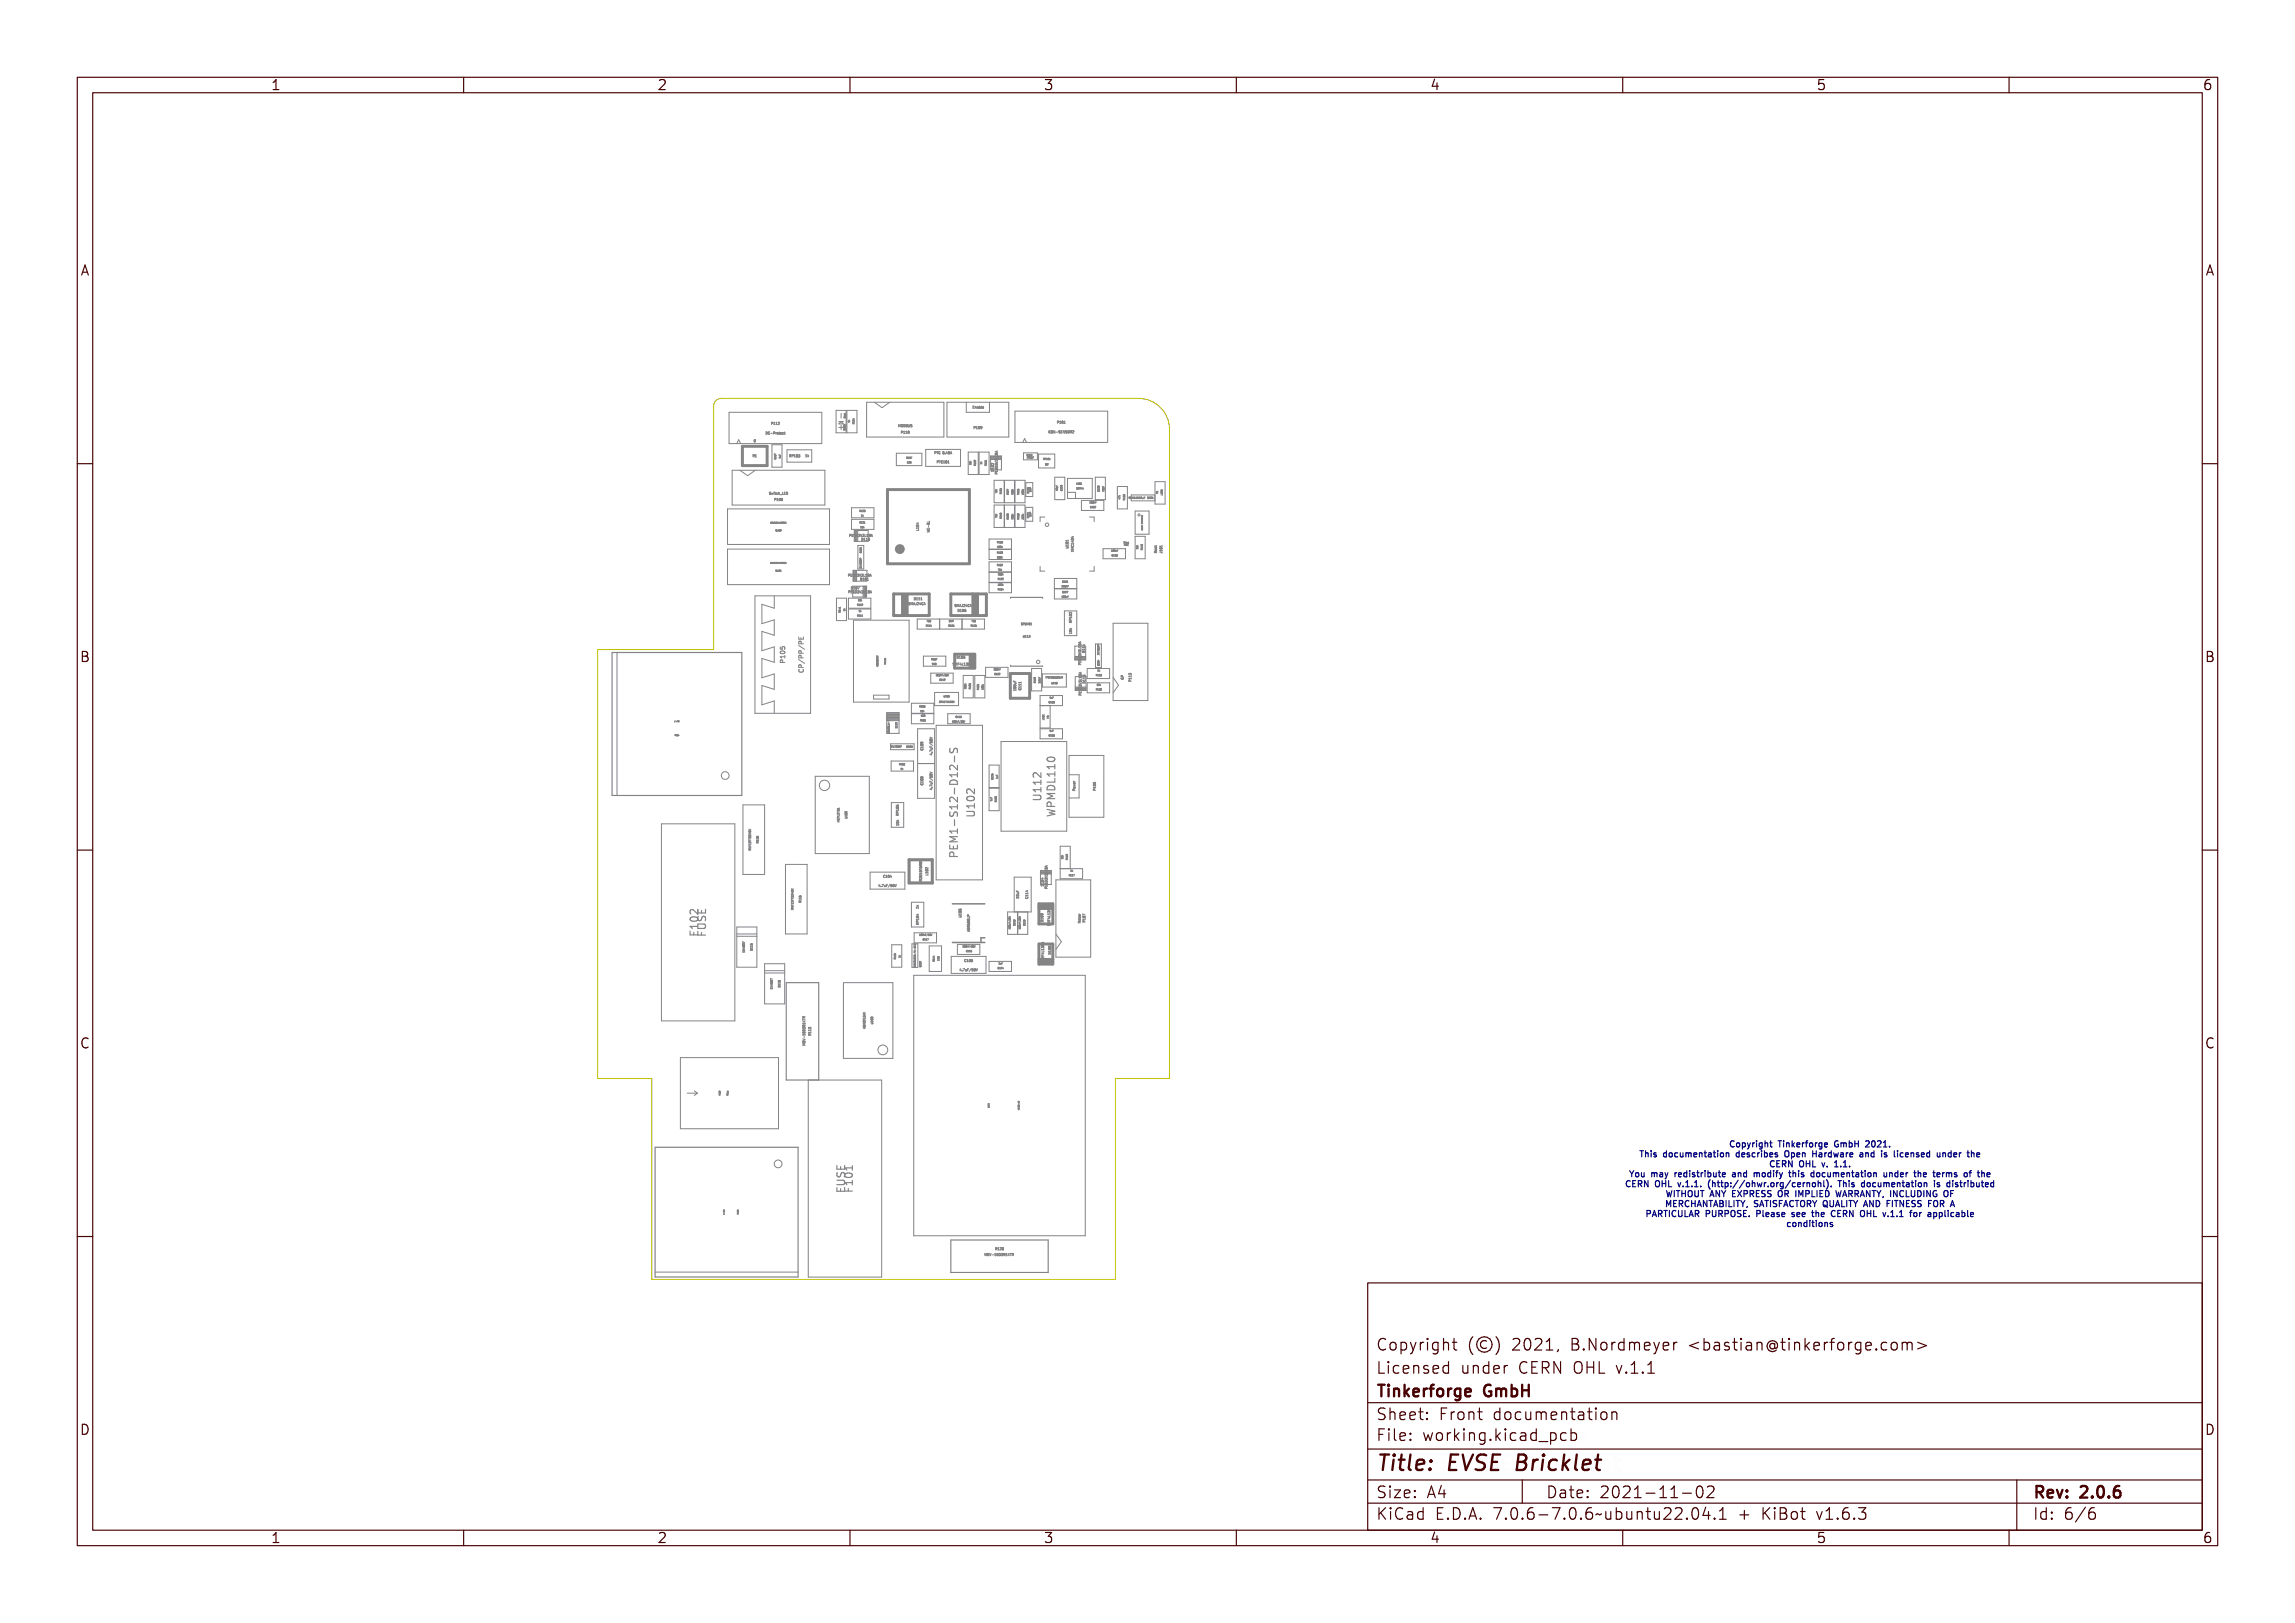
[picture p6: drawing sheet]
<svg xmlns="http://www.w3.org/2000/svg" width="297mm" height="210mm" viewBox="0 0 297 210" stroke-linecap="round" stroke-linejoin="round" font-family="sans-serif">
<defs><g id="words">
<text font-size="2.7" fill="#480000" x="178" y="190.3">Title: EVSE Bricklet</text>
<g font-size="2" fill="#480000">
<text x="178" y="174.7">Copyright (©) 2021, B.Nordmeyer &lt;bastian@tinkerforge.com&gt;</text>
<text x="178" y="177.7">Licensed under CERN OHL v.1.1</text>
<text x="178" y="180.7">Tinkerforge GmbH</text>
<text x="178" y="183.7">Sheet: Front documentation</text>
<text x="178" y="186.5">File: working.kicad_pcb</text>
<text x="178" y="193.9">Size: A4</text>
<text x="178" y="196.6">KiCad E.D.A. 7.0.6-7.0.6~ubuntu22.04.1 + KiBot v1.6.3</text>
<text x="200" y="193.9">Date: 2021-11-02</text>
<text x="263" y="196.6">Id: 6/6</text>
<text x="263" y="193.9">Rev: 2.0.6</text>
</g>
<g font-size="1.7" fill="#480000">
<text x="35" y="11.7">1</text>
<text x="85" y="11.7">2</text>
<text x="135" y="11.7">3</text>
<text x="185" y="11.7">4</text>
<text x="235" y="11.7">5</text>
<text x="285" y="11.7">6</text>
<text x="10.5" y="35.7">A</text>
<text x="285.5" y="35.7">A</text>
<text x="10.5" y="85.6">B</text>
<text x="285.5" y="85.6">B</text>
<text x="10.5" y="135.7">C</text>
<text x="285.5" y="135.7">C</text>
<text x="10.5" y="185.6">D</text>
<text x="285.5" y="185.6">D</text>
<text x="35" y="199.7">1</text>
<text x="85" y="199.7">2</text>
<text x="135" y="199.7">3</text>
<text x="185" y="199.7">4</text>
<text x="235" y="199.7">5</text>
<text x="285" y="199.7">6</text>
</g>
<g font-size="1.1" fill="#000084">
<text x="212.5" y="149.7">This documentation describes Open Hardware and is licensed under the</text>
<text x="224" y="148.4">Copyright Tinkerforge GmbH 2021.</text>
<text x="209.9" y="153.6">CERN OHL v.1.1. (http://ohwr.org/cernohl). This documentation is distributed</text>
<text x="210.9" y="152.3">You may redistribute and modify this documentation under the terms of the</text>
<text x="217.3" y="154.9">WITHOUT ANY EXPRESS OR IMPLIED WARRANTY, INCLUDING OF</text>
<text x="229.1" y="151">CERN OHL v. 1.1.</text>
<text x="213.8" y="157.5">PARTICULAR PURPOSE. Please see the CERN OHL v.1.1 for applicable</text>
<text x="216.6" y="156.2">MERCHANTABILITY, SATISFACTORY QUALITY AND FITNESS FOR A</text>
<text x="231" y="158.8">conditions</text>
</g>
<g font-size=".4" fill="#848484">
<text x="125.9" y="52.8">Enable</text>
<text x="97.4" y="59.2">R1</text>
<text x="97.6" y="57.2">0</text>
<text x="99.2" y="56.2">DC-Protect</text>
<text x="99.9" y="54.9">P112</text>
<text x="102.2" y="59.2">RP103</text>
<text x="104.2" y="59.1">1k</text>
<text x="116.4" y="55.3">MODBUS</text>
<text x="116.7" y="56.1">P110</text>
<text x="121" y="58.8">PTC 0.45A</text>
<text x="121.3" y="59.9">PTC101</text>
<text x="126.1" y="55.5">P109</text>
<text x="136" y="56">CON-SENSOR2</text>
<text x="136.9" y="54.8">P101</text>
<text x="99.5" y="64">Switch_LED</text>
<text x="100.3" y="64.8">P108</text>
<text x="110.1" y="69.4">PESD3V3L1BA</text>
<text x="111.5" y="70">D110</text>
<text x="109.9" y="74.6">PESD3V3L1BA</text>
<text x="110" y="76.7">PESD3V3L1BA</text>
<text x="110.2" y="76.3">D107</text>
<text x="111.4" y="75.1">D101</text>
<text x="118.3" y="77.6">D111</text>
<text x="117.7" y="78.3">SMAJ24CA</text>
<text x="123.7" y="78.5">SMAJ24CA</text>
<text x="124" y="79.2">D106</text>
<text x="123.5" y="86.1">SMF4L13CA</text>
<text x="123.9" y="85.2">D105</text>
<text x="114.4" y="113.6">C104</text>
<text x="113.8" y="114.7">4.7uF/50V</text>
<text x="135" y="119.2" transform="rotate(-90 135 119.2)">D109</text>
<text x="135" y="114.6" transform="rotate(-90 135 114.6)">D104</text>
<text x="135.6" y="114.8" transform="rotate(-90 135.6 114.8)">PESD3V3L1BA</text>
<text x="135.9" y="119.6" transform="rotate(-90 135.9 119.6)">SMF4L13CA</text>
<text x="139.9" y="119.5" transform="rotate(-90 139.9 119.5)">Motor</text>
<text x="140.5" y="119.3" transform="rotate(-90 140.5 119.3)">P107</text>
<text x="124.3" y="125.6">4.7uF/50V</text>
<text x="124.9" y="124.5">C105</text>
<text x="135.1" y="124.2" transform="rotate(-90 135.1 124.2)">SMF4L13CA</text>
<text x="136" y="123.4" transform="rotate(-90 136 123.4)">D108</text>
<text x="128.9" y="161.8">R128</text>
<text x="127.7" y="162.5">MOV-10D391KTR</text>
</g>
<g font-size=".3" fill="#848484">
<text x="100.4" y="59.4" transform="rotate(-90 100.4 59.4)">C107</text>
<text x="101" y="59.3" transform="rotate(-90 101 59.3)">1uF</text>
<text x="110" y="54.7" transform="rotate(-90 110 54.7)">1k</text>
<text x="110.6" y="54.8" transform="rotate(-90 110.6 54.8)">R124</text>
<text x="117.3" y="59.3">R137</text>
<text x="117.4" y="60">120</text>
<text x="132.9" y="59">C101</text>
<text x="132.9" y="59.3">220pF</text>
<text x="135.1" y="59.5">RP101</text>
<text x="129" y="63.8" transform="rotate(-90 129 63.8)">75k</text>
<text x="129.6" y="63.9" transform="rotate(-90 129.6 63.9)">R125</text>
<text x="130.5" y="64" transform="rotate(-90 130.5 64)">R127</text>
<text x="131.1" y="64" transform="rotate(-90 131.1 64)">100k</text>
<text x="131.9" y="64" transform="rotate(-90 131.9 64)">R126</text>
<text x="132.5" y="64" transform="rotate(-90 132.5 64)">300k</text>
<text x="133.2" y="63.8" transform="rotate(-90 133.2 63.8)">C120</text>
<text x="133.4" y="63.6" transform="rotate(-90 133.4 63.6)">DNP</text>
<text x="135.3" y="60.2">82</text>
<text x="136.9" y="63.5" transform="rotate(-90 136.9 63.5)">10pF</text>
<text x="137.5" y="63.5" transform="rotate(-90 137.5 63.5)">C129</text>
<text x="139.3" y="62.7">X101</text>
<text x="139.3" y="63.3">16MHz</text>
<text x="141" y="65.1">100nF</text>
<text x="141.1" y="65.7">C102</text>
<text x="142.3" y="63.6" transform="rotate(-90 142.3 63.6)">C128</text>
<text x="142.9" y="63.6" transform="rotate(-90 142.9 63.6)">10pF</text>
<text x="145" y="64.6" transform="rotate(-90 145 64.6)">47k</text>
<text x="145.6" y="64.7" transform="rotate(-90 145.6 64.7)">R133</text>
<text x="146.2" y="64.5">SSM3J355R,LF</text>
<text x="148.5" y="64.5">Q105</text>
<text x="111.3" y="66.2">R120</text>
<text x="111.3" y="67.7">R121</text>
<text x="111.4" y="68.3">10k</text>
<text x="111.4" y="66.8">1k</text>
<text x="111.5" y="71.5" transform="rotate(-90 111.5 71.5)">Q101</text>
<text x="129" y="67" transform="rotate(-90 129 67)">75k</text>
<text x="129.1" y="71.6">R129</text>
<text x="129.1" y="70.3">R130</text>
<text x="129.1" y="70.9">100k</text>
<text x="129.6" y="67.1" transform="rotate(-90 129.6 67.1)">R110</text>
<text x="130.5" y="67.2" transform="rotate(-90 130.5 67.2)">R109</text>
<text x="131.1" y="67.2" transform="rotate(-90 131.1 67.2)">100k</text>
<text x="131.9" y="67.2" transform="rotate(-90 131.9 67.2)">R108</text>
<text x="132.5" y="67.2" transform="rotate(-90 132.5 67.2)">300k</text>
<text x="133.2" y="67" transform="rotate(-90 133.2 67)">C121</text>
<text x="133.4" y="66.8" transform="rotate(-90 133.4 66.8)">DNP</text>
<text x="143.8" y="71.4">100nF</text>
<text x="143.9" y="72">C130</text>
<text x="147.3" y="71" transform="rotate(-90 147.3 71)">10k</text>
<text x="147.9" y="71.1" transform="rotate(-90 147.9 71.1)">R140</text>
<text x="111.1" y="77.8">10k</text>
<text x="111.5" y="73.4" transform="rotate(-90 111.5 73.4)">2N7002P</text>
<text x="129.1" y="72.2">300k</text>
<text x="129.1" y="73.2">R102</text>
<text x="129.2" y="73.8">75k</text>
<text x="129.2" y="76.4">R104</text>
<text x="129.2" y="75.8">300k</text>
<text x="129.2" y="75">R122</text>
<text x="129.2" y="74.4">100k</text>
<text x="137.4" y="77.3">100nF</text>
<text x="137.4" y="76">220nF</text>
<text x="137.5" y="76.7">C127</text>
<text x="137.5" y="75.4">C131</text>
<text x="108.8" y="79.2" transform="rotate(-90 108.8 79.2)">R141</text>
<text x="109.4" y="79.1" transform="rotate(-90 109.4 79.1)">2k</text>
<text x="111" y="79.8">R111</text>
<text x="111" y="78.4">R112</text>
<text x="111.1" y="79.2">1k</text>
<text x="119.9" y="81.1">R134</text>
<text x="120" y="80.5">750</text>
<text x="122.8" y="81.1">R135</text>
<text x="122.9" y="80.5">DNP</text>
<text x="125.7" y="81.1">R136</text>
<text x="125.8" y="80.5">750</text>
<text x="132.2" y="80.9">SP3491</text>
<text x="132.5" y="82.5">U113</text>
<text x="120.6" y="85.4">R107</text>
<text x="120.7" y="86">910</text>
<text x="121.2" y="87.5">100nF/30V</text>
<text x="121.6" y="88.1">C112</text>
<text x="125" y="89.1" transform="rotate(-90 125 89.1)">100k</text>
<text x="125.6" y="89.1" transform="rotate(-90 125.6 89.1)">R106</text>
<text x="126.7" y="89.2" transform="rotate(-90 126.7 89.2)">R105</text>
<text x="127.3" y="89.2" transform="rotate(-90 127.3 89.2)">100k</text>
<text x="128.6" y="86.7">100nF</text>
<text x="128.7" y="87.3">C132</text>
<text x="134" y="88.3" transform="rotate(-90 134 88.3)">C110</text>
<text x="134.6" y="88.4" transform="rotate(-90 134.6 88.4)">2.2uF</text>
<text x="135.5" y="87.8">TPS70933DBVR</text>
<text x="136.1" y="88.5">U110</text>
<text x="141.9" y="87.5">R123</text>
<text x="141.9" y="89.3">R139</text>
<text x="142" y="88.7">10k</text>
<text x="142" y="86.9">1k</text>
<text x="142.2" y="86.1" transform="rotate(-90 142.2 86.1)">Q104</text>
<text x="142.2" y="84.6" transform="rotate(-90 142.2 84.6)">2N7002P</text>
<text x="119" y="91.5">R103</text>
<text x="119.1" y="92.1">10k</text>
<text x="119.1" y="93.3">R101</text>
<text x="119.2" y="92.7">100</text>
<text x="121.6" y="90.9">OPA171AIDBV</text>
<text x="122.2" y="90.2">U105</text>
<text x="123.3" y="93.5">100nF/30V</text>
<text x="123.7" y="92.9">C113</text>
<text x="135.8" y="95.3">C103</text>
<text x="135.8" y="91">C106</text>
<text x="135.9" y="94.7">1uF</text>
<text x="135.9" y="90.4">1uF</text>
<text x="115.4" y="96.7">2N7002P</text>
<text x="116.4" y="99">R138</text>
<text x="116.6" y="99.6">1k</text>
<text x="117.4" y="96.7">Q103</text>
<text x="128.5" y="100.8" transform="rotate(-90 128.5 100.8)">C125</text>
<text x="129.1" y="100.7" transform="rotate(-90 129.1 100.7)">1uF</text>
<text x="128.4" y="103.6" transform="rotate(-90 128.4 103.6)">1uF</text>
<text x="129" y="103.7" transform="rotate(-90 129 103.7)">C126</text>
<text x="137.6" y="111.1" transform="rotate(-90 137.6 111.1)">10k</text>
<text x="138.2" y="111.2" transform="rotate(-90 138.2 111.2)">R119</text>
<text x="138.4" y="113.4">R117</text>
<text x="138.5" y="112.8">1k</text>
<text x="131.4" y="119.7" transform="rotate(-90 131.4 119.7)">C118</text>
<text x="132.7" y="119.7" transform="rotate(-90 132.7 119.7)">C119</text>
<text x="115.9" y="124.1" transform="rotate(-90 115.9 124.1)">R115</text>
<text x="116.5" y="123.9" transform="rotate(-90 116.5 123.9)">1k</text>
<text x="118.5" y="124.9" transform="rotate(-90 118.5 124.9)">SI2305CDS-T1-GE3</text>
<text x="119.1" y="121.1">100nF/30V</text>
<text x="119.2" y="125.1" transform="rotate(-90 119.2 125.1)">Q102</text>
<text x="119.5" y="121.7">C117</text>
<text x="124.7" y="122.6">100nF/30V</text>
<text x="125.1" y="123.2">C116</text>
<text x="129.2" y="125.4">C124</text>
<text x="129.3" y="124.8">1uF</text>
<text x="130.8" y="120.1" transform="rotate(-90 130.8 120.1)">100nF/30V</text>
<text x="132.1" y="120.1" transform="rotate(-90 132.1 120.1)">100nF/30V</text>
</g>
<g font-size=".2" fill="#848484">
<text x="99.9" y="67.7">OS103011MS8QP1</text>
<text x="100.5" y="68.7">SW102</text>
<text x="145.5" y="70.3">Debug</text>
<text x="145.5" y="70.6">P111</text>
<text x="99.9" y="72.9">OS103011MS8QP1</text>
<text x="100.5" y="73.9">SW101</text>
<text x="87.3" y="93.4">L'+PE</text>
<text x="87.4" y="95.2">P104</text>
</g>
</g></defs>
<g fill="none" stroke="#848484" stroke-width=".13">
<path d="M99.2 55.9a.15 .15 0 0 1 .2 .2 .15 .15 0 0 1-.2 .1zM99.2 55.9l.1 .1v.2zM99.4 55.9l.2 .1a.1 .1 0 0 0-.1 .1 .1 .1 0 0 0 .1 .1 .15 .15 0 0 1-.2-.1 .15 .15 0 0 1 0-.2zM99.7 56.1h.1zM99.9 54.7h.2l-.2 .1v.1zM99.9 55.9l.2 .1-.2 .1v.1zM99.9 54.7l.1 .1h-.1zM99.9 55.9l.1 .1-.1 .1zM100.2 54.7h.1v.2h-.1v-.2zM100.2 56h.1h-.1v.2zM100.2 59.1h.2v.1zM100.2 58.7l.2 .1h-.1l-.1 .1z"/>
<path d="M100.2 59.2l.1 .1 .1-.1v.1h-.1zM100.2 59h.2zM100.4 54.7h.1l.1 .2h-.2l.1-.2zM100.6 54.7a.13 .13 0 0 1 .2 .1 .13 .13 0 0 1-.1 .1h.1h-.2l.2-.2zM100.7 55.9l.1 .1h-.1l.1 .2h-.1zM100.8 59.2l.2-.1v.2zM100.8 58.8l.2 .1h-.2zM100.9 56h.1v.1h-.1l.1 .1h-.1zM100.9 59h.1v.1h-.1h.1zM100.9 56l.1 .1zM101.1 56h.2l-.2 .1 .2 .1h-.2zM101.4 55.9l.1 .1h-.1l.1 .2h-.1z"/>
<path d="M102.3 58.9h.1v.1l.1 .2-.2-.2v.2zM102.3 58.9l.1 .1h-.1zM102.5 58.9h.2l-.1 .1v.2zM102.6 58.9v.1zM102.8 58.9h.1v.3h-.1v-.1zM103.1 58.9v.1v.1zM103.2 58.9h.2l-.1 .3-.1-.1h.2l-.1-.1 .1-.1zM108.2 53.1h1.3v2.9h-1.3zM108.5 55.3h.7M108.5 54.8l.3-.3 .4 .3zM108.5 54.5h.7M108.8 53.5v.6"/>
<path d="M108.8 55v.6M109.2 55.2h.1M109.2 55.2v.1M109.2 54.1h.2M109.2 53.9l.2-.1zM109.2 55.6h.1l.1 .1h-.2zM109.2 55.4l.2-.1v.2zM109.2 55.3h.1M109.2 55.2h.2zM109.2 55.5h.2v.1h-.2zM109.2 55h.2v.1h-.1h-.1zM109.2 55.5l.2 .1z"/>
<path d="M109.3 53.7h.1v.1h-.1l.1-.1zM109.3 53.5v.1l.1-.1M109.3 54.1h.1M109.3 53.7h.1M109.3 54h.1v.1h-.2zM109.3 53.5h.1M109.3 53.5v.1l.1-.1v.1h-.1zM109.3 55h-.1v.1M109.3 55.5h.1M109.3 53.5v.1zM109.3 55h.1M109.3 53.5v.1"/>
<path d="M109.4 55.2h-.2M109.4 55.2h.1M109.4 55.3h-.2M109.4 54l-.1 .1M109.4 55h.1M109.4 54h.1M109.4 53.7h.1M109.4 53.7v.1M109.4 54v.1M109.4 55.3h.1M109.4 55.1h.1M109.4 53.9h-.2"/>
<path d="M109.4 53.8h-.1M109.4 53.5h.1M109.4 55v.1M109.4 55.4v.1M109.4 55.4h-.2v.1M109.4 55.2v.1M109.4 54.1h.1M109.4 53.9h.1M109.4 53.8h.1M109.6 53.1h1.3v2.9h-1.3zM110.4 54.6l.2-.1v.1zM110.4 54.2h.2l-.1 .1z"/>
<path d="M110.4 54.7h.2h-.1l.1 .1h-.2zM110.4 54.4l.2 .1v-.1v.1l-.2-.1v.1zM110.4 54.2l.1 .1zM110.4 54.7l.1 .1zM112.2 52h10v4.6h-10zM113.1 52l1 .7 1.1-.7M116.4 55.1l-.1-.2v.3M116.4 55l.2 .1 .1-.1v.2l-.1-.2v.1l-.1-.1-.1 .2zM116.7 55.8l.2 .1-.2 .1v.1zM116.7 55.8l.1 .1-.1 .1zM116.8 55v.2zM116.9 55a.15 .15 0 0 1 .2 .1 .15 .15 0 0 1-.2 .1z"/>
<path d="M117 55.8h.1v.3h-.1v-.3zM117 55l.1 .1-.1 .1zM117.2 55h.2l-.1 .2h-.1zM117.2 55.8h.1l.1 .3h-.2l.1-.3zM117.2 55.1l.1 .1h-.1zM117.2 55l.1 .1h-.1zM117.3 59.2h.2v.1h-.1h-.1zM117.4 59.2h.1M117.4 55l.1 .2 .1-.2v.2h-.2zM117.4 55.8h.1a.13 .13 0 0 1 .1 .2 .13 .13 0 0 1-.2 .1zM117.4 59.8h.1l.1 .2h-.2zM117.5 55.8l.1 .1-.1 .2z"/>
<path d="M117.5 59.2h.1v.1h-.1zM117.6 59.8h.1l-.1 .1 .1 .1h-.1l.1-.2zM117.7 59.2h.1v.2l-.1-.1h.1zM117.7 55h.1h-.1a.1 .1 0 0 1 .1 .1 .1 .1 0 0 1 0 .1 .1 .1 0 0 1-.1 0h.1l-.1-.1zM117.8 59.8v.1zM117.8 59.2h.2l-.1 .1v-.1zM118 55.1h.1M118 54.9h.1M118 55.2h.1M118 55.1v.1M121 58.5h.2l-.2 .1v.1zM121 58.5l.1 .1h-.1z"/>
<path d="M121.2 58.5h.2v.2l-.1-.2zM121.4 59.6l.2 .1-.2 .1v.1zM121.4 59.7l.1 .1h-.1zM121.5 58.5h.2a.11 .11 0 0 0-.2 .1 .11 .11 0 0 0 .2 .1h-.1a.15 .15 0 0 1-.1 0 .15 .15 0 0 1 0-.2zM121.6 59.6h.2l-.1 .1v.2v-.2zM121.9 59.7h.1a.1 .1 0 0 0-.1 .1 .1 .1 0 0 0 .1 .1 .15 .15 0 0 1-.2 0 .15 .15 0 0 1 .1-.2zM122 58.5a.13 .13 0 0 1 .1 .1 .13 .13 0 0 1-.1 .1zM122 58.5h.1v.2zM122.1 59.7l.1-.1 .1 .3h-.2l.1-.2zM122.3 58.7h.1M122.3 59.7h.1a.13 .13 0 0 1 .1 .1 .13 .13 0 0 1-.2 .1zM122.4 59.7h.1l-.1 .2z"/>
<path d="M122.5 58.5l.1 .2h-.2zM122.6 52h7.9v4.6h-7.9zM122.6 58.5v.1h-.1zM122.6 59.7l.1-.1v.3h-.1v-.2zM122.7 58.5h.1l-.1 .1a.1 .1 0 0 1 .2 0 .1 .1 0 0 1-.1 .1 .1 .1 0 0 1-.1 0h.1l-.1-.1zM123 58.5l.1 .2h-.2zM123 58.5l.1 .1h-.1zM125.1 52v1.3h3v-1.3M125.3 58.5h1.3v2.9h-1.3zM125.5 59.7h.2M125.5 59.9h.1M125.5 59.8v.1"/>
<path d="M125.5 59.9h.2zM125.5 59.8h.1M125.5 59.7h.2h-.1l.1 .1h-.2h.1zM125.5 59.7h.1M125.6 59.9h-.1M125.6 59.8l.1 .1M125.7 59.9h.1M125.7 59.9h-.1M125.7 59.7h-.1M125.9 52.6h.2h-.1v.1h.1h-.1v.1h.1h-.2zM126.1 59.6v.1M126.1 59.7h.1"/>
<path d="M126.1 60l.2-.1v.1zM126.1 59.6h.1M126.1 59.6l.2 .1v-.1v.1l-.2-.1v.1zM126.1 55.2l.2 .1-.2 .1v.1zM126.1 59.8h.1l.1 .1-.1-.1-.1 .1zM126.1 59.6l.2 .1v-.1M126.1 55.2l.1 .1-.1 .1zM126.2 59.8l-.1-.1v.2M126.2 52.6h.1v.2l-.1-.1v.1zM126.2 59.8h.1M126.2 59.7v.1M126.3 59.8v.1"/>
<path d="M126.3 59.9h-.1M126.3 60h-.2M126.3 59.9v.1M126.4 55.2h.1v.3h-.1v-.3zM126.4 52.6l.2 .1v.1h-.2v-.1h.1zM126.6 55.2a.14 .14 0 0 1 .2 .2 .13 .13 0 0 1-.2 .1zM126.6 52.5l.1 .2a.1 .1 0 0 1 .1 0 .1 .1 0 0 1-.1 .1zM126.6 55.2l.1 .1v.2zM126.7 58.5h1.3v2.9h-1.3zM126.8 55.2h.1a.14 .14 0 0 1 .1 .2 .14 .14 0 0 1-.2 .1l.2-.1h-.2zM126.9 59.8h.2M126.9 52.5h.1v.3h-.1z"/>
<path d="M126.9 60l.2-.1v.1zM126.9 59.8l.2-.1-.1 .1 .1 .1h-.2l.1-.1zM126.9 59.8h.1M127.1 60h-.2M127.1 59.9v.1M127.1 59.8h-.1M127.1 52.7h.2h-.2l.2 .1h-.2zM127.2 52.7h.1zM127.5 60l.2-.1v.1zM127.5 59.6h.2v.1zM127.5 59.8h.1l.1 .1-.1-.1-.1 .1zM127.6 59.8l-.1-.1v.2"/>
<path d="M127.6 59.7v.1M127.6 59.7h.1M127.6 59.8h.1M127.7 59.9h-.1M127.7 59.6v.1M127.7 59.9v.1M127.7 60h-.2M127.7 59.8v.1M127.7 59.6h-.2v.1M128.2 59h1.4v1.8h-1.4zM128.2 59.5h1.4M128.2 59.3h1.4"/>
<path d="M128.2 59.2h1.4M128.2 59h1.4M128.6 59.9v.2l-.2-.2-.1 .2M128.8 59.7l.3 .1-.3 .1M128.8 59l.1 .1M128.8 59.8l.3 .1-.3 .1 .3-.1zM128.8 59.4h.3v-.1v.2zM128.8 59.1h.3v.1v-.1l-.3 .1zM128.8 58.6h.3h-.1l.1 .2zM128.8 59.6l.3-.1v.2l-.1-.1v.1l-.1-.1-.1 .1zM128.8 58.8h.3v.2h-.3zM128.8 58.7l.2-.1v.1z"/>
<path d="M128.8 58.9h.1M128.9 59.5v.1l-.1-.1v.2M128.9 58.7v.1M128.9 59.5h.1M129 59.5h-.1M129 58.9h.1h-.1zM129 58.4v.1M129 59.5h.1M129.1 59.5h.1M129.1 58.7h-.2M129.1 58.7h.1M129.1 58.7v.1h-.3v-.1h.1"/>
<path d="M129.1 59.5v.2M129.1 58.9v.2M129.1 59.2v.1M129.1 58.4l-.3 .1 .3 .1M132.5 58.6h1.7v.9h-1.7zM133 58.8h.1l-.1 .1 .1 .1h-.1zM133 59.1h.1l-.1 .2h.1h-.1l.1-.1zM133.1 58.8h.1v.2h-.1zM133.1 59.1h.1v.2h-.1l.1-.1zM133.3 58.8v.2zM133.3 59.1v.2zM133.4 58.8h.1l.1 .2h-.2z"/>
<path d="M133.5 59.2h.1l-.1 .2zM133.6 59.1h.1v.1v.1zM134.4 58.8h2.1v1.7h-2.1zM135.1 59.3h.1v.2l-.1-.1v.1zM135.1 59.3l.1 .1zM135.3 59.3l.1 .1-.1 .1zM135.3 59.3v.1zM135.4 59.3h.1v.2h-.1zM135.6 59.3v.2zM135.7 59.3h.1l.1 .2h-.2zM135.9 55.8v-.1a.14 .14 0 0 0-.2 .2 .14 .14 0 0 0 .2 .1M136.1 55.8h.1a.1 .1 0 0 0-.1 .1 .1 .1 0 0 0 .1 .1v.1a.15 .15 0 0 1-.1-.1 .15 .15 0 0 1 0-.2z"/>
<path d="M136.4 55.8v.1v.1zM136.5 55.8l.2 .2v-.2v.3l-.1-.3-.1 .3zM136.8 55.9l.1 .1zM136.9 54.5l.2 .1-.2 .1v.1zM136.9 54.5l.1 .1-.1 .1zM137 55.8h.2l-.1 .1a.11 .11 0 0 1 .1 .1 .11 .11 0 0 1-.2 0h.2l-.2-.1zM137.2 54.5h.1v.3h-.1v-.3zM137.3 55.8h.1h-.1v.1h.1h-.1v.1l.1 .1h-.1zM137.4 54.5a.14 .14 0 0 1 .2 .2 .13 .13 0 0 1-.2 .1zM137.4 54.5l.1 .1v.2zM137.5 55.8l.1 .2 .1-.2v.3l-.2-.3v.3zM137.6 54.5h.1l.1 .3h-.2l.1-.3z"/>
<path d="M137.8 55.8h.1l-.1 .1a.11 .11 0 0 1 .1 .1 .11 .11 0 0 1-.2 0h.2l-.1-.1zM138 55.8l.1 .1v.1zM138.2 55.8h.2l-.1 .1 .1 .2-.1-.2-.1 .2zM138.3 55.8v.1zM138.5 55.8a.13 .13 0 0 1 .1 .1 .13 .13 0 0 1-.1 .1l.1 .1h-.1l.1-.3zM138.8 55.7v.1M138.8 55.7l.2 .1M138.8 55.7h.1M139 55.8h.1M139 55.8l-.2 .2h.2M94.7 60.8h12v4.5h-12zM95.8 60.8l1 .8 .9-.8"/>
<path d="M99.6 63.7h.1l-.1 .1a.1 .1 0 0 1 .2 0 .11 .11 0 0 1-.1 .2 .1 .1 0 0 1-.1-.1h.1l-.1-.1zM99.7 67.7l.1-.1v.1M99.7 67.7h.1M99.8 67.7h.1M99.8 72.9h.1M99.8 72.8v.1M99.8 72.8h.1M99.8 63.8l.1 .2v-.2l.1 .2v-.2v.2l-.1-.1-.1 .1zM100 72.8v.1zM100 67.6v.1zM100.1 72.8v.1zM100.1 67.6v.1z"/>
<path d="M100.1 63.8h.1v.2h-.1zM100.1 63.7h.1M100.2 72.8l.1 .1h-.1zM100.2 67.6l.1 .1h-.1zM100.3 64.5l.2 .1-.2 .1v.1zM100.3 72.8v.1zM100.3 67.6v.1zM100.3 64.5l.1 .1-.1 .1zM100.4 63.7l.1 .1h-.1l.1 .2h-.1zM100.4 72.8h.1v.1zM100.4 67.6h.1v.1zM100.5 73.8h.1l-.1 .1z"/>
<path d="M100.5 68.6h.1l-.1 .1zM100.6 64.5h.1v.3h-.1v-.3zM100.6 72.8v.1zM100.6 67.6v.1zM100.6 73.8v.1l.1-.1v.1zM100.6 68.6v.1l.1-.1v.1zM100.6 63.8h.1l-.1 .1 .1 .1h-.1zM100.7 72.8v.1zM100.7 67.6v.1zM100.7 73.8l.1 .1h-.1zM100.7 68.6l.1 .1h-.1zM100.8 72.8l.1 .1h-.1z"/>
<path d="M100.8 67.6l.1 .1h-.1zM100.8 63.7v.1h.1l.1 .2-.1-.2-.1 .2zM100.8 64.5a.14 .14 0 0 1 .2 .2 .13 .13 0 0 1-.2 .1zM100.8 64.5l.1 .1v.2zM100.9 73.8v.1zM100.9 68.6v.1zM100.9 72.8v.1l.1-.1v.1v-.1l-.1 .1zM100.9 67.6v.1l.1-.1v.1v-.1l-.1 .1zM100.9 68.6l.1 .1h-.1l.1-.1zM101 73.8v.1zM101 64.1h.2zM101 72.8h.1v.1z"/>
<path d="M101 67.6h.1v.1zM101 64.5h.2v.3h-.2zM101.1 72.8h.1v.1zM101.1 67.6h.1v.1zM101.3 72.8v.2zM101.3 67.6v.2zM101.3 72.8v.1zM101.3 67.6v.1zM101.3 63.7v.3h.2h-.2zM101.4 72.8h.1l-.1 .1zM101.4 67.6h.1l-.1 .1zM101.4 72.8h.1"/>
<path d="M101.4 67.6h.1M101.5 72.8l.1 .1h-.1zM101.5 67.6l.1 .1h-.1zM101.5 63.7h.2h-.2v.1h.2l-.2 .1v.1h.2h-.2zM101.7 72.9h.1M101.7 67.6v.1M101.7 67.7h.1M101.7 72.8h.1M101.7 72.8v.1M101.7 63.7a.15 .15 0 0 1 .2 .2 .15 .15 0 0 1-.2 .1zM101.8 63.7l.1 .1-.1 .2zM108.6 79l.2-.1v.1z"/>
<path d="M108.6 78.8h.2l-.1 .1zM108.6 78.6h.2v.1zM108.6 79.1h.2h-.1l.1 .1h-.2zM108.6 78.8l.1 .1zM108.6 79.1l.1 .1zM109.8 74.4h.1M109.8 77.4h2.9v1.3h-2.9zM109.8 78.8h2.9v1.3h-2.9zM109.8 76.6h.1M109.9 74.3h-.1v.3M109.9 76.4h-.1v.3M109.9 69.3h.2"/>
<path d="M110 74.3l.2 .1-.2 .1v.1zM110 76.5h.2l-.1 .1v.1zM110 74.3l.1 .1-.1 .1zM110.1 76.5v.1zM110.1 69.1h-.2v.3M110.1 69.2h.2l-.1 .1v.2zM110.2 69.2l.1 .1h-.1zM110.2 67.2h2.9v1.3h-2.9zM110.2 65.7h2.9v1.3h-2.9zM110.2 74.3h.2h-.1v.1h.1l-.1 .1v.1h.1h-.2zM110.2 76a.15 .15 0 0 1 .2 .1 .15 .15 0 0 1-.2 .2zM110.3 76.5h.1h-.1v.1h.1h-.1v.1h.1h-.1z"/>
<path d="M110.3 76l.1 .1-.1 .1zM110.4 75.8h1.7v1.5h-1.7zM110.4 69.2h.1h-.1v.1h.1h-.1v.1l.1 .1h-.1zM110.4 73.8h1.8v1.4h-1.8zM110.4 73.8v1.4M110.5 74.3h.1l-.1 .1a.11 .11 0 0 1 .1 .1 .11 .11 0 0 1-.1 .1l.1-.1-.1-.1zM110.5 76h.1l.1 .3h-.2l.1-.1zM110.5 76.5h.2l-.2 .1a.11 .11 0 0 1 .2 .1 .11 .11 0 0 1-.2 0h.1l-.1-.1zM110.6 68.6h1.7v1.5h-1.7zM110.6 73.8v1.4M110.6 68.6v1.5M110.6 69.2h.2l-.2 .1a.11 .11 0 0 1 .2 .1 .11 .11 0 0 1-.2 0h.1l-.1-.1z"/>
<path d="M110.7 74.3a.15 .15 0 0 1 .2 .2 .15 .15 0 0 1-.2 .1zM110.7 68.6v1.5M110.7 76.5a.15 .15 0 0 1 .2 .1 .15 .15 0 0 1-.2 .1zM110.7 74.3l.1 .1v.2zM110.7 73.8v1.4M110.8 76.5l.1 .1-.1 .1zM110.8 76l.1 .1-.1 .1zM110.8 68.6v1.5M110.8 69.2a.15 .15 0 0 1 .2 .1 .15 .15 0 0 1-.2 .2zM110.9 73.8v1.4M110.9 69.2l.1 .1-.1 .1zM110.9 68.6v1.5"/>
<path d="M110.9 74.3l.2 .1v.2h-.2l.2-.1h-.1l.1-.1zM110.9 76h.2l-.1 .3 .1-.3zM111 76.5h.1v.3l-.1-.1h.1l-.1-.1 .1-.1zM111 79.6h.1v.2v-.1l-.1 .1zM111 78.2h.1v.2v-.1l-.1 .1zM111 68.6v1.5M111 70.6h.8v3h-.8zM111 79.6l.1 .1zM111 78.2l.1 .1zM111.1 69.2h.1v.3l-.1-.1h.1l-.1-.1 .1-.1zM111.1 77.6h.1v.2h-.1zM111.2 74.3l.1 .3 .1-.3-.1 .3z"/>
<path d="M111.2 79.6l.1 .2h-.1zM111.2 78.2l.1 .2h-.1zM111.2 76.5l.1 .2 .1-.2-.1 .2zM111.3 77.6v.2zM111.3 66h.1v.2v-.1l-.1 .1zM111.3 67.5h.1v.2v-.1l-.1 .1zM111.3 73.5h.1M111.3 69.2l.1 .2 .1-.2-.1 .3zM111.3 71.2h.2v.1zM111.3 70.9h.2v.1zM111.3 73.1h.2l-.2 .1 .2 .1h-.2l.2-.1zM111.3 73l.2 .1-.2-.1v.1z"/>
<path d="M111.3 73.3l.2 .1v-.1v.1l-.1-.1-.1 .1zM111.3 72.5l.2 .1v-.1v.1l-.1-.1-.1 .1zM111.3 72.3l.2 .1h-.2zM111.3 66.1h.1zM111.3 67.6h.1zM111.3 71.1h.2zM111.3 72.9h.2zM111.3 72.7h.2zM111.3 71.4h.2zM111.3 79.6h.1v.2h-.1zM111.3 78.2h.1v.2h-.1zM111.3 72.4h.1z"/>
<path d="M111.4 72.2h-.1M111.4 72.2h.1M111.4 68.1h.1v.2h-.1zM111.4 77.6l.1 .2v-.1l-.1 .1zM111.4 74.3l.2 .1-.1 .2h-.1l.2-.1h-.1v-.1zM111.4 74.8a.15 .15 0 0 1 .2 .2 .15 .15 0 0 1-.2 .1zM111.4 76.5h.2v.3l-.2-.1h.2l-.1-.1 .1-.1zM111.5 74.8l.1 .1-.1 .2zM111.5 66l.1 .2h-.1zM111.5 67.5l.1 .2h-.1zM111.5 78.2h.1l-.1 .2h.1h-.1l.1-.2zM111.5 73.4v.1l-.1-.1"/>
<path d="M111.5 79.6h.1v.2h-.1zM111.6 69.2h.1v.3l-.1-.1h.1l-.1-.1 .1-.1zM111.6 69.7a.15 .15 0 0 1 .2 .1 .15 .15 0 0 1-.2 .2zM111.6 68.1v.2zM111.6 69.7l.1 .1v.1zM111.6 66l.1 .1-.1 .1h.1h-.1l.1-.1zM111.6 67.5l.1 .1-.1 .1h.1h-.1l.1-.1zM111.7 74.3v.3h.1h-.1zM111.7 74.8h.1v.3h-.1zM111.7 76.5v.2h.2h-.2zM111.7 75.8v1.5M111.7 68.1l.1 .2v-.1l-.1 .1z"/>
<path d="M111.8 67.5h.1v.2h-.1zM111.8 75.8v1.5M111.8 69.2l.1 .2 .1 .1h-.2zM111.8 66v.2zM111.8 69.7h.1l.1 .3h-.2l.1-.1zM111.9 75.8v1.5M111.9 74.3h.1l.1 .3h-.2h.1zM111.9 76.5h.1l.1 .2h-.2h.1zM112 74.8v.1v.2zM112 75.8v1.5M112.1 69.2h.1v.3h-.1v-.1zM112.1 69.7h.1v.3h-.1v-.1z"/>
<path d="M112.1 75.8v1.5M112.1 74.3l.2 .1v.2h-.2zM112.2 74.8h.1v.3h-.1zM112.2 76.5h.1v.2h-.1zM112.2 74.5l.1 .1h-.1zM112.2 74.3l.1 .1h-.1zM112.2 76.6l.1 .1h-.1zM112.2 76.5l.1 .1h-.1zM112.3 69.2h.2l-.1 .2-.1 .1zM112.3 69.3l.1 .1h-.1zM112.3 69.2l.1 .1h-.1zM112.4 69.7v.1v.1z"/>
<path d="M112.4 74.3l.2 .3-.1-.1-.2 .1zM112.5 74.3v.2h-.1zM112.5 76.5l.1 .2h-.1h-.1zM112.5 76.5v.1h-.1zM112.6 69.2l.1 .3v-.1l-.2 .1zM112.6 74.5h.1M112.6 69.2v.1zM112.6 76.6h.2M112.7 74.3l.1 .3M112.7 76.4l.1 .3M112.7 69.3h.2M112.8 69.1l.1 .3"/>
<path d="M117.8 78h.1l-.1 .1a.11 .11 0 0 1 .1 .1 .11 .11 0 0 1-.2 .1l.2-.1-.2-.1zM118 78l.1 .1 .1-.1v.3l-.1-.3v.2l-.1-.2v.3zM118.3 78l.1 .3v-.1l-.2 .1zM118.3 78v.2zM118.4 77.4a.15 .15 0 0 1 .2 .1 .15 .15 0 0 1-.2 .1zM118.4 77.4h.1v.2zM118.5 78h.1v.3h-.2l.2-.1v-.2zM118.6 68v.1M118.6 68.1h.1M118.6 68.5h.3v-.1v.2zM118.6 68.2h.3v.1h-.3zM118.6 67.7h.2l.1 .1-.1 .1z"/>
<path d="M118.6 68h.1M118.6 68h.3M118.6 68.1h.3M118.6 77.4h.1l.1 .2h-.2h.1zM118.6 68h.3l-.2 .1zM118.6 67.8h.2v.1zM118.7 67.7h.2M118.7 78a.13 .13 0 0 1 .2 .1 .13 .13 0 0 1-.2 .1l.2 .1h-.2l.1-.2zM118.8 67.6v.2h-.2M118.9 68h.1M118.9 77.4h.1v.2h-.1zM118.9 68v.1"/>
<path d="M118.9 68.1h.1M118.9 68.2v.2M118.9 68.5v.1h-.3M118.9 68.3h-.3l.1 .1M119 78l.1 .3-.2-.1zM119 78v.2h-.1zM119.1 77.4h.1l.1 .2h-.2h.1zM119.2 78h.1a.1 .1 0 0 0-.1 .1 .1 .1 0 0 0 .1 .1v.1a.15 .15 0 0 1-.1-.1 .15 .15 0 0 1 0-.2zM119.5 78l.1 .3-.1-.1-.1 .1zM119.5 78v.2zM119.7 78l.1 .3M120 68.6l.3 .1h-.2l.2 .1-.3 .1"/>
<path d="M120 68.3v.2h.3v-.2M120 67.7v.1M120 67.8v.1M120 68.5h.3l-.2 .1 .2 .1h-.3h.2l-.1-.1h.1zM120 68.3v.1h.1v-.1l.1 .1h.1v-.1v.2h-.3zM120 67.7h.3v-.1v.1zM120 67.8l.1 .2a.11 .11 0 0 1 .1-.2 .11 .11 0 0 1 .1 .2l-.1-.1a.11 .11 0 0 1-.1 .1 .11 .11 0 0 1-.1-.2zM120.1 68.4v.1M120.2 67.7l-.2 .2M120.2 67.7h.1M120.2 68v.2M120.2 68.1v.1z"/>
<path d="M120.3 67.7h.1M120.3 67.7v.2M120.3 67.4v.2h-.3M123.7 78.3l.2-.1-.1 .1a.11 .11 0 0 1 .1 .1 .11 .11 0 0 1-.2 .1l.2-.1h-.2zM123.9 78.2l.1 .2 .1-.2v.3v-.2v.1l-.1-.1-.1 .2zM124 78.9a.15 .15 0 0 1 .2 .1 .15 .15 0 0 1-.2 .2zM124.1 78.9l.1 .1-.1 .1zM124.3 78.2l.1 .3-.1-.1-.1 .1zM124.3 78.3v.1h-.1zM124.3 78.9h.1l.1 .3h-.2l.1-.1zM124.5 78.2h.1l-.1 .3h-.1h.1v-.2zM124.6 78.9l.1 .1-.1 .1z"/>
<path d="M124.7 78.2a.13 .13 0 0 1 .2 .1 .14 .14 0 0 1-.2 .2h.1h-.1l.1-.2zM124.8 78.9h.1l-.1 .1h.1a.1 .1 0 0 1 0 .1 .1 .1 0 0 1-.1 0zM125 78.2l.1 .3-.2-.1zM125 78.3v.1h-.1zM125.2 78.3h.1a.1 .1 0 0 0-.1 .1 .1 .1 0 0 0 .1 .1 .15 .15 0 0 1-.2-.1 .15 .15 0 0 1 .1-.1zM125.5 78.2l.1 .3-.1-.1-.1 .1zM125.5 60h.2v.1zM125.5 78.3v.1h-.1zM125.6 78.2l.1 .3M125.7 60v.1M125.7 60.1h-.2M126.1 60.1v.1h.2"/>
<path d="M126.1 60.1h.1M126.1 60.1h.2h-.1l.1 .1h-.2zM126.1 60.1l.1 .1zM126.2 60.1h.1M126.2 60.1v.1M126.2 60.2h.1M126.3 60.1l-.1 .1M127.5 60.1v.1h.2M127.5 60.1h.1M127.5 60.1l.1 .1M127.5 60.1h.2h-.1l.1 .1h-.2zM127.5 60h.1"/>
<path d="M127.5 60.1l.1 .1zM127.6 60.2h.1M127.7 60.1l-.1 .1M128 69.7h2.9v1.4h-2.9zM128 71.1h2.9v1.3h-2.9zM128.3 60.3v.1M128.3 60.4h.1M128.3 60.1h.1M128.3 60.6l.3-.1v.2v-.1l-.3 .1zM128.3 60.3h.1M128.3 60.3h.3M128.3 60.4h.3"/>
<path d="M128.3 60.1l.3 .1v-.2v.2l-.2-.1-.1 .1zM128.3 60.3h.3l-.2 .1zM128.3 60.8h.3v.1h-.3zM128.4 60.8h.1l.1 .1h-.3zM128.4 60.8l-.1 .2h.3l-.1-.2M128.6 60.3h.1M128.6 60.3v.1M128.6 60.4h.1M128.6 60.5v.2M128.6 60.6h-.3l.1 .1M128.6 65.3h1.4v3h-1.4zM128.6 62.1h1.4v3h-1.4z"/>
<path d="M128.8 60.2v-.2l.1 .1 .2-.1v.2M128.8 60.9v.1h.3v-.1M128.8 60.6v.2l.3-.2v.2M128.8 61.2v.1h.3M128.8 60.7v.2h.1v-.2l.1 .2h.1v-.2v.2h-.3zM128.8 61.2h.1M128.8 60.5l.1 .1a.11 .11 0 0 1 .1-.1 .11 .11 0 0 1 .1 .2l-.1-.2a.11 .11 0 0 1-.1 .2 .11 .11 0 0 1-.1-.2zM128.8 66.8l.2 .1h-.1l-.1 .1zM128.8 66.7l.1 .1 .1-.1v.1v-.1l-.2 .1zM128.8 63.6l.2 .1h-.1l-.1 .1zM128.8 63.5l.1 .1 .1-.1v.1v-.1l-.2 .1zM128.8 60.3h.2l.1 .2h-.3z"/>
<path d="M128.8 60h.3v.2l-.1-.2v.1h-.1l-.1 .1zM128.8 61h.1l.2 .1h-.3zM128.8 60.3h.3v.1h-.3zM128.9 61l.1 .1h-.2zM128.9 60.3h.1l.1 .1h-.3zM128.9 66.5h.1l-.1 .1h.1h-.2h.1zM128.9 63.3h.1l-.1 .1h.1h-.2h.1zM128.9 61.2h.1M128.9 61.2v.1M128.9 60.9v.1M129 60.3l.1 .1M129.1 71.4h.1v.2v-.1l-.1 .1z"/>
<path d="M129.1 70.1h.1v.2v-.1l-.1 .1zM129.1 73h.1v.2v-.1l-.1 .1zM129.1 72l.1 .1v.1h-.1h.1zM129.1 70.7h.1v.2h-.1zM129.1 71.5h.1zM129.1 70.1l.1 .1zM129.1 73.1h.1zM129.2 73.6h.1l-.1 .2 .1-.1zM129.2 76.2h.1v.2v-.1l-.1 .1zM129.2 74.8h.1v.2v-.1l-.1 .1zM129.2 75.6h.1v.2h-.1l.1-.1zM129.2 74.2h.1v.2h-.1z"/>
<path d="M129.2 76.2l.1 .1zM129.2 74.9h.1zM129.3 71.4l.1 .2h-.1zM129.3 70.1l.1 .2h-.1zM129.3 73l.1 .2h-.1zM129.3 72v.2zM129.3 70.7v.2zM129.3 73.6h.1v.1v.1h-.1h.1zM129.4 76.2l.1 .2h-.1zM129.4 74.8l.1 .2h-.1zM129.4 75.6v.2zM129.4 74.2v.2z"/>
<path d="M129.4 71.4l.1 .1-.1 .1h.1h-.1l.1-.1zM129.4 66.8h.2v.1zM129.4 66.6h.2v.1zM129.4 63.6h.2v.1zM129.4 63.3h.1h.1v.1v-.1l-.2 .1zM129.4 70.1h.1v.2h-.1l.1-.1zM129.4 66.9h.2l-.1 .1 .1 .1h-.2zM129.4 63.7h.2l-.1 .1 .1 .1h-.2zM129.4 63.4l.2 .1v-.1v.1l-.1-.1-.1 .1zM129.4 66.5h.2zM129.5 72v.2zM129.5 70.7v.2z"/>
<path d="M129.5 73v.2zM129.5 67h.1M129.5 63.8h.1M129.5 73.6l.1 .2v-.1l-.1 .1zM129.5 74.8l.1 .1-.1 .1h.1h-.1l.1-.1zM129.6 76.2v.2zM129.6 75.6v.2zM129.6 74.2v.2zM129.6 73l.1 .1-.1 .1h.1h-.1l.1-.1zM129.6 72l.1 .2-.1-.1v.1zM129.6 70.7l.1 .2-.1-.1v.1zM129.6 71.4l.1 .1v.1h-.1l.1-.1h-.1z"/>
<path d="M129.6 70.1v.2zM129.7 74.8l.1 .1-.1 .1h.1h-.1l.1-.1zM129.7 75.6l.1 .2-.1-.1v.1zM129.7 74.2l.1 .2-.1-.1v.1zM129.8 76.2l-.1 .1zM129.8 76.2v.2l-.1-.1zM130 65.3h1.3v3h-1.3zM130 62.1h1.3v3h-1.3zM130.3 66.9h.2v.1zM130.3 63.7h.2v.1zM130.3 63.3l.2 .1h-.1l-.1 .1zM130.3 67h.2l-.1 .1 .1 .1h-.2z"/>
<path d="M130.3 63.8h.2l-.1 .1 .1 .1h-.2zM130.3 63.5l.2 .1v-.1v.1l-.1-.1-.1 .1zM130.3 66.8h.2zM130.4 66.6h.1v.1l-.1-.1v.1zM130.4 67.1h.1M130.4 63.9h.1M130.9 67.1l.2-.1v.1zM130.9 63.9l.2-.1v.1zM130.9 66.9h.2zM130.9 66.8h.2zM130.9 63.7h.2zM130.9 63.6h.2z"/>
<path d="M131 66.5h.1l-.1 .1 .1 .1h-.2l.1-.1zM131 63.3h.1l-.1 .1 .1 .1h-.2l.1-.1zM131.4 62.1h1.3v3h-1.3zM131.4 65.3h1.3v3h-1.3zM131.7 66.9h.2v.1zM131.7 63.7h.2v.1zM131.7 63.4h.1v-.1l.1 .1-.2 .1zM131.7 67h.2l-.1 .1 .1 .1h-.2zM131.7 66.6l.1-.1 .1 .1-.2 .1zM131.7 63.8h.2l-.1 .1 .1 .1h-.2zM131.7 63.5l.2 .1v-.1v.1l-.2-.1v.1zM131.7 66.8h.2z"/>
<path d="M131.7 67.1h.1zM131.7 63.9h.1zM132.3 66.9h.2zM132.3 66.8h.2zM132.3 63.7h.2zM132.3 63.6h.2zM132.3 67h.1l.1 .2-.1-.1h-.1zM132.3 63.8h.1l.1 .2-.1-.1h-.1zM132.3 66.5h.2l-.1 .1 .1 .1h-.2l.1-.1zM132.3 63.3h.2l-.1 .1 .1 .1h-.2l.1-.1zM132.8 65.6h.9v1.8h-.9zM132.8 62.4h.9v1.8h-.9z"/>
<path d="M133 63.5h.2v.1zM133 66.7h.2v.1zM133 66.4l.2-.1v.2zM133 63.6l.1 .1v-.1v.1h-.1zM133 66.8l.1 .1v-.1v.1h-.1zM133 63.3l.1 .1 .1-.1v.1l-.2-.1v.1zM133 66.5l.1 .1 .1-.1v.1l-.2-.1v.1zM133 63.2h.1zM133.3 63.3h.1l-.1 .1h.1h-.1l.1-.1zM133.3 66.5h.1l-.1 .1h.1h-.1l.1-.1zM133.3 63.1l.1 .1h-.1zM133.3 66.3l.1 .1h-.1z"/>
<path d="M133.3 63.5h.1v.1h-.1zM133.3 66.7h.1v.1h-.1zM133.3 63.2h.1M133.3 66.4h.1M133.3 63.5h.1zM133.3 66.7h.1zM136.4 76.2h3v1.3h-3zM136.4 74.8h3v1.4h-3zM136.5 61.7h1.3v3h-1.3zM136.7 63.4l.2-.1v.1zM136.7 62.8l.2 .2h-.2zM136.7 63.2h.2z"/>
<path d="M136.7 63l.2 .1h-.2zM137.3 63.2h.2v.1zM137.3 63.3l.1 .1 .1-.1v.1h-.2zM137.3 63l.2 .1v-.1v.1l-.2-.1v.1zM137.3 62.9h.2v.1l-.1-.1-.1 .1zM137.5 75.8h.1l-.1 .2h.1h-.1l.1-.2zM137.5 77.1h.1v.2h-.1zM137.6 76.6l.1-.1-.1 .1 .1 .1h-.1zM137.6 75.2h.1l-.1 .1 .1 .1h-.1zM137.6 75.8h.1v.2h-.1l.1-.2zM137.7 77.1v.2zM137.7 76.5h.1v.2h-.1z"/>
<path d="M137.7 75.2h.1v.2h-.1zM137.8 77.1v.2zM137.8 75.8v.2zM137.9 76.5l.1 .1-.1 .1h.1h-.1l.1-.1zM137.9 75.2h.1l-.1 .2 .1-.1zM137.9 70.7l.3 .1M137.9 70.2h.2l.1 .1h-.2zM138 77.2h.1v.1l-.1-.1v.1zM138 75.8h.1v.2l-.1-.2v.2zM138 70.7h.2v.1l-.2 .1 .2-.1zM138 70.5l.3-.1v.2l-.1-.1-.2 .1zM138 70h.3v.1l-.1-.1-.2 .1z"/>
<path d="M138 70.3h.2h-.1zM138 76.5h.2l-.1 .2v-.1zM138 75.2h.1l.1 .2h-.2zM138.1 77.1h.1v.1v.1zM138.1 75.8h.1v.1v.1zM138.2 70.9h-.3M138.2 70.8h.1M138.2 70.9h.1M138.2 70.8v.1M138.2 69.9v.1M138.2 70.4v.2M138.2 70.5h-.3l.1 .1"/>
<path d="M138.2 70h-.3h.1M138.4 79.6h.1M138.4 79.6v.1M138.4 79.4h.1M138.4 79.5v.1M138.4 79.5h.3M138.4 79.7h.3M138.4 79.9l.3-.1v.2v-.1l-.3 .1zM138.4 79.4l.3 .1v-.2v.2l-.2-.1-.1 .1zM138.4 79.6l.3 .1h-.2zM138.6 71.2l.3 .2M138.6 69.8h.1"/>
<path d="M138.7 79.5v.1M138.7 71l.1 .1 .2-.1-.2 .1 .2 .1-.2-.1-.1 .1 .1-.1zM138.7 70.8h.3h-.3l.1 .1h-.1l.3 .1h-.3l.1-.1zM138.7 70.4l.3-.1v.2l-.1-.1-.2 .1zM138.7 70.1h.2h.1l-.2 .2zM138.7 69.6h.2l.1 .1-.2 .1zM138.7 70.6h-.1a.14 .14 0 0 0 .2 .2 .14 .14 0 0 0 .1-.2M138.7 69.8l.2 .1M138.7 70.5a.11 .11 0 0 0 .1 .2 .11 .11 0 0 0 .1-.2 .16 .16 0 0 1-.1 .3 .16 .16 0 0 1-.1-.3zM138.7 79.6h.1M138.7 79.6v.1M138.7 79.2v.2l-.2-.2-.1 .2"/>
<path d="M138.7 79.8v.2M138.7 79.9h-.3l.1 .1M138.7 69.9h.2l-.1 .1zM138.7 70.1h.2v.1zM138.7 69.7h.2v.1zM138.7 70h.2M138.7 69.5h.2M138.8 70v.2l-.2-.1M138.8 69.4v.2l-.2-.1M138.9 69.7h-.2l-.1 .1M138.9 69.7h.1M138.9 69.7v.1"/>
<path d="M138.9 69.8v.1M138.9 70.9h-.3l.2 .1-.2 .1h.3M138.9 71.2l-.3 .2M138.9 70.3v.1M138.9 70.4h-.3h.1M139.3 62.5l.1 .1 .1-.1v.2l-.1-.1-.1 .1zM139.4 63.1h.1v.2h-.1zM139.5 62.5h.1v.2h-.1zM139.5 63.1h.1v.1v.1zM139.7 63.1v.1l.1-.1v.2v-.2v.1l-.1-.1v.2zM139.7 62.5v.2zM139.8 62.5h.1l.1 .2h-.2z"/>
<path d="M139.8 63.1l.1 .1 .1-.1v.2l-.1-.1-.1 .1zM139.9 64.7h3v1.4h-3zM140 63.2h.1l-.1 .1h.1h-.1l.1-.1zM141.1 64.9h.1v.2h-.1zM141.2 65.6l.1-.1-.1 .1 .1 .1h-.1zM141.3 64.9v.2zM141.3 65.5h.1v.2h-.1zM141.4 64.9v.2zM141.5 65.5v.2zM141.6 65h.1v.1l-.1-.1v.1zM141.6 65.5l.1 .1v.1h-.1l.1-.1zM141.7 64.9h.1v.1v.1z"/>
<path d="M141.7 61.7h1.3v3h-1.3zM142.1 63.3h.2v.1zM142.1 63.4l.1 .1 .1-.1v.1h-.2zM142.1 63.1l.2 .1v-.1v.1l-.2-.1v.1zM142.1 63h.1h.1l-.2 .1zM142.7 63.5l.2-.1v.1zM142.7 62.9l.2 .2h-.2zM142.7 63.3h.2zM142.7 63.1l.2 .1h-.2zM142.7 71h3v1.3h-3zM143.9 71.2h.1v.2h-.1zM144 71.8h.1l-.1 .1 .1 .1h-.1z"/>
<path d="M144.1 71.2v.2zM144.1 71.8h.1v.2h-.1zM144.2 71.2v.2zM144.3 71.8h.1l-.1 .2 .1-.1zM144.4 71.2h.1v.2l-.1-.2v.2zM144.5 71.8v.2zM144.5 71.2h.1v.1v.1zM144.8 64.5h.2l-.1 .1zM144.8 64.3l.2 .1-.2-.1v.1zM144.8 64.5l.1 .1zM144.8 64.1h.2l-.1 .1h.1h-.2h.1zM145.4 64.4h.2v.1z"/>
<path d="M145.4 64.5h.2l-.1 .1 .1 .1h-.2zM145.4 64.2h.1l.1 .1-.1-.1-.1 .1zM145.4 64.1h.1l.1 .1-.1-.1-.1 .1zM145.4 64.6h.1zM145.5 70.1l.1 .1-.1 .1zM145.5 70.1v.2zM145.5 70.5h.1l-.1 .1zM145.5 70.5h.1M145.6 70.2l.1 .1zM145.7 70.2h.1M145.7 70.5v.1zM145.7 70.1l.1 .2z"/>
<path d="M145.7 70.2l.1 .1zM145.8 70.5l.1 .1h-.1zM145.8 70.2l.1 .1v-.1v.1zM145.9 70.5l.1 .1h-.1zM146 70.2v.1zM146.1 64.5h.1M146.1 64.4h.1M146.1 64.3v.1M146.2 64.3h.1l-.1 .1 .1 .1h-.1h.1zM146.4 64.3h.1l-.1 .1 .1 .1h-.1h.1zM146.5 64.3l.1 .1 .1-.1v.2l-.1-.1v.1l-.1-.1v.1zM146.7 64.3l.1 .1v.1h-.1h.1z"/>
<path d="M146.9 64.3h.1l-.1 .2zM147 64.3l.1 .1v.1h-.1h.1zM147.1 70.9h.2v.1zM147.1 70.8h.2zM147.1 70.6h.2h-.1l.1 .1h-.2h.1zM147.2 64.3h.1l-.1 .1 .1 .1h-.1h.1zM147.3 64.3h.1v.1v.1h-.1h.1zM147.5 64.3h.1v.2l-.1-.1v.1zM147.5 64.4h.1zM147.7 70.9l.2-.1v.1zM147.7 70.7h.2l-.1 .1zM147.7 71h.2h-.1l.1 .1h-.2z"/>
<path d="M147.7 64.5v.1zM147.7 70.5l.2 .1zM147.7 70.7l.1 .1zM147.7 71l.1 .1zM147.7 68.5h.1M147.7 68.6h.1M147.7 68.3h.1M147.7 68.4h.2M147.7 68.4h.1M147.7 66.8v.1M147.7 67.1l.1 .1M147.7 67.2v.1"/>
<path d="M147.7 68.2v.1M147.7 67.3h.2M147.7 66.9h.1M147.7 66.7h.2M147.7 66.7h.1M147.7 67.7h.2M147.7 68.2h.1M147.7 68.5h.2h-.2h.2zM147.7 68.4l.2-.1v.1zM147.7 67.5h.2h-.2l.2 .1h-.2l.1-.1zM147.7 67.4h.2h-.2l.2 .1h-.2l.1-.1zM147.7 67.2l.2 .1h-.2z"/>
<path d="M147.7 67.1h.1l.1 .1-.1-.1-.1 .1zM147.7 67h.2l-.1 .1zM147.7 66.8h.2zM147.7 68.3h.2M147.7 68.2h.2M147.7 68.1h.2v.1zM147.7 67.7h.1M147.7 68.3h.2zM147.7 66.9h.2zM147.7 67.6l.2 .1h-.2zM147.7 67l.1 .1zM147.8 68.4h.1"/>
<path d="M147.8 66.7h.1M147.8 67.6l.1 .1zM147.8 67h.1M147.8 68.1h-.1v.1M147.8 68.1h.1M147.8 67.7h.1M147.8 67.1v.1M147.8 67.7h-.1M147.8 67.2h.1M147.8 67.1h.1M147.8 64.3v.2h.1h-.1zM147.8 66.9v.1h-.1"/>
<path d="M147.8 68.5h.1M147.8 66.8h-.1M147.8 66.8h.1M147.9 68.6h-.1M147.9 68.5h.1M147.9 68.2h.1M147.9 66.8h.1M147.9 68.6h.1M147.9 67.1v.1M147.9 68.1h.1M147.9 68.1v.1M147.9 66.9h.1"/>
<path d="M147.9 67.5h-.2l.1 .1h-.1h.2M147.9 66.7h.1M147.9 66.8v.1M147.9 68.2v.1M147.9 68.3v.1M147.9 68.5v.1M147.9 68.3h.1M147.9 67.4h-.2h.1l-.1 .1h.2M147.9 67.2h.1M148 64.3h.1l-.1 .1h.1l-.1 .1zM148.1 64.3h.1M148.6 64.4v.1z"/>
<path d="M148.7 64.3h.1v.2h-.1zM148.9 64.3v.2zM149 64.3h.1v.1v.1h-.1h.1zM149.4 71.4h.1M149.4 71.4l.3-.1v.2h-.3zM149.5 71.4v.1h-.1zM149.5 62.3h1.3v2.9h-1.3zM149.5 70.6v.1l.2-.1v.1l-.2 .1zM149.5 70.6v.1M149.5 71.2h.1M149.5 70.8v.2l.2-.1v-.1M149.5 71.4h.1"/>
<path d="M149.5 71.1v.1M149.5 71.2h.2M149.5 71.1h.1M149.5 71.1h.2M149.5 70.8h.1M149.5 70.8h.2M149.5 71.4v.1M149.6 71.4h-.1M149.6 71.4l.1 .1h-.1zM149.6 71.3v.1M149.6 71.3l.1 .2h-.3v-.1M149.6 63.8v.1h.2"/>
<path d="M149.7 63.7l.1 .2h-.1zM149.7 70.8h.1M149.7 71.1h.1M149.7 63.6h.1v.1h-.1zM149.7 71.1v.1M149.7 71.2h.1M149.7 63.6v.1zM149.7 70.6l-.3 .1M149.7 63.6l-.1 .1h.2v-.1M149.7 63.6h.1M149.7 63.8v.1M149.7 63.6v.1"/>
<path d="M149.8 63.6h-.1M149.8 63.6v.1zM149.8 63.6h.1M150.1 71.5h.2l.1 .1M150.1 70.9h.2l.1 .1h-.2zM150.1 71.4h.3v.1l-.1-.1-.2 .1zM150.1 71.2l.3-.1v.2l-.3-.1v.1zM150.1 70.7l.3-.1v.2l-.3-.1v.1zM150.1 70.9a.14 .14 0 0 1 .2 0 .14 .14 0 0 1 .1 .1h-.3zM150.1 70.9l.3 .1h-.2zM150.2 63.6v.1M150.2 63.7h.1"/>
<path d="M150.2 63.6h.1M150.3 64h.1l.1-.1v.1zM150.3 63.8l.2-.1v.2zM150.3 63.6h-.1M150.3 63.9h.1M150.3 63.6h.1zM150.3 63.4h.1v.1h-.1zM150.3 63.4h-.1v.1M150.4 63.4h-.1M150.4 63.4h.1M150.4 70.6v.2M150.4 71.2v.1"/>
<path d="M150.4 71.2h-.3l.1 .1M150.4 70.7h-.3l.1 .1M150.4 63.6h-.1M150.4 63.6h.1M150.4 63.4v.1M150.4 63.6v.1M150.4 63.8v.1M150.4 63.9v.1h-.2M150.4 63.8l-.1 .1M150.4 63.7h-.1M87.3 93.3l.1 .1h-.1zM87.4 95.1h.1l-.1 .1z"/>
<path d="M87.4 95.1h.1M87.5 93.3h.1M87.5 95.1l.1 .1h-.1zM87.6 93.4h.1zM87.7 95.1v.1zM87.7 93.3h.1l-.1 .1zM87.7 93.3h.1M87.8 95.1v.1h-.1zM87.8 95.1v.1zM87.8 93.3h.1h-.1l.1 .1h-.1zM101 83.7v.3h.3l-.1-.3h.3v.3M101 84.9h.5l.1-.1v.3l-.1-.1h-.4v.1h-.1z"/>
<path d="M101 83.9l.1 .2h.1a.2 .2 0 0 1 .1-.3 .2 .2 0 0 1 .3 .1 .2 .2 0 0 1-.1 .3 .15 .15 0 0 0 0-.2 .15 .15 0 0 0-.2-.1 .15 .15 0 0 0 0 .2h-.3zM101 84.4a.31 .31 0 0 1 .4-.1 .31 .31 0 0 1 .2 .3 .31 .31 0 0 1-.4 .1 .31 .31 0 0 1-.2-.3zM101 84.3a.29 .29 0 0 1 .4-.1 .29 .29 0 0 1 .1 .3 .29 .29 0 0 1-.3 .1 .29 .29 0 0 1-.2-.3zM101.1 85.3l.2-.1 .1 .3h.2v.1h-.6zM101.1 84.4a.26 .26 0 0 1 .4 .1 .26 .26 0 0 1-.4-.1zM101.1 85.3h.2v.2h-.2zM101.3 85.7v-.3h-.3v.3h.6M101.6 85h-.6l.1 .2M101.6 84.8v.4M103.3 85.3l.8 .5M103.3 83.5l.8 .5M103.4 82.4v.3h.6v-.3"/>
<path d="M103.4 85.2l.7 .3v.1zM103.4 83.8l.7 .3v.1zM103.4 82.8l.1 .3h.2v-.3v.3h.2l.1-.3v.4h-.6zM103.4 86.6a.27 .27 0 0 0 .3 .4 .27 .27 0 0 0 .2-.4M103.4 86.2h.1a.2 .2 0 0 0 .2 .3 .2 .2 0 0 0 .2-.3h.1a.28 .28 0 0 1-.3 .4 .28 .28 0 0 1-.3-.4zM103.5 85.7h.2l.1 .3h.2v.1h-.6zM103.5 84.8l.2-.1 .1 .3h.2v.1h-.6zM103.5 84.3h.2l.1 .2h.2v.1h-.6zM103.5 83.3h.2l.1 .3h.2v.1h-.6zM103.5 85.8h.2v.2h-.2zM103.5 84.9h.2v.1h-.2zM103.5 84.4h.2v.1h-.2z"/>
<path d="M103.5 83.4h.2v.2h-.2zM103.7 82.5v.2M103.7 84.5v-.3h-.3v.3h.6M103.7 83.3v-.3h-.3v.3h.6M103.7 86.4v-.3l-.3-.1v.4h.6M103.7 85.1v-.3h-.3v.3h.6M113.5 85v.1M113.5 85.5h.1M113.5 85.6h.1M113.5 85.7v.1M113.5 85.9h.1M113.5 86v.1"/>
<path d="M113.5 85.3v.1M113.5 86h.1M113.5 85.3h.1M113.5 85.7h.1M113.5 85.4h.1M113.5 85h.1M113.5 86.1l.1-.1v.1zM113.5 85.2h.1v.1zM113.5 85h.1v.1l-.1-.1v.1zM113.5 85.3v.1l.1-.1v.1zM113.5 85.6v.1M113.5 85.4v.1"/>
<path d="M113.5 85.8h.2l-.1 .1zM113.5 85.9l.1 .1h-.1zM113.5 85.7h.1v.1zM113.5 85.1h.1v.1zM113.5 86.1h.1M113.5 85.2h.1M113.5 85.8l.1 .1zM113.5 85.6h.1zM113.5 85.5h.1zM113.5 86.1h.1zM113.5 85l.1 .1v-.1M113.5 85.7l.1 .1v-.1"/>
<path d="M113.6 86h.1M113.6 85.3h-.1M113.6 85.3h.1M113.6 86.2h.1M113.6 85.9h.1M113.6 85.6h.1M113.6 85.4h.1M113.6 86.1h.1M113.6 85.6v.1M113.6 85.4v.1M113.6 85.5h.1M113.6 86.2h-.1l.1 .1"/>
<path d="M113.6 84.9v.1l-.1-.1v.1M113.6 85.1v.1M113.6 85.3v.1M113.6 86v.1M113.6 85.2h-.1M114.5 85.9h.1M114.5 85.3v.1M114.5 85.7v.1l.1-.1M114.5 85.4h.1M114.5 85.7h.1v.1h-.1zM114.5 85.6h.1zM114.5 85.5l.1-.1v.1z"/>
<path d="M114.5 85.2h.1v.1zM114.5 85.3h.1M114.5 85.8h.1v.1h-.1zM114.5 85.5h.1M114.5 85.2h.1M114.5 85.4h.1zM114.5 85.7v.1M114.6 85.3h.1M114.6 85.4h.1M114.6 85.8l-.1 .1M114.6 85.2h.1M114.6 85.3v.1"/>
<path d="M114.6 85.4v.1M114.6 85.6h-.1M114.6 85.5h-.1M114.6 85.2h-.1M114.7 92.7h1.7M114.7 92.9h1.7M114.7 92.8h1.7M114.7 92.2h1.7v2.7h-1.7zM114.7 92.4h1.7M114.7 93.3h1.7M114.7 92.5h1.7M114.7 93h1.7"/>
<path d="M114.7 93.2h1.7M114.9 94.1h.1M114.9 94.4l.1 .1M114.9 93.6l.2 .1-.2 .1M114.9 94v.1M114.9 94.3v.1l.2-.1v.1l-.1-.1-.1 .1zM114.9 93.9h.2v-.1v.1zM114.9 93.7h.2h-.1l.1 .1h-.2h.2zM114.9 93.3l.2 .1h-.2v.1zM114.9 94.6l.2 .1h-.2zM114.9 94h.1M114.9 94h.2"/>
<path d="M114.9 94.1h.2M114.9 94.6h.2v.1h-.2zM114.9 94.2h.2v.1l-.1-.1-.1 .1zM114.9 94.5h.2zM114.9 94l.2 .1zM114.9 94.8h.1M114.9 94.2v.1M114.9 94.8v.1M114.9 94.2h.1M114.9 94.7h.1zM115 94.2l.1 .1v-.1M115 94.8h.1"/>
<path d="M115 94.4v.1M115 94.5h.1M115 94.8v.1M115 94.4h.1M115 93.4v.1M115 94.7h.1zM115 93.5v.1zM115.1 94.8h.1M115.1 94.4h.1M115.1 94h.1M115.1 94.1h.1M115.1 94.8v.1"/>
<path d="M115.1 94.4v.1M115.1 94.5h.1M115.1 94v.1M115.1 93.8v.1h-.2M115.1 93.3l-.2-.1v.1M115.4 96.5h.1M115.5 96.5l.1 .1-.1 .1h.1h-.1v-.1zM115.5 96.6l-.2 .1h.2M115.6 96.5l.1 .2v-.2v.2l-.1-.1v.1zM115.8 96.5h.1l-.1 .2 .1-.1zM115.9 94.1h.2v.1h-.2zM115.9 93.9h.2v.1z"/>
<path d="M115.9 93.7h.2v.1zM115.9 93.6h.2v.1l-.1-.1-.1 .1zM115.9 94h.2v.2h-.2zM115.9 93.5v.1M115.9 93.5h.1M115.9 94h.1M115.9 93.8h.1M116 94.1h.1zM116 93.5l.1 .1v-.1M116 96.5v.2zM116.1 93.7v.1M116.1 93.9v.1"/>
<path d="M116.1 93.9l-.2 .1M116.1 93.7l-.2 .1M116.1 96.5l.1 .2zM116.3 96.5l.1 .1-.1 .1h.1h-.1l.1-.1zM116.4 98.8h.1l.1 .2-.1-.1-.1 .1zM116.4 96.5l.1 .1-.1 .1zM116.4 98.8l.1 .1zM116.4 96.6h.1zM116.6 98.8h.1v.2h-.1zM116.6 96.5v.1M116.6 96.6h.1M116.8 98.8h.1l-.1 .2h-.1l.1-.1z"/>
<path d="M116.9 98.8h.1v.2h-.1zM117.4 96.6l.1 .1zM117.6 96.5l.1 .2h-.1zM117.8 96.5v.2zM117.9 96.5l.1 .1v.1h-.1h.1zM117.9 91h2.9v1.3h-2.9zM117.9 92.3h2.9v1.4h-2.9zM118.7 94.3h2.3v9h-2.3zM118.7 98.8h2.3M119 91.3h.2v.2l-.1-.1-.1 .1zM119.1 91.4h.1M119.1 91.9h.1l.1 .2h-.2z"/>
<path d="M119.1 93.1h.2v.2l-.1-.1-.1 .1zM119.2 96.4l.1-.1 .1 .1-.1 .1zM119.2 96.6h.3v.1h-.3zM119.2 93.2h.1M119.2 96.4a.14 .14 0 0 1 .2-.1 .14 .14 0 0 1 0 .2h-.2zM119.2 96.9a.14 .14 0 0 0 .1 .2 .14 .14 0 0 0 .1-.2M119.2 96.2h.1M119.2 96.8a.11 .11 0 0 0 .1 .2 .11 .11 0 0 0 .1-.2 .14 .14 0 0 1-.1 .2 .14 .14 0 0 1-.1-.2zM119.2 96.1a.15 .15 0 0 1 .2 0 .15 .15 0 0 1 .1 .2l-.2-.2v.2a.1 .1 0 0 1-.1 0 .1 .1 0 0 1 0-.2zM119.2 96.4h.2l-.1 .1zM119.2 91.3h.1v.2h-.1zM119.2 92.5h.1l.1 .2h-.2z"/>
<path d="M119.3 96h.1M119.3 96.2h-.1M119.3 96v.1M119.3 96.2h.1M119.3 96.1v.1M119.3 93.1h.1v.2h-.1zM119.3 91.9v.2zM119.4 91.3v.2zM119.4 92.5v.2zM119.4 96.2v-.2h-.2v.2M119.4 96.6v.2M119.4 96.7h-.3l.1 .1"/>
<path d="M119.5 91.9l.1 .2-.1-.1v.1zM119.5 84.9h2.9v1.3h-2.9zM119.5 93.1v.2zM119.5 91.3l.1 .1v.1h-.1h.1zM119.6 92.5v.2zM119.6 93.1h.1l.1 .2h-.2zM119.9 80.9h.1v.2v-.1l-.1 .1zM119.9 80.9l.1 .1zM120 80.3h.1l-.1 .2 .1-.2zM120.1 80.9l.1 .2h-.1zM120.1 80.3h.1v.2h-.1l.1-.1zM120.2 80.9h.1v.2h-.1l.1-.1z"/>
<path d="M120.3 96.2l.4 .3M120.3 96v.1h.2v-.1h.1v.1M120.3 96.5v.2h.3M120.3 99.9l.3 .1-.3 .1M120.3 95.4l.3 .1-.3 .1M120.3 80.3l.1 .2zM120.3 95.7v.1M120.3 95.8h.1M120.4 100l.2 .1-.2 .1 .2-.1zM120.4 97.4h.2v.1l-.1 .1zM120.4 96.9l.2 .2-.2-.1v.1zM120.4 96.5v.1l.1-.1v.1h.1h-.2z"/>
<path d="M120.4 96.2l.3 .2zM120.4 96l.1 .1a.1 .1 0 0 1 0-.1 .1 .1 0 0 1 .1 0 .1 .1 0 0 1 0 .2v-.2l-.1 .2h-.1zM120.4 95.5l.2 .1-.2 .1 .2-.1zM120.4 95.8a.14 .14 0 0 1 .1-.1 .14 .14 0 0 1 .1 .2h-.2zM120.4 95.7h-.1M120.4 95.7h.2M120.4 95.8h.2M120.4 97.5h.1v.1zM120.4 95.8h.2l-.2 .1zM120.4 96.7h.2l.1 .1-.3 .1 .2-.1zM120.4 97.5h.2M120.4 96.8h.2"/>
<path d="M120.5 87.1h2.9v1.3h-2.9zM120.5 80.9l-.1 .1zM120.5 80.9v.2l-.1-.1zM120.5 96.6v.1M120.5 97.5v.2l-.2-.1M120.6 97.2v.1zM120.6 85.2h.1v.2v-.1l-.1 .1zM120.6 97.4h.1M120.6 96.8h.1M120.6 95.7h.1M120.6 95.7v.1M120.6 96.8v.1l-.2 .1"/>
<path d="M120.6 96.1h.1M120.6 95.8h.1M120.6 85.3h.1zM120.6 97.2l-.3-.1v.2M120.7 85.8l.1 .1v.1h-.1l.1-.1h-.1zM120.8 85.2l.1 .2h-.1zM120.9 85.8l.1 .2h-.1zM121 89.6h3v1.7h-3zM121 85.2v.2zM121 85.8l.1 .2zM121.1 85.2h.1l-.1 .2 .1-.1zM121.1 87.5h.2"/>
<path d="M121.2 93.8h6v20h-6zM121.2 87.3h-.1M121.3 87.3l.1 .2h-.1zM121.5 87.3v.2zM121.6 87.3v.2zM121.7 87.9h.1l-.1 .1 .1 .1h-.1zM121.7 90.8v.1zM121.7 87.3h.1v.2v-.2l-.1 .2zM121.8 87.9h.1v.2h-.1zM121.8 90.7l.2 .1-.1 .1zM121.9 90.8h.1M121.9 87.3h.1h-.1l.1 .1-.1 .1z"/>
<path d="M122 87.9h.1v.2h-.1zM122 90.7l.1 .2h-.1zM122 90.8l.1 .1zM122.1 87.9h.1v.2h-.1l.1-.2zM122.1 87.3l-.1 .2zM122.2 90.7l.1 .2h-.1zM122.2 90l.1 .2v-.2v.2zM122.2 87.3h.1v.2h-.1l.1-.1zM122.3 90.7h.1v.2v-.1zM122.4 90l.1 .2h-.1zM122.4 87.3v.2zM122.5 90.7h.1v.2h-.1z"/>
<path d="M122.5 87.3l.1 .2 .1-.2-.1 .2zM122.6 90v.2zM122.6 92.3h3v1.4h-3zM122.7 90.7l.1 .2h-.2zM122.7 90.8v.1zM122.7 90h.1h-.1l.1 .2h-.1l.1-.1zM122.8 87.3l-.1 .2M122.8 80.9h.1v.2v-.1l-.1 .1zM122.8 90.7h.1v.2h-.1zM122.8 80.9l.1 .1zM122.9 80.3h.1v.2h-.1zM122.9 80.3v.1z"/>
<path d="M122.9 90.7l.2 .1-.1 .1h-.1zM123 80.9l.1 .2h-.1zM123 90.8v.1zM123 80.3l.1 .1 .1-.1v.2l-.1-.2-.1 .2zM123.1 90.7l.1 .1v.1h-.1zM123.1 80.9h.1v.2h-.1l.1-.1zM123.1 90.8l.1 .1zM123.1 90.8h.1zM123.2 80.3h.1l-.1 .2zM123.2 80.3l.1 .1zM123.2 93.5h.2M123.3 90.7v.2l.1-.2-.1 .2z"/>
<path d="M123.3 93.3h-.1M123.3 80.9h.1h-.1l.1 .2h-.1l.1-.1zM123.3 86.1h.1M123.4 85.9h.1M123.4 85.8v.1M123.4 93.3l.1 .2h-.1zM123.4 85.8h.1M123.5 90.7l-.1 .2M123.5 85.8h.2l-.2 .1a.11 .11 0 0 1 .2 .1 .11 .11 0 0 1-.2 .1l.2-.1-.2-.1zM123.6 93.3v.2zM123.7 93.3v.2zM123.7 85.8l.1 .2 .1-.2v.3v-.3l-.1 .2v-.2l-.1 .3z"/>
<path d="M123.8 92.7h.1l-.1 .1 .1 .1h-.1zM123.8 93.3h.1v.2v-.2l-.1 .2zM123.9 84.9a.15 .15 0 0 1 .2 .2 .15 .15 0 0 1-.2 .1zM123.9 92.7h.1v.2h-.1zM123.9 84.9l.1 .1v.2zM124 85.8h.2h-.2v.1h.2l-.2 .1v.1zM124 93.3h.1h-.1l.1 .1-.1 .1zM124.1 92.7h.1v.2h-.1zM124.2 84.9h.1v.3h-.1zM124.2 92.7h.1v.2h-.1l.1-.1zM124.2 93.3l-.1 .2zM124.3 93.3h.1v.2h-.1l.1-.1z"/>
<path d="M124.3 85.8l.1 .3-.2-.1zM124.3 85.8v.2h-.1zM124.4 84.9l.1 .1v.2zM124.5 85.8v.3h.2h-.2zM124.5 93.3v.2zM124.6 93.3l.1 .2 .1-.2-.1 .2zM124.6 84.9h.2l-.1 .1a.1 .1 0 0 1 .1 .1 .1 .1 0 0 1-.1 .1 .1 .1 0 0 1-.1 0l.2-.1h-.2zM124.7 87.4h1.2v2.9h-1.2zM124.7 85.8h.1l.1 .3h-.2h.1zM124.8 89h.2v.1zM124.8 88.9h.2zM124.8 88.7h.2z"/>
<path d="M124.9 93.3l-.1 .2M124.9 88.5h.1l-.1 .1h.1h-.2h.1zM124.9 85.8l.2 .1v.2h-.2l.2-.1h-.1l.1-.1zM125.2 85.8l.2 .1a.11 .11 0 0 0-.2 .1 .11 .11 0 0 0 .2 .1h-.1a.15 .15 0 0 1-.1-.1 .15 .15 0 0 1 0-.2zM125.4 88.9l.2-.1v.1zM125.4 88.5l.1 .1 .1-.1v.1h-.1zM125.4 89h.2h-.1l.1 .1h-.2zM125.4 88.7h.2zM125.5 89v.1zM125.5 85.8l.1 .3v-.1l-.2 .1zM125.5 85.8v.2zM125.6 86h.2"/>
<path d="M125.7 85.8l.1 .3M125.7 80.9h.1v.2v-.1l-.1 .1zM125.7 80.9l.1 .1zM125.8 80.3h.1l-.1 .2 .1-.2zM125.9 80.9l.1 .2h-.1zM125.9 80.3h.1v.2h-.1l.1-.1zM126 80.9h.1v.2h-.1l.1-.1zM126.1 80.3l.1 .2zM126.1 87.4h1.4v2.9h-1.4zM126.2 80.9h.1h-.1l.1 .1v.1zM126.5 89l.2-.1v.1zM126.5 88.6v.1l.2-.1v.1l-.1-.1-.1 .1z"/>
<path d="M126.5 89.1h.2h-.1l.1 .1h-.2zM126.5 88.8h.2zM126.5 89.1l.1 .1zM127.1 89.1h.2v.1zM127.1 89h.2zM127.1 88.8h.2zM127.1 88.6h.2l-.1 .1h.1h-.2h.1zM128 99h1.3v2.9h-1.3zM128.7 86.5h.1v.2h-.1zM128.8 87.2l.1-.1-.1 .1 .1 .1h-.1zM128.9 86.5v.2zM128.9 87.1h.1v.2h-.1z"/>
<path d="M129 86.5v.2zM129.1 87.1l.1 .1-.1 .1h.1zM129.2 86.6h.1v.1l-.1-.1v.1zM129.2 87.1l.1 .1v.1h-.1l.1-.1zM129.3 86.5h.1v.1v.1zM129.5 95.9h8.6v11.7h-8.6zM131.2 88.1v.1h.3M131.2 88.7l.2-.1 .1 .1-.2 .1zM131.2 89h.1M131.2 89v.1M131.2 89.2l.3-.1v.2v-.1l-.3 .1zM131.2 88.2v.1l.2-.1v.1h.1h-.3z"/>
<path d="M131.2 88.9v.1M131.2 88.9h.2M131.2 89.1h.2M131.2 88.9l.3 .1h-.2zM131.2 88.7h.3l-.2 .1zM131.3 88.4h.2M131.3 88.4h.2v.1l-.2 .1 .2-.1zM131.3 88.1v.1M131.4 88.4l.1 .1h-.2M131.4 88.9l.1 .1M131.5 89h.1M131.5 89l-.1 .1"/>
<path d="M131.5 89.2v.2M131.5 89.3h-.3l.1 .1M131.9 89.1h-.1a.14 .14 0 0 0 .2 .2 .14 .14 0 0 0 .1-.2M131.9 88.8h.3v.1h-.1h-.2zM131.9 88.6l.3-.1v.2l-.1-.1-.2 .1zM131.9 88.4l.3-.1v.2l-.1-.1-.2 .1zM131.9 89a.11 .11 0 0 0 .1 .2 .11 .11 0 0 0 .1-.2 .14 .14 0 0 1-.1 .2 .14 .14 0 0 1-.1-.2zM132.1 88.2v.2M132.1 88.5v.2M132.1 88.8v.2M132.1 88.9h-.3l.1 .1M132.1 88.6h-.3l.1 .1"/>
<path d="M132.1 88.3h-.3l.1 .1M132.3 80.6h.1l-.1 .1 .1 .1v.1h-.1l.1-.1zM132.5 82.2v.3l.1-.3v.3l-.1-.1zM132.5 80.6l.1 .1-.1 .2zM132.5 80.7h.1zM132.7 80.6l.1 .1v.2h-.1l.1-.1zM132.7 82.2h.1v.3h-.1zM132.9 82.2h.1v.3h-.1zM133 80.6v.3l-.1-.1zM133 80.7v.1h-.1zM133.1 82.2l.1 .1v.2h-.1l.1-.1zM133.1 80.6a.11 .11 0 0 1 .1 .2 .11 .11 0 0 1-.1 .1l.1-.1h-.1z"/>
<path d="M133.3 80.6h.1v.3h-.1zM133.5 86.5h1.3v2.9h-1.3zM133.8 88.1l.2-.1v.1zM133.8 87.9h.2v.1zM133.8 88.2l.1 .1 .1-.1v.1h-.1zM133.8 87.7l.2 .1zM134.4 87.6l.2 .1h-.2zM134.4 88.3l.2 .1v-.1v.1l-.1-.1-.1 .1zM134.4 88h.2v-.1v.2l-.1-.1-.1 .1zM134.5 87.8h.1v.1h-.1l.1-.1zM134.6 88.2h.1M134.6 91.3h2.9v-1.3h-2.9v4.2h1.3v-2.9"/>
<path d="M134.6 94.3h2.9v1.3h-2.9zM134.9 87.2h3.1v1.7h-3.1zM134.9 92.7h.1M134.9 92.7v.1M134.9 93.1h.2v-.1v.1zM134.9 92.9l.2-.1v.1zM134.9 92.5h.2v.1zM134.9 92.8h.1M134.9 92.7h.2zM135 92.9v.1M135.1 92.7h-.2M135.1 92.7h.1"/>
<path d="M135.1 92.8h-.1M135.1 92.7v.1M135.1 92.5v.1M135.1 92.9v.1M135.1 93v.1h-.2M135.1 92.9h-.1M135.1 92.5h-.2l.1 .1M135.3 87.6h.1M135.4 87.6v.2M135.5 87.6h.1v.2zM135.5 92.8v.1h.2M135.5 92.7h.1"/>
<path d="M135.5 92.8l.2 .1h-.2zM135.5 92.7h.2v.1h-.2zM135.6 92.7h.1M135.6 92.7h-.1M135.6 92.7v.1zM135.6 92.7v.1M135.6 92.9h.1M135.6 92.7l.1 .1zM135.6 87.6h.2l-.1 .2zM135.7 87.6v.1zM135.7 92.7h-.1M135.7 92.7h.1"/>
<path d="M135.7 92.7v.1l-.2-.1M135.8 87.6h.1h-.1l.1 .2h-.1l.1-.1zM135.8 95.1h.1l-.1 .1 .1 .1h-.1zM135.8 90.8h.1l-.1 .1 .1 .1h-.1zM135.9 94.5h.1v.2h-.1zM135.9 90.2h.1v.2h-.1zM136 87.6h.1l-.1 .2v-.2zM136 95.1l.1 .2h-.1zM136 90.8l.1 .2h-.1zM136 94.5l.1 .2 .1-.2v.2h-.1zM136 90.2l.1 .2 .1-.2v.2h-.1zM136.2 88.3v.2l.1-.2-.1 .2z"/>
<path d="M136.2 95.1v.2zM136.2 90.8v.2zM136.2 87.6v.2zM136.2 94.5h.1h-.1l.1 .1-.1 .1zM136.2 90.2h.1h-.1l.1 .1-.1 .1zM136.3 95.1h.1v.2h-.1l.1-.1zM136.3 87.6h.1v.2h-.1l.1-.1h-.1zM136.3 90.8h.1h-.1l.1 .1v.1zM136.3 88.3h.1v.2h-.1zM136.4 87.6h.2l-.1 .2h-.1l.1-.1zM136.5 88.3h.1v.2h-.1zM136.6 87.6h.1v.2h-.1l.1-.1z"/>
<path d="M136.7 88.3v.2zM136.8 87.6h.1l-.1 .2zM136.8 87.6v.1zM136.9 87.6h.1v.2h-.1zM136.9 87.7h.1zM136.9 87.6l.1 .1zM137.1 87.6v.1l.1-.1v.2zM137.2 87.6h.1l.1 .2-.1-.1-.1 .1zM137.3 87.6v.1zM137.4 87.6h.1M137.4 87.7l.1 .1M137.5 87.6h.1"/>
<path d="M137.5 87.7h-.1M137.5 87.6v.1M138.4 81.4h.3M138.4 80.1v.2h.3M138.4 81.6h.2h.1l-.3 .1zM138.4 80.1h.1v.2M138.4 80.1h.1M138.4 81.9l.3-.1v.2v-.1l-.3 .1zM138.4 80.3h.3l-.1 .1 .1 .1h-.3zM138.4 80.1l.1-.1 .2 .2h-.3zM138.4 81.6h.3l-.2 .1zM138.5 80.3v.1h-.1z"/>
<path d="M138.5 80.1l.1 .1h-.2zM138.5 81.3l.1 .1M138.5 81.3l.1 .1 .1-.1-.1 .1 .1 .1h-.3l.2-.1zM138.5 80.4h-.1v.2h.3M138.5 80.4h.1M138.5 80.4v.2M138.7 80.4l-.2 .1M138.7 81.8v.2M138.7 81.9h-.3l.1 .1M138.7 81.3l-.1 .1M139.6 84.3v-.2l.1 .1h.2v.1M139.6 85.6v.1h.3v-.1"/>
<path d="M139.6 84.4l.3 .1-.3 .1M139.6 85.3v.1l.2-.1 .1 .1M139.6 85a.16 .16 0 0 1 .2 0 .16 .16 0 0 1 .1 .1h-.3zM139.6 85.4v.1h.1v-.1l.1 .1h.1v-.1v.2h-.3zM139.6 84.4l.3 .2h-.3l.3-.1zM139.6 84.1h.3v-.1v.1zM139.6 83.8l.3-.1v.2v-.1l-.3 .1zM139.6 83.3l.3-.1-.1 .1 .1 .2zM139.6 85.2l.1 .1a.11 .11 0 0 1 .1-.1 .11 .11 0 0 1 .1 .1l-.1-.1a.11 .11 0 0 1-.1 .2 .11 .11 0 0 1-.1-.2zM139.6 84.7h.3v.2l-.1-.2v.1l-.1-.1-.1 .2zM139.6 84.2h.3v.2l-.1-.2v.1h-.1l-.1 .1zM139.6 83.5h.3v.2h-.3z"/>
<path d="M139.6 85.7l.1-.1 .2 .2h-.3zM139.6 88.8v-.2l.1 .1h.2v.1M139.6 88.3v-.2l.1 .1 .2-.1v.2M139.6 89.5v.2h.3v-.2M139.6 88.4l.3 .1-.3 .1M139.6 85h.3v.1h-.3zM139.6 83.3h.2v.1zM139.6 89h.1a.16 .16 0 0 1 .2-.1 .16 .16 0 0 1 0 .2h-.3zM139.6 89.2l.1 .2 .1-.2M139.7 83.5v.1zM139.7 85.7l.1 .1h-.2zM139.7 89.4v.1h.1v-.1v.1h.1l.1-.1v.1h-.3z"/>
<path d="M139.7 88.4l.3 .1-.3 .1 .2-.1zM139.7 88h.2l.1-.1v.2zM139.7 87.7h.3v.1h-.1h-.2zM139.7 87.3l.3-.1h-.1l.1 .2zM139.7 85h.1l.1 .1h-.3zM139.7 89.1l.1 .2a.11 .11 0 0 1 .1-.2 .11 .11 0 0 1 0 .2v-.1a.11 .11 0 0 1-.2 .1 .11 .11 0 0 1 0-.2zM139.7 88.7l.2-.1v.2v-.1l-.1 .1-.1-.1v.1zM139.7 88.2h.2v.1v-.1l-.1 .1-.1-.1v.1zM139.7 87.5l.2-.1 .1 .2h-.3zM139.7 89.6h.1l.2 .2h-.3zM139.7 88.9h.2l.1 .2h-.3zM139.7 87.3h.1z"/>
<path d="M139.7 84.7h-.1v.2M139.7 87.5l.1 .1zM139.7 89.6l.1 .1h-.1zM139.7 84.7h.2v.2M139.7 84.7h.1M139.7 88.9h.2v.1h-.2zM139.7 83.4v.1M139.7 85.6v.1M139.7 86v-.1l-.1-.1v.2h.3M139.8 87.3v.1M139.8 89.6v.1M139.8 83.5l.1 .1h-.1z"/>
<path d="M139.8 90v-.2h-.1l-.1 .2h.3M139.8 87.3h.1M139.8 83.1v.1M139.8 87.3h.1v.1h-.3l.1-.1h.1M139.8 87.5l.1 .1h-.1zM139.8 89.2h.1M139.8 87v.2M139.9 83.3l-.2 .1M139.9 83.3h.1M139.9 83.3v.2h-.3v-.2l.1 .1M139.9 84.9h.1M139.9 89.2v.2"/>
<path d="M139.9 83.6v.2M139.9 83.9v.1h-.3M139.9 83.7h-.3l.1 .1M139.9 83l-.3 .1 .3 .1M139.9 87.6v.1M139.9 87.8v.2h-.3M139.9 87.7h-.3h.1M139.9 87l-.3 .1 .3 .1M140.1 84.3a.16 .16 0 0 1 .2 0 .16 .16 0 0 1 .1 .1h-.3zM140.1 84h.3v.1h-.3zM140.1 83.8l.3-.1v.2v-.1l-.3 .1zM140.1 83.5h.2h.1l-.1 .2z"/>
<path d="M140.1 84.2h.3v.2h-.3zM140.1 83.5h.2v.1zM140.1 88.3l.1-.1a.16 .16 0 0 1 .2 0 .16 .16 0 0 1 0 .2h-.3zM140.2 88l.3-.1v.2l-.1-.1-.2 .1zM140.2 87.7h.3v.1h-.1h-.2zM140.2 84.3l.1-.1 .1 .1h-.3zM140.2 87.5l.2-.1v.2v-.1l-.1 .1-.1-.1v.1zM140.2 83.4h.2M140.2 88.2h.2l.1 .1h-.3zM140.2 88.2h.2v.1h-.2zM140.3 83.4v.2l-.2-.1M140.4 84.1h-.3l.1 .1"/>
<path d="M140.4 83.7v.2M140.4 84v.2M140.4 83.8h-.3l.1 .1M140.4 87.4l-.2 .1-.1-.1v.1M140.4 87.4h.1M140.4 87.4v.1M140.4 87.6v.2M140.4 87.9v.2M140.4 88h-.3l.1 .1M140.4 87.7h-.3l.1 .1M141.9 87.3h.1v.2v-.1l-.1 .1zM141.9 89.1h.1v.2v-.1l-.1 .1z"/>
<path d="M141.9 87.3l.1 .1zM141.9 89.2h.1zM142 88.5h.1v.2h-.1zM142 84.7h.1M142.1 85.8h.1v.1zM142.1 85.5h.1v.1zM142.1 84.3h.1l-.1 .1 .1 .1h-.1l.1-.1zM142.1 84.2l.1 .1-.1-.1v.1zM142.1 84.5l.1 .1v-.1v.1l-.1-.1v.1zM142.1 83.7l.1 .1v-.1v.1l-.1-.1v.1zM142.1 83.5l.1 .1h-.1zM142.1 87.3l.1 .2h-.1z"/>
<path d="M142.1 89.1l.1 .2h-.1zM142.1 85.7h.1zM142.1 84.1h.1zM142.1 83.9h.1zM142.1 86h.1zM142.1 85.5l.1 .1zM142.1 83.4h.1M142.1 83.6h.1zM142.2 88.5v.2zM142.2 87.3h.1l-.1 .2h.1h-.1l.1-.2zM142.2 89.1l.1 .1v.1h-.1h.1zM142.2 84.6v.1l-.1-.1"/>
<path d="M142.3 88.5l.1 .2v-.1l-.1 .1zM142.4 87.3h.1v.2h-.1l.1-.1zM142.4 89.1l.1 .1v.1h-.1l.1-.1h-.1zM145.1 87.7a.14 .14 0 0 0 .1 .2 .14 .14 0 0 0 .2-.2M145.1 87.7h.1a.1 .1 0 0 0 0 .1 .11 .11 0 0 0 .2-.1l-.1 .1v-.1h.1a.14 .14 0 0 1-.1 .2 .14 .14 0 0 1-.2-.2zM145.1 87.5l.1-.1 .2 .2h-.3zM145.2 87.5l.1 .1h-.2zM145.2 87.4h-.1v.2h.3M145.2 87.4v.1M145.2 87.5v.1M145.4 87.7h.1M145.4 87.7l-.1 .1"/>
<path d="M146.1 87.3v-.2l.1 .1 .2-.1v.2M146.1 88v.2h.3M146.1 87.7h.3v.1h-.3zM146.1 87.5l.3-.1v.2l-.3-.1v.1zM146.1 88h.1v.2M146.1 88h.1M146.1 87.2h.3v.2l-.1-.2v.1l-.1-.1-.1 .2zM146.1 87.9h.1l.2 .2h-.3zM146.2 88l.1 .1h-.2zM146.4 87.4v.2M146.4 87.7v.2M146.4 87.8h-.3l.1 .1"/>
<path d="M146.4 87.5h-.3l.1 .1M85.6 106.6h9.5v25.5h-9.5zM96.9 108.5v.1M96.9 108.7v.1h.3M96.9 109.4v.1h.3M96.9 109.6h.3l-.3 .2h.3M96.9 108.5h.3M96.9 107.4h.3M96.9 107.3l.2 .1M96.9 109.9v.1h.3M96.9 107.7l.1-.2 .2 .2M96.9 108v.1"/>
<path d="M96.9 108.3h.2l.1 .1h-.3zM96.9 108.9v.1M96.9 108.1v.1M96.9 107.7h.1M96.9 109.5h.3l-.2 .1h.2h-.3l.2-.1zM96.9 109.3l.1 .1 .1-.1v.1h.1h-.3zM96.9 109.1h.3v.1h-.3zM96.9 108.7l.1 .1 .1-.1v.1h.1h-.3zM96.9 108.5l.3 .1h-.2h-.1zM96.9 107.9h.3l-.1 .1zM96.9 107.5h.1h.2l-.1 .1h.1h-.3h.1zM96.9 107.7h.2l.1 .1-.1-.1v.1h-.1z"/>
<path d="M96.9 109.9h.1M96.9 108.9h.1M96.9 108h.1M96.9 109.7l.3-.1-.1 .2h.1h-.3zM96.9 108.9l.2 .1 .1-.1v.1l-.2-.1-.1 .1zM96.9 108.1l.2 .1 .1-.1v.1l-.2-.1-.1 .1zM97 107.9h.1v.1zM97 108.3h.1l.1 .1h-.3zM97 109.7v.1zM97 108.3l.1 .1h-.1zM97 107.8h.2M97 109.9h.1"/>
<path d="M97 107.5h.1M97 109.9v.1M97 108.7v.1M97 109.4v.1M97 107.7h.1M97 107.5l.1 .1M97.1 107.6h.1M97.1 107.6l-.1 .1M97.1 107.8v.1h-.2M97.2 109.9h-.2M97.2 108v.2l-.3-.2M97.2 108.9v.2l-.3-.2"/>
<path d="M97.2 109.1v.2M97.2 109.2h-.3l.1 .1M97.2 107.3l-.2 .1M97.9 108.7h.3v.1h-.3zM97.9 108.5h.3v.1h-.3zM97.9 108.3h.2l.1 .1h-.2zM97.9 108.9l.3-.1-.1 .2h.1h-.3zM98 108.2v.2M98 108.4h.1M98 108.2h.1M98 108.9v.1zM98 108.2v.1"/>
<path d="M98 108.3h.1M98 108.3v.1M98 109l-.1-.1v.2h.3M98 109h.1M98 108.3l.1 .1M98 109v.1M98.1 108.2h-.1M98.1 108.2h.1M98.1 108.3v.1M98.2 108.3h-.1M98.2 108.2v.1M98.2 108.9l-.2 .1"/>
<path d="M98.2 108.3h.1M98.2 108.5v.1M98.2 108.7v.1M98.2 108.8h-.3h.1M98.2 108.5h-.3l.1 .1M102.4 116.2v.1M102.4 116.4v.1h.3M102.4 117.1v.1h.3M102.4 117.3h.3l-.3 .2h.3M102.4 116.2h.3M102.4 115.1h.3M102.4 115l.2 .1"/>
<path d="M102.4 117.6v.1h.3M102.4 115.7v.1M102.4 116.6v.1M102.4 115.8v.1M102.4 115.4h.1M102.4 117.2h.3l-.2 .1h.2h-.3l.2-.1zM102.4 117l.1 .1 .1-.1v.1h.1h-.3zM102.4 116.8h.3v.1h-.3zM102.4 116.4l.1 .1 .1-.1v.1h.1h-.3zM102.4 116.2l.3 .1h-.2h-.1zM102.4 115.6h.3l-.1 .1zM102.4 115.2h.1h.2l-.1 .1h.1h-.3h.1z"/>
<path d="M102.4 115.4h.2l.1 .1-.1-.1v.1h-.1zM102.4 117.6h.1M102.4 116.6h.1M102.4 115.7h.1M102.4 116h.2l.1 .1h-.3zM102.4 117.4l.3-.1-.1 .2h.1h-.3zM102.4 116.6l.2 .1 .1-.1v.1l-.2-.1-.1 .1zM102.4 115.8l.2 .1 .1-.1v.1l-.2-.1-.1 .1zM102.5 115.6h.1v.1zM102.5 116h.1l.1 .1h-.3zM102.5 117.4v.1zM102.5 116l.1 .1h-.1z"/>
<path d="M102.5 115.5h.2M102.5 117.6h.1M102.5 115.2h.1M102.5 117.6v.1M102.5 116.4v.1M102.5 117.1v.1M102.5 115.2l.1 .1M102.6 115.2h-.2v.2M102.6 115.2l.1 .2M102.6 115.4h-.1M102.6 115.3h.1M102.6 115.3v.1"/>
<path d="M102.6 115.5v.1h-.2M102.7 117.6h-.2M102.7 115.7v.2l-.3-.2M102.7 116.6v.2l-.3-.2M102.7 116.8v.2M102.7 116.9h-.3l.1 .1M102.7 115l-.2 .1M103.4 115.9v.1M103.4 116h.1M103.4 116.4h.3v.1h-.3zM103.4 116.2h.3v.1h-.3zM103.4 116l.1 .1"/>
<path d="M103.4 116l.1 .1v-.1h.1l.1 .1h-.2zM103.4 116.6l.3-.1-.1 .2h.1h-.3zM103.5 116.6v.1zM103.5 116.1h.1M103.5 116h.1M103.5 116.7l-.1-.1v.2h.3M103.5 116.7h.1M103.5 116l.1 .1M103.5 116.7v.1M103.6 115.9h.1M103.6 115.9l-.1 .1M103.6 116v.1"/>
<path d="M103.7 115.9v.1M103.7 116.6l-.2 .1M103.7 116h-.1M103.7 116.2v.1M103.7 116.4v.1M103.7 116.5h-.3h.1M103.7 116.2h-.3l.1 .1M105.5 100.4h7v10h-7zM108.4 106.3h.2M108.4 106.2h.2M108.4 105.3v.1M108.4 106.1h.2h-.1l.1 .1h-.2h.1z"/>
<path d="M108.4 105.6h.2v-.1v.1zM108.4 105.1l.2 .1-.2-.1v.1zM108.4 104.7h.2v.1h-.2zM108.4 105.9v.1M108.4 105.3h.1M108.4 105.9l.1 .1 .1-.1a.11 .11 0 0 1-.1 .1 .11 .11 0 0 1-.1-.1zM108.4 104.9h.2v.1v-.1l-.2 .1zM108.4 105.7l.2 .1h-.2zM108.4 105.3l.2 .1v-.1v.1l-.2-.1v.1zM108.4 105.7l.1 .1zM108.5 104.8h-.1v.1M108.5 106.2v.1"/>
<path d="M108.5 105.7h-.1v.1h.2M108.5 105.7h.1M108.5 104.8h.1M108.5 105.7v.1M108.6 104.8h-.1M108.6 104.8h.1M108.6 104.8v.1M108.6 105.9l-.1 .2-.1-.1M108.6 105.3v.1l-.2-.1M108.6 104.5v.2M108.6 105.5v.1h-.2M108.6 105.1l-.2-.1v.2"/>
<path d="M108.6 104.6h-.2v.1M109.4 105.7l.2 .1v.1h-.2M109.4 105l.1 .2M109.4 105.3v.1h.2M109.4 105.7h.2v.1h-.2h.2zM109.4 105.5h.2v.1h-.2zM109.4 105.3h.2M109.4 105.3h.1M109.4 105h.1M109.4 105.1h.2v.1l-.1-.1v.1h-.1zM109.4 105.3h.2zM109.5 105h.1"/>
<path d="M109.5 105.1v.1M109.5 105h-.1M109.5 105l.1 .1M109.5 105.1h.1M109.5 105v.1M109.6 105.4h.1M109.6 105.5v.1M109.6 105.6h-.2M109.6 105.3v.1M112.6 112.9h4.5v2.1h-4.5zM113.9 114.5l.1 .2h-.2zM113.9 114.5v.1h-.1z"/>
<path d="M114.1 114.7h.1zM114.3 114.5h.2l-.1 .2v-.2zM114.4 113.3h.2a.11 .11 0 0 0-.2 .1 .11 .11 0 0 0 .2 .1v.1a.15 .15 0 0 1-.2-.1 .15 .15 0 0 1 0-.2zM114.5 114.5l.1 .2 .1-.2v.2h-.2zM114.7 113.3h.1v.3h-.1v-.3zM114.8 114.5h.2h-.2v.1h.1h-.1v.1zM114.9 113.3a.13 .13 0 0 1 .2 .1 .13 .13 0 0 1-.2 .1zM114.9 113.3l.1 .1v.1zM115.1 114.5l-.1 .3zM115.2 113.3l.1 .3-.2-.1zM115.2 113.3v.2h-.1zM115.2 114.5h.2l-.1 .1a.1 .1 0 0 1 .1 0 .1 .1 0 0 1 0 .1 .1 .1 0 0 1-.2 0h.2l-.2-.1z"/>
<path d="M115.4 103.9h1.6v3.2h-1.6zM115.5 114.5a.13 .13 0 0 1 .2 .1 .13 .13 0 0 1-.2 .1zM115.5 114.5h.1v.2zM115.7 114.5l.1 .2 .1-.2-.1 .2zM116 104.2v.1h.1M116 106.2h.3M116 104.8h.3v.1v-.1l-.3 .1zM116 104.3l.1 .1a.1 .1 0 0 1 .1-.1 .1 .1 0 0 1 .1 0 .1 .1 0 0 1 0 .2l-.1-.2v.1h-.2zM116 104.5h.2l.1 .1h-.3zM116 106.4h.1M116 106.7l.3-.1v.2v-.1l-.3 .1zM116 105.3l.3-.1-.1 .1 .1 .1h-.3z"/>
<path d="M116 105h.1l.2 .2h-.3zM116 104.6h.3l-.2 .1zM116.1 105.3v.1h-.1zM116.1 105l.1 .1h-.2zM116.1 106.4l.2 .1h-.2zM116.1 106.1l.1 .1 .1-.1-.1 .1 .1 .1h-.3h.2zM116.1 106.1l.1 .1M116.1 105.3l-.1 .1v.1h.3M116.1 105l-.1 .1v.1h.3M116.1 105.3v.1M116.1 105v.1M116.1 104.3v-.1h.1l.1 .1"/>
<path d="M116.1 104.3h.1M116.1 105.4v.1M116.1 105.1v.1M116.3 105.3l-.2 .1M116.3 104.7v.2M116.3 104.8h-.3l.1 .1M116.3 106.6v.2M116.3 106.7h-.3l.1 .1M116.3 106.1l-.1 .1M118 116.8h1.6v3.2h-1.6zM118.6 117.2h.3M118.6 117.4h.3v.1h-.1h-.2z"/>
<path d="M118.6 118.6v.1M118.6 118.7h.1M118.6 118.9h.3v.1h-.3zM118.6 118.4h.2l.1 .1-.1 .1zM118.6 118.6h.1M118.6 118.6h.3M118.6 118.7h.3M118.6 119.4l.3-.1-.1 .2h.1h-.3zM118.6 119.1h.1l.2 .2h-.3zM118.6 118.7h.3l-.2 .1zM118.6 118.5h.2v.1zM118.7 119.4v.1h-.1z"/>
<path d="M118.7 119.2h.1h-.2zM118.7 117.1l.1 .1M118.7 117.1v.1l.2-.1-.1 .1 .1 .1h-.3h.2zM118.7 118.3h.2M118.7 119.2h-.1v.1h.3M118.7 119.2h.1M118.7 119.6v-.1h-.1v.1h.3M118.7 119.2v.1M118.8 118.3v.2l-.2-.1M118.9 118.6h.1M118.9 117.4v.1M118.9 117.5h-.3h.1"/>
<path d="M118.9 117.1l-.1 .1M118.9 118.6v.1M118.9 118.7h.1M118.9 119.4l-.2 .1M118.9 118.9v.1M118.9 118.9h-.3l.1 .1M119 114.1h.3l-.3 .2h.3M119 112.2l.1 .1M119 112.4v.2M119 112.7v.1h.1M119 113.3h.1M119 112.5h.3"/>
<path d="M119 113.3v.1M119 113.9h.3l-.2 .1h.2h-.3l.3-.1zM119 113l.3-.1v.2v-.1l-.3 .1zM119 112.7l.1 .1a.1 .1 0 0 1 .1-.1 .1 .1 0 0 1 .1 0 .1 .1 0 0 1 0 .1l-.1-.1v.1h-.2zM119 112.4v.1h.3h-.3v.1zM119 111.5h.3h-.3h.2l-.2 .1 .3 .1h-.3l.2-.1zM119 111.6v.1M119 111.9v.1h.3M119 113.2v.1M119 113.4h.1M119 111.7h.1M119 112.2l.2 .1-.1-.1a.1 .1 0 0 1 .2 0 .11 .11 0 0 1-.1 .2l-.2-.1z"/>
<path d="M119 113.4h.3v.2l-.1-.2v.1l-.1-.1-.1 .2zM119 111.7h.3v.1l-.2 .1zM119 113.6h.3l-.1 .1 .1 .1h-.3zM119 112l.3-.1-.1 .1 .1 .1h-.3zM119 111.8l.1 .2M119 113.2l.3 .1M119 113.2h.1M119 111.8v.1M119 111.6h.1M119 113.2h.3l-.2 .1zM119.1 113.7v.1h-.1zM119.1 112v.1h-.1z"/>
<path d="M119.1 112.8v-.1h.1l.1 .1M119.1 113.8h-.1v.2h.3M119.1 113.5v.1l-.1-.1v.2M119.1 113.8h.1M119.1 112.8h.1M119.1 111.7h-.1M119.1 111.6v.1M119.1 111.7h.1M119.1 113.8v.2M119.1 113.5h.2v.2M119.1 113.5h.1M119.1 112.3h.1"/>
<path d="M119.1 111.6h.1M119.2 101.1h.3v.1h-.3zM119.2 111.6h.1l-.1 .1M119.2 111.6h-.1M119.2 100.9a.14 .14 0 0 1 .2-.1 .14 .14 0 0 1 0 .2h-.2zM119.2 101.4a.14 .14 0 0 0 .1 .2 .14 .14 0 0 0 .1-.2M119.2 100.8h.2v.1l-.2 .1zM119.2 101.3a.11 .11 0 0 0 .1 .2 .11 .11 0 0 0 .1-.2 .14 .14 0 0 1-.1 .2 .14 .14 0 0 1-.1-.2zM119.2 100.6h.2l.1 .1-.3 .1zM119.2 100.9h.2l-.1 .1zM119.2 100.5l-.1 .1 .1 .1M119.2 100.5l.1 .1"/>
<path d="M119.3 100.7h-.1M119.3 100.6h.1M119.3 113.3l-.3 .1M119.3 112.3h-.2M119.3 100.6h.1v.1l-.1-.1M119.3 100.6v.1M119.3 112.3l-.1-.2-.1 .2M119.3 112.9v.2M119.3 113.8l-.2 .1M119.3 113h-.3l.1 .1M119.3 113.3h.1M119.3 112.3h.1"/>
<path d="M119.3 111.8l-.2 .1M119.3 111.2h-.3l.2 .1-.2 .1h.3M119.4 101.1v.2M119.4 101.2h-.3l.1 .1M119.8 112.6l.2-.1 .1 .1-.2 .1zM119.8 112.4h.1M119.8 113.1h.3v-.1v.2zM119.8 112.8h.3v.1h-.3zM119.8 112.3l.3 .1v-.1v.2l-.2-.2-.1 .2zM119.8 112.6h.3l-.2 .1zM120.1 112.3v.1l-.2-.1-.1 .1M120.1 112.8v.2"/>
<path d="M120.1 113.1v.1h-.3M120.1 112.9h-.3l.1 .1M120.3 100.7l.4 .3M120.3 100.5v.1h.2v-.1h.1v.1M120.3 101v.2h.3M120.3 100.2l.1 .1h.2v-.1M120.4 101.9h.2v.1l-.1 .1zM120.4 101.4l.2 .2-.2-.1v.1zM120.4 100.9v.2l.1-.1v.1h.1h-.2zM120.4 100.7l.3 .2zM120.4 100.5l.1 .1a.1 .1 0 0 1 0-.1 .1 .1 0 0 1 .1 0 .1 .1 0 0 1 0 .2v-.2l-.1 .2h-.1zM120.4 100.3a.14 .14 0 0 1 .1-.1 .14 .14 0 0 1 .1 .2h-.2z"/>
<path d="M120.4 100.2h-.1M120.4 100.2h.2M120.4 102h.1v.1zM120.4 100.3h.2l-.2 .1zM120.4 101.2h.2l.1 .1-.3 .1 .2-.1zM120.4 102h.2M120.4 101.3h.2M120.5 101.1v.1M120.5 102v.2l-.2-.1M120.6 101.7v.1zM120.6 101.3h.1M120.6 100.2h.1"/>
<path d="M120.6 101.9h.1M120.6 101.3v.1l-.2 .1M120.6 100.6h.1M120.6 101.7l-.3-.1v.2M124.1 118.5h.3M124.1 117.6v.1M124.1 118h.1M124.1 118l.1-.1 .2 .1M124.1 118l.1 .1 .2-.1M124.1 117.7h.1M124.1 118.4h.3v.2h-.3l.3-.1zM124.1 118.2h.3v.1h-.3z"/>
<path d="M124.1 117.7l.3 .1M124.1 117.7l.2 .1-.1-.1a.1 .1 0 0 1 .2 0 .11 .11 0 0 1-.1 .2h-.2zM124.1 118h.3l-.2 .1zM124.2 118.3v.1M124.4 118.6l-.3 .1M124.4 118.5h.1M124.4 117.6h.1M124.4 117.6h-.2l.1 .2M124.4 118.6h.1M124.4 118.5v.1M124.4 117.6v.2M124.4 117.8h.1"/>
<path d="M124.4 118h.1M124.4 118.2v.2M124.4 118.3h-.3h.1M125.2 119.5v.2h.1l.1-.2h.1v.2M125.2 118.4v.2h.3M125.2 118.9a.14 .14 0 0 0 .1 .2 .14 .14 0 0 0 .2-.2M125.2 119.3l.2-.1 .1 .1-.2 .1zM125.2 120l.1 .1a.1 .1 0 0 1 .1-.1 .1 .1 0 0 1 .1 0 .1 .1 0 0 1 0 .1l-.1-.1v.1h-.2zM125.2 119.5l.1 .1a.1 .1 0 0 1 .1-.1 .1 .1 0 0 1 .1 0 .1 .1 0 0 1 0 .2l-.1-.2v.2h-.2zM125.2 118.9h.3v-.1v.1zM125.2 118.4h.1v.2M125.2 118.4h.1"/>
<path d="M125.2 119h.1a.1 .1 0 0 0 0 .1 .11 .11 0 0 0 .2-.1l-.1 .1v-.1h.1a.14 .14 0 0 1-.1 .2 .14 .14 0 0 1-.2-.2zM125.2 118.5h.1l.2 .2h-.3zM125.2 119.3h.3l-.2 .1zM125.2 119.7a.14 .14 0 0 1 .2 0 .14 .14 0 0 1 .1 .2l-.1-.1v.1a.1 .1 0 0 1-.1 0 .1 .1 0 0 1-.1-.1zM125.3 118.6l.1 .1h-.2zM125.3 119.8l.1 .1-.2 .1v-.2h.2l.1 .1M125.5 118.9h.1M125.5 118.9l-.1 .1M125.5 119.7h.1M125.5 118.7v.1h-.3M128 102h1.3v2.9h-1.3zM128.2 103.5h.2v.1z"/>
<path d="M128.2 103.2l.2 .1h-.2zM128.2 103.3h.2v.1l-.2 .1 .2-.1zM128.3 100.6l.2-.1v.1zM128.3 100.2l.1 .1 .1-.1v.1v-.1l-.2 .1zM128.3 100.7l.1 .1 .1-.1v.1h-.1zM128.3 100.4l.2 .1v-.1v.1l-.1-.1-.1 .1zM128.8 103.5l.2-.1v.1zM128.8 103.1l.1 .1v-.1l.1 .1h-.2zM128.8 103.6l.1 .1 .1-.1v.1h-.2zM128.8 103.3l.2 .1v-.1v.1l-.2-.1v.1zM128.9 100.6h.2v.1zM128.9 100.3l.2 .1h-.2z"/>
<path d="M129 100.4h.1v.1l-.1 .1 .1-.1zM130.6 118.6h.2M130.6 119.3l.2 .2h-.2zM130.6 119.2l.2 .1zM130.6 118.7l.2 .1h-.2h.2zM130.6 119.9h.2zM130.6 119.7h.2zM130.6 118.9h.2zM130.6 119h.1l.1 .1h-.1h-.1zM130.6 119.5h.2l-.2 .1h.2h-.2zM131.2 119.5l.2-.1v.1zM131.2 119.3h.2v.1z"/>
<path d="M131.2 119.6l.1 .1 .1-.1v.1h-.2zM131.2 119.1h.1l.1 .1h-.2zM131.2 118v-4.5h2.2v4.5h-3v2.9h2.6v-2.9M131.5 115.2v.2h.3M131.6 116.1l.2-.1v.2l-.2-.1v.1zM131.6 115.3v.1l.1-.1v.1l.1 .1h-.2zM131.6 115.8a.14 .14 0 0 1 .1 0 .14 .14 0 0 1 .1 .1h-.2zM131.6 115.8l.2 .1h-.2zM131.6 115.5h.2v.2h-.2l.2-.1zM131.6 115.5h.2M131.7 115.3v.1M131.7 118v2.9"/>
<path d="M131.8 115.8l-.3 .1h.1h.2M131.8 115.8h.1M131.8 115.5h.1M131.8 115.5v.1l-.2 .1M131.8 115.8v.1M131.8 115.9h.1M131.8 116.1v.1M131.8 116.2h-.3h.1M131.9 118.6h.2M131.9 119.3l.2 .2h-.2zM131.9 119.2l.2 .1zM131.9 118.7l.2 .1h-.2h.2z"/>
<path d="M131.9 119.9h.2zM131.9 119.7h.2zM131.9 118.9h.2zM131.9 119h.1l.1 .1h-.1h-.1zM131.9 119.5h.2l-.2 .1h.2h-.2zM132.5 119.5l.2-.1v.1zM132.5 119.3h.2v.1zM132.5 119.1h.1l.1 .1-.1-.1-.1 .1zM132.5 119.6l.1 .1 .1-.1v.1h-.2zM132.7 115.8h.3v.1h-.2zM132.7 115.6l.3-.1v.2l-.2-.1v.1zM132.7 115.3h.3v.1l-.1 .1z"/>
<path d="M132.8 116.1v.1M132.8 116a.11 .11 0 0 0 .1 .2 .11 .11 0 0 0 .1-.2 .14 .14 0 0 1-.1 .2 .14 .14 0 0 1-.1-.2zM132.8 116.2v.1M132.8 115.4h.1v.1zM132.8 115.3h.2M132.9 115.2v.2l-.2-.1M133 116.1a.14 .14 0 0 1 0 .2 .14 .14 0 0 1-.2 0M133 115.5v.2M133 115.8v.2M133 115.9h-.3l.1 .1M133 115.6h-.3l.1 .1M134.6 112.9h1.5"/>
<path d="M134.6 113h1.5M134.6 112.7h1.5v1.7h-1.5zM134.6 112.7h1.5M134.6 113.1h1.5M134.6 112.8h1.5M134.7 118.8h.3v.1h-.3zM134.7 118.6h.3l-.2 .1zM134.7 119h.3v.2h-.3zM134.7 118.3a.14 .14 0 0 1 .2 0 .14 .14 0 0 1 .1 .2l-.1-.2v.1a.1 .1 0 0 1-.1 .1 .1 .1 0 0 1-.1-.1zM134.8 114.2l.3-.1v.2l-.1-.1-.2 .1zM134.8 113.7h.2h.1l-.2 .2zM134.8 119.1h.1l.1 .1h-.3z"/>
<path d="M134.8 114h.2l-.1 .1zM134.8 114.4h.2l.1 .2h-.3zM134.8 113.7h.2v.1zM134.8 114.5l.2-.1v.1h-.2zM135.2 114.9v.1h.3M135.3 114.4v.1h.1v-.1v.1h.1l.1-.1v.1h-.3zM135.3 113.4l.3 .1-.3 .1 .2-.1zM135.3 113.1h.2l.1-.2v.2zM135.3 112.8l.3-.1v.2l-.1-.1-.2 .1zM135.3 112.3l.3-.1-.1 .1 .1 .1zM135.3 114.1l.1 .2a.11 .11 0 0 1 .1-.2 .11 .11 0 0 1 0 .2v-.1a.11 .11 0 0 1-.2 .1 .11 .11 0 0 1 0-.2zM135.3 113.7h.2v.1v-.1l-.1 .1-.1-.1v.1z"/>
<path d="M135.3 113.2h.2v.2v-.2l-.1 .1-.1-.1v.2zM135.3 112.5h.2l.1 .1h-.3zM135.3 114.6h.1l.2 .2h-.3zM135.3 113.9h.2l.1 .2h-.3zM135.3 112.3h.1v.1zM135.3 112.5l.1 .1zM135.3 114.7h.1h-.1zM135.3 114l.2-.1v.1h-.2zM135.4 114.9v.1M135.4 112.5l.1 .1h-.1zM135.4 112v.2M135.5 112l-.3 .1"/>
<path d="M135.6 119.7v.1M135.6 119.2h.3h-.3l.2 .1h-.2l.3 .1h-.3l.2-.1zM135.6 118.9v.2l.2-.2v.2h.1h-.3zM135.6 118.7h.2l.1 .1-.1 .1zM135.6 118.6h.3v-.2v.2zM135.6 118.3l.3-.1v.2v-.1l-.3 .1zM135.6 117.6l.3-.1h-.1l.1 .2zM135.6 119.4l.1 .2a.11 .11 0 0 1 .1-.2 .11 .11 0 0 1 .1 .2l-.1-.1a.11 .11 0 0 1-.1 .1 .11 .11 0 0 1-.1-.2zM135.6 117.7h.1a.11 .11 0 0 0 .1 .2 .11 .11 0 0 0 .1-.2 .14 .14 0 0 1-.2 .2 .14 .14 0 0 1-.1-.2zM135.6 118h.3v.2l-.1-.2v.1l-.1-.1-.1 .2zM135.6 119.8h.1M135.6 118.8h.2v.1z"/>
<path d="M135.6 117.6h.2zM135.7 119.7v.1M135.8 117.3v.2M135.9 119.7v.1M135.9 117.3l-.3 .1M136.7 113.8h4.4v10h-4.4zM137.2 112.4h2.9v1.3h-2.9v-4.2h1.3v2.9M137.4 111h.2v.1zM137.4 110.9h.2zM137.4 110.7h.2h-.1l.1 .1h-.2h.1zM138 111l.2-.1v.1zM138 110.8h.2v.1z"/>
<path d="M138 111.1h.2h-.1l.1 .1h-.2zM138 110.6h.2v.1l-.1-.1-.1 .1zM138 111.1l.1 .1zM138.4 113.2h.1v.2v-.1l-.1 .1zM138.4 113.2l.1 .1zM138.6 113.2l.1 .2h-.1zM138.7 113.2h.1v.2h-.1zM138.8 102.1v.2h.3M138.9 102.1h-.1M138.9 102.1h.1v.2M138.9 113.2h.1l-.1 .2 .1-.2zM138.9 102.1h.1l.2 .2h-.3z"/>
<path d="M138.9 102.1l.1 .1h-.1zM138.9 101.6h.3l-.2 .1 .2 .1h-.3l.2-.1h-.1l.1-.1zM138.9 101.1h.1M138.9 101.5l.2 .1h-.1l.1 .1-.2 .1M138.9 101.1h.2M138.9 101.1l.3 .2h-.3zM138.9 101.9v.1M138.9 102h.1M139 101.4h.1v.1v-.1h.1a.14 .14 0 0 1-.2 .2 .11 .11 0 0 1 0-.2zM139 102h.1M139 101.9h-.1M139 101.9h.1"/>
<path d="M139 101.1h.1M139 101.4v.1zM139.1 101.9h.1M139.1 101.3v.1h-.2v-.1l.1 .1M139.1 101.9v.1M139.1 102h.1M139.6 119.2h.3l-.3 .1h.1l-.1 .1h.3h-.3l.1-.1zM139.6 118.8h.1h.2h-.1l-.2 .1zM139.6 118.3l.3 .1h-.3zM140.2 118.9l.2-.1v.2l-.2-.1v.1zM140.2 118.3l.2 .2-.2-.1v.1zM140.2 118.6a.14 .14 0 0 1 .1 0 .14 .14 0 0 1 .1 .1h-.2z"/>
<path d="M140.2 119.1h.1l.1 .1h-.2zM140.2 118.7h.2h-.2zM140.2 119.1l.1 .1h-.1zM141.5 102.1v.2h.3M141.5 101.6h.1M141.5 101.6v.1M141.5 101.8h.3v.1h-.3zM141.5 101.6a.14 .14 0 0 1 .2-.1 .14 .14 0 0 1 .1 .2h-.3zM141.5 101.3l.1 .1v-.1a.1 .1 0 0 1 .2 0 .11 .11 0 0 1-.1 .2h-.2zM141.5 102.1h.1M141.5 102.1h.1v.2M141.5 101.5v.1"/>
<path d="M141.5 101.5h.3M141.5 101.7h.3M141.5 102h.1l.2 .2h-.3zM141.5 101.6h.3l-.2 .1zM141.6 102.1l.1 .1h-.2zM141.6 101.2v.2M141.6 101.4h.1M141.7 101.2l.1 .1-.1 .1h-.1l-.1-.1M141.7 101.2h-.1M141.8 101.5v.1M141.8 101.6h.1M141.8 101.6v.1"/>
<path d="M141.8 101.9h-.3l.1 .1M141.8 101.8v.2M96.1 122.8h.3l-.3 .2h.3M96.1 122.4v.1M96.1 122.1v.1M96.1 122.4h.1M96.1 122.4h.3M96.1 122.5h.1M96.1 122.2h.1M96.1 123h.3v.1h-.3zM96.1 122.8h.3l-.2 .1h.2h-.3l.2-.1zM96.1 122.6h.3l-.1 .1z"/>
<path d="M96.1 122l.3 .1-.2-.1-.1 .1zM96.1 122.1h.2M96.1 122.5h.2M96.1 122.1h.1M96.1 122.2h.2M96.2 122.4l.2 .1zM96.2 122.2l.2 .1zM96.2 122.6h.1v.1zM96.2 122.6h.2M96.3 122.6v.1h-.2M96.3 122.1h.1M96.4 122.1v.1"/>
<path d="M96.4 122.4h.1M96.4 122.5h-.1M96.4 122.2h-.1M96.4 122.4v.1M96.4 123.1v.1M96.4 123.2h-.3h.1M96.4 122l-.3-.1v.1M97.1 122.1v.1h.1M97.1 122.6h.3v.1h-.3zM97.1 122.4h.3v.1h-.3zM97.1 122.2l.1 .1a.11 .11 0 0 1 .1-.1 .11 .11 0 0 1 .1 .1l-.1-.1v.1h-.2zM97.1 122.9v.1h.3l-.1-.1"/>
<path d="M97.2 122.8h.1l.1 .1h-.3zM97.2 122.8l-.1 .1M97.2 122.8h.1M97.2 122.8l.1 .1h-.1zM97.2 122.2h.1M97.2 122.1v.1M97.2 122.1h.1M97.3 122.8v.1M97.3 122.1h.1M97.4 122.1v.1M97.4 122.2l-.1 .1M97.4 122.4v.1"/>
<path d="M97.4 122.6v.1M97.4 122.7h-.3h.1M97.4 122.4h-.3l.1 .1M97.4 122.2h.1M99.7 127.6h.3l-.3 .1h.3M99.7 127.2h.1M99.7 126.9v.1M99.7 127.1v.1M99.7 127h.1M99.7 127.8l.3-.1v.2h-.3zM99.7 127.5h.3l-.2 .2h.2h-.3l.2-.1zM99.7 127.4h.3l-.1 .1z"/>
<path d="M99.7 126.7l.3 .2-.2-.1-.1 .1zM99.7 127.1h.1M99.8 127.2h.2zM99.8 127h.2zM99.8 127.4h.1v.1zM99.8 127.1h.1l.1 .1M99.8 127.1h-.1M99.8 127.4h.2M99.9 127.3v.2l-.2-.1M99.9 126.9h-.2M99.9 127.2h-.1M99.9 126.9h.1"/>
<path d="M100 126.9l-.1 .1h-.1M100 127.2h-.1M100 127.8v.2M100 127.9h-.3l.1 .1M100 126.7l-.3-.1v.2M100.7 126.9l.1 .1h.1M100.7 127.6h.2l.1 .1h-.3zM100.7 127.4l.3-.1v.2h-.3zM100.7 127.2l.3-.1v.2h-.3zM100.7 126.9l.1 .1 .1-.1 .1 .1-.2 .1zM100.8 127.5h.1l.1 .2h-.3zM100.8 127.5h.1"/>
<path d="M100.8 127.6h.1h-.1zM100.9 126.9h.1M100.9 126.9h-.1l.1 .1M101 126.9v.1M101 127h-.1M101 127.1v.1M101 127.3v.2M101 127.4h-.3l.1 .1M101 127.2h-.3h.1M103.9 133.1v-.2l.1 .1h.2v.1M103.9 131.6v.1h.3M103.9 131.8v.2"/>
<path d="M103.9 134.4l.3 .1-.3 .1M103.9 132.8h.1M103.9 132.2h.3M103.9 132.1l.2 .1M103.9 131.9h.3M103.9 133.3v-.1a.16 .16 0 0 1 .2 0 .16 .16 0 0 1 .1 .2h-.3zM103.9 133.6l.2-.1 .1 .1-.2 .1zM103.9 131.6h.1M103.9 131.6h.1v.1M103.9 134.7h.3l-.3 .1h.2l-.2 .1h.3h-.3l.2-.1zM103.9 134.2l.3 .2-.3 .1 .3-.1zM103.9 133.8h.3v.1h-.3v.1z"/>
<path d="M103.9 132.6h.3v.1h-.3zM103.9 132.3l.1 .1 .2-.1-.1 .2h.1h-.3h.1zM103.9 132.1v.1h.3h-.3v.1zM103.9 133.6a.14 .14 0 0 1 .2-.1 .14 .14 0 0 1 .1 .2h-.3zM103.9 133.1h.3v.2l-.1-.2v.1l-.1-.1-.1 .1zM103.9 131.9l.3-.1-.1 .2 .1 .1h-.3zM103.9 132.9a.15 .15 0 0 1 .2-.1 .15 .15 0 0 1 .1 .2l-.1-.1v.1a.1 .1 0 0 1-.2 0 .1 .1 0 0 1 0-.1zM103.9 134.6h.3l-.2 .1zM103.9 133.6h.3l-.2 .1zM103.9 133.3h.3v.2h-.3zM104 131.9v.1h-.1zM104 133.4h.1l.1 .1h-.3z"/>
<path d="M104 132.7h.1M104 132.7v.1h-.1M104.1 132.7h-.2v.1M104.1 132.7l.1 .1M104.1 134.1v.2M104.1 134.1v.1zM104.2 132.5h-.3h.1M104.2 135.1h-.3h.2l-.2 .2h.3M104.2 132.4v.1M104.2 133.8v.2M104.2 133.9h-.3l.1 .1M104.2 132.1l-.2 .1"/>
<path d="M104.2 131.5l-.2 .1M104.6 139.7h9.5v25.6h-9.5zM104.6 133.8v.2h.3M104.7 133.5h.2v.1h-.2zM104.7 133.3l.2-.1v.2l-.2-.1v.1zM104.7 133.8h-.1M104.7 133.8h.1v.2M104.7 133h.2v.2v-.2l-.1 .1-.1-.1v.2zM104.7 133.7h.2l-.1 .1 .1 .1h-.2zM104.7 133.8l.1 .1h-.1zM104.7 133l-.1-.1v.2M104.8 133h-.1"/>
<path d="M104.8 132.9v.1M104.8 132.9h.1M104.8 132.9l.1 .1M104.9 133h.1M104.9 133.1h.1M104.9 133.8l-.1 .1M104.9 133v.1M104.9 133.2v.2M104.9 133.5v.2M104.9 133.6h-.3l.1 .1M104.9 133.3h-.3l.1 .1M109.2 127.2h6.3v9.7h-6.3z"/>
<path d="M111.7 132.8h.1M111.7 132.6h.3M111.7 132.4h.3M111.7 131l.3 .2M111.7 132.8h.3v.1zM111.7 132.4h.3h-.1l.1 .1h-.3h.1zM111.7 131.8h.3v.1h-.3zM111.7 131.4h.3v.1zM111.7 131.2h.1h.2h-.1l.1 .1h-.2h-.1l.1-.1zM111.7 132v.1M111.7 132.2h.2l.1 .1-.1-.1-.2 .1zM111.7 131.6h.2l.1 .1-.1-.1-.2 .1z"/>
<path d="M111.7 132l.2 .1 .1-.1v.1l-.2-.1-.1 .1zM111.8 132.9l.1-.1v.1zM111.8 131.4h.1v.1zM111.8 132l.2 .1v-.1M111.8 132h-.1M111.8 132.6l.2 .1zM111.8 131.5h-.1v.1M111.8 132.2h-.1v.1M111.8 132.2h.1M111.8 131.5h.1M111.8 132.4v.2M111.9 131.5h.1l-.1 .1"/>
<path d="M111.9 132.2h.1l-.1 .1M111.9 132.2h-.1M111.9 131.5h-.1M111.9 131.3v.1M111.9 133v.1M111.9 132.8h.1M111.9 132.7h-.2v.1M111.9 132.7h.1M112 132.7l-.1 .1h-.2M112 132.9l-.3 .1 .3 .1M112 131.7v.2M112 131.8h-.3l.1 .1"/>
<path d="M112 131.2l-.3 .1 .3 .1M112 131l-.3 .2M112 132.7l-.1 .1M112.7 132.3h.2M112.7 131.7h.1M112.7 131.6v.1M112.7 132.3h.2l.1 .1h-.3h.3zM112.7 132.1h.3v.1h-.3zM112.7 131.9v.1M112.7 132h.1M112.7 131.7l.1 .1M112.7 131.6h.1"/>
<path d="M112.7 131.7h.2l.1 .1h-.2zM112.8 131.9h.2zM112.8 131.9h-.1M112.8 131.9h.1M112.8 131.8h.1M112.8 131.6h-.1M112.8 131.6h.1M112.8 131.7v.1M112.8 131.7h.1M112.8 131.6v.1M112.8 131.6h.1l.1 .1M112.9 132.5h-.2"/>
<path d="M112.9 132.3l.1 .1M112.9 131.9h.1M112.9 132h-.1M113 132.5h-.1M113 132.4v.1M113 131.9v.1M113 132h-.1M113 131.7h-.1M113 132.1v.1M113 132.2h-.3h.1M115.4 122.2h1.3v3h-1.3zM115.7 123.8h.2v.1z"/>
<path d="M115.7 123.6h.2v.1zM115.7 123.5h.1h.1v.1v-.1l-.2 .1zM115.7 123.9h.2l-.1 .1 .1 .1h-.2zM115.8 124h.1M118 122.1h.8v3.1h-.8zM118.2 126.2h22.2v33.7h-22.2zM118.3 125.1h.1M118.3 120.7h2.9v1.3h-2.9zM118.3 125v.1M118.3 124.6h.2v.1h-.2zM118.3 124v.1l.2-.1v.1l-.1-.1-.1 .1zM118.3 123.2l.2 .1h-.2z"/>
<path d="M118.3 123.1l.2-.1v.1zM118.3 122.5v.1h.1h.1v-.1v.2h-.2zM118.3 124.8l.1 .1 .1-.1v.1v-.1l-.2 .1zM118.3 123.8l.1 .1 .1-.1v.1h-.1zM118.3 123.5l.1 .1 .1-.1v.1v-.1l-.2 .1zM118.3 124.5l.2 .1v-.1v.1l-.1-.1-.1 .1zM118.3 122.7l.1 .1 .1-.1h-.1h.1v.1h-.1zM118.3 124.2h.2zM118.3 123.7h.2v.1h-.2zM118.3 124.3h.2v.1l-.1-.1-.1 .1zM118.3 122.4h.2v.1l-.1-.1-.1 .1zM118.3 123.7l.2 .1z"/>
<path d="M118.4 122.2h-.1v.1M118.4 125.1h-.1M118.4 122.2h.1M118.4 125.1h.1M118.4 125v.1M118.4 125h.1M118.4 123.4h.1M118.4 122.9v.1zM118.5 125h.1M118.5 125v.1M118.5 122.2h.1M118.5 122.3h.1"/>
<path d="M118.5 125.1h.1M118.5 122.2v.1M119 121.1h.1M119 124.8h.2v.1zM119 120.9h.1M119 124.5h.2v.1l-.1-.1-.1 .1zM119 124.7h.2zM119 125h.2zM119.1 120.9h.1v.2h-.1zM119.3 120.9v.2zM119.5 120.9v.2zM119.5 121.5h.1l-.1 .1 .1 .1h-.1z"/>
<path d="M119.6 120.9h.1v.2l-.1-.2v.2zM119.7 121.5l.1 .2h-.1zM119.7 120.9h.2h-.1l.1 .1-.1 .1zM119.8 121.5h.1v.2h-.1zM120 121.5h.1l-.1 .2 .1-.2zM120 120.9l-.1 .2zM120.1 120.9h.1l-.1 .2v-.1zM120.3 120.9v.2zM120.4 120.9v.2l.1-.2v.2zM120.6 120.9v.2M120.7 124.3v.1h.2M120.7 124.3h.1"/>
<path d="M120.8 124.1h.1v.1zM120.8 123.9h.1v.1zM120.8 123.8h.1v.1zM120.8 124.3h-.1M120.8 124.2h.1v.1v.1h-.1zM120.8 124.2h.1M120.8 124h.1M120.8 123.8l.1 .1zM120.8 124.3h.1M120.8 123.7h.1M120.8 124.3v.1M120.9 123.7v.1h-.2"/>
<path d="M120.9 124.3h-.1M120.9 123.9v.1M120.9 124.1v.1M120.9 124.1l-.1 .1M120.9 124h-.1M121.3 123.8l.1 .1 .1-.1M121.3 124.1h.1M121.3 124v.1M121.4 124.2l.1-.1v.2zM121.4 124h-.1M121.4 123.8h-.1M121.4 123.8h.1"/>
<path d="M121.4 124l.1 .1v-.1v.1l-.1-.1v.1zM121.4 123.9h.1zM121.4 124h.1M121.4 124l.1 .1v-.1M121.5 123.8h.1M121.5 124.2v.1M121.5 124.2h-.2l.1 .1M123.1 123.8h4.5v2.1h-4.5zM123.9 122.2h2.9v1.3h-2.9zM124.4 125.4l.1 .2h-.2zM124.4 125.4v.1h-.1zM124.6 122.6h.1"/>
<path d="M124.6 125.6h.1zM124.6 122.4h.1M124.7 122.4h.1v.2h-.1zM124.8 125.4h.2l-.1 .2v-.2zM124.9 122.4v.2zM124.9 124.2h.2a.11 .11 0 0 0-.2 .1 .11 .11 0 0 0 .2 .1v.1a.15 .15 0 0 1-.2-.1 .15 .15 0 0 1 0-.2zM125 125.4l.1 .2 .1-.2v.2h-.2zM125.1 122.4v.2zM125.1 123h.1l-.1 .1 .1 .1h-.1zM125.2 124.2h.1v.3h-.1v-.3zM125.2 120.1v.1l.1 .1v-.2M125.2 122.4h.1v.2l-.1-.2v.2z"/>
<path d="M125.2 120.3l.3-.1h-.1l.1 .2zM125.2 120.3l.2-.1v.1zM125.3 123l.1 .2h-.1zM125.3 125.4h.1h-.1v.1h.1h-.1v.1zM125.3 120.1h.1M125.3 120.1h.2v.1M125.3 122.4h.2h-.1l.1 .1-.1 .1zM125.4 120.4v.1M125.4 124.2a.13 .13 0 0 1 .2 .1 .13 .13 0 0 1-.2 .1zM125.4 123h.1v.2h-.1zM125.4 124.2l.1 .1v.1zM125.5 120.2v.1"/>
<path d="M125.5 120.3l-.3 .1 .3 .1M125.6 123h.1h-.1l.1 .1v.1zM125.6 122.4l-.1 .2zM125.6 124.2h.2l-.1 .1a.1 .1 0 0 1 .1 0 .11 .11 0 0 1-.1 .2 .1 .1 0 0 1-.1-.1h.2l-.2-.1zM125.6 125.4l-.1 .3zM125.7 122.4h.1l-.1 .2 .1-.1zM125.7 125.4h.2l-.1 .1a.1 .1 0 0 1 .1 0 .1 .1 0 0 1 0 .1 .1 .1 0 0 1-.2 0h.2l-.2-.1zM125.9 122.4v.2zM126 122.4v.2l.1-.2v.2zM126 125.4a.13 .13 0 0 1 .2 .1 .13 .13 0 0 1-.2 .1zM126 125.4h.1v.2zM126.2 125.4l.1 .2 .1-.2-.1 .2z"/>
<path d="M126.2 122.4v.2M128 124.4h2.9v1.3h-2.9zM129.2 125.2h.1l-.1 .1 .1 .1h-.1zM129.3 124.6h.1v.2h-.1zM129.4 125.2l.1 .2h-.1zM129.4 124.6l.1 .2 .1-.2v.2h-.1zM129.5 125.2h.1l-.1 .2h.1h-.1l.1-.2zM129.6 124.6h.1h-.1l.1 .1-.1 .1zM129.8 125.2l-.1 .1zM129.8 125.2v.2l-.1-.1zM130.6 120h.2v.1zM130.6 120.2h.1"/>
<path d="M130.8 120.1v.1M131.9 120h.2v.1zM131.9 120.2h.1M132.1 120.1v.1M134.8 124.3h.1M134.8 123.8h.3h-.3l.2 .1h-.2l.3 .1h-.3l.2-.1zM134.8 123.5v.2l.2-.2v.2h.1h-.3zM134.8 123.3h.2l.1 .1-.1 .1zM134.8 123.2h.3v-.2v.2zM134.8 122.9l.3-.1v.2v-.1l-.3 .1zM134.8 122.2l.3-.1h-.1l.1 .2zM134.8 124l.1 .2a.11 .11 0 0 1 .1-.2 .11 .11 0 0 1 .1 .2l-.1-.1a.11 .11 0 0 1-.1 .1 .11 .11 0 0 1-.1-.2z"/>
<path d="M134.8 122.3h.1a.11 .11 0 0 0 .1 .2 .11 .11 0 0 0 .1-.2 .14 .14 0 0 1-.2 .2 .14 .14 0 0 1-.1-.2zM134.8 122.6h.3v.2l-.1-.2v.1l-.1-.1-.1 .2zM134.8 123.4h.2v.1zM134.8 122.2h.2zM134.9 124.3h.1M135 121.9v.2M135.1 124.3v.1M135.1 121.9l-.3 .1M135.7 123h.3v.1h-.3zM135.7 122.5h.3v.1l-.2 .1zM135.7 122.8h.3l-.2 .1zM135.7 123.2h.3v.2h-.3z"/>
<path d="M135.8 123.3h.1l.1 .1h-.3zM136.7 120.8l.7 1.1-.7 .9M93.1 141.6l.1 .1M93.1 141.4h.1M93.1 141.3h.1M93.1 141.2v.1M93.1 141.6h.1M93.1 141.5h.1zM93.1 141.3v.1M93.1 141.2h.1M93.1 141.6l.1 .1h-.1zM93.1 141.2h.1v.1z"/>
<path d="M93.1 141.4h.1zM93.1 141.5v.1M93.1 141.2l.1 .1v-.1M93.1 141.6v.1M93.2 141.3v.1M93.2 141.4h.1M93.2 141.4h-.1M93.2 141.5v.1M93.2 141.5h-.1M93.6 156.5v.1l.2-.1M93.6 157h.1M93.6 156.7v.1h.2"/>
<path d="M93.6 157.1l.2-.1v.1zM93.6 156.6h.2h-.2zM93.6 156.7h.1M93.6 156.7l.2 .1h-.2zM93.7 156.9h.1M93.7 156.8h.1zM93.7 156.7h.1M93.7 156.6h.1M93.7 156.7v.1M93.7 156.8v.1M93.8 157.1h-.2M94.1 141.4h.1z"/>
<path d="M94.1 141.6v.1h.1M94.1 141.6h.1M94.1 141.7l.1-.1v.1h-.1zM94.1 141.7h.1M94.1 141.2l.2 .1h-.2l.1-.1zM94.1 141.5l.1 .1M94.1 141.3h.1M94.1 141.3v.1M94.1 141.2h.1M94.1 141.5h.1M94.1 141.3h.1v.1zM94.1 141.5l.1 .1v-.1v.1z"/>
<path d="M94.1 141.6v.1M94.2 141.5h.1M94.2 141.3v.1M94.2 141.5v.1M94.2 141.4h.1M94.2 141.6l-.1 .1M94.2 141.4h-.1M94.2 141.2h-.1M94.2 141.2h.1M94.3 141.2h.1M95.4 157l.2 .1M95.4 156.8h.1"/>
<path d="M95.4 157h.1M95.4 156.7v.1M95.4 156.7h.2M95.4 156.8h.2M95.4 156.9h.2zM95.4 157l.2 .1h-.2zM95.4 156.6h.2v.1zM95.4 156.8h.2zM95.5 157h.1M95.5 156.6h-.1v.1M95.5 156.6h.1M95.5 157v.1"/>
<path d="M95.6 156.6v.1M95.6 156.7v.1M95.6 156.7h.1M95.6 156.8h.1M95.6 156.9v.1M95.6 156.9l-.1 .1M127.9 143.3h.1M127.9 143.2h.1M127.9 143.2h.1l-.1 .1 .1-.1zM127.9 143.1h.1zM127.9 143l.1-.1v.1zM127.9 142.9l.1-.1v.1z"/>
<path d="M127.9 143.1h.1M127.9 143h.1M127.9 143.1v.1M128 143.2h.1M128 143.3h.1M128 143.2v.1M128 142.8v.1M128 142.9v.1M128 143.1v.1M128 143.1h-.1M128 143h-.1M128 142.8l-.1 .1"/>
<path d="M131.8 143.6h.1M131.8 143.5h.1M131.8 142.5v.1M131.8 143v.1M131.8 143.2h.1M131.8 143.4v.1M131.8 143.1v.1M131.8 143.1h.1M131.8 143h.1M131.8 142.6h.1M131.8 142.5h.1M131.8 143.4h.1v.1h-.1z"/>
<path d="M131.8 143.2h.1h-.1l.1 .1h-.1l.1-.1zM131.8 142.7h.1v.1zM131.8 143.3h.1v.1h-.1zM131.8 143l.1-.1v.1zM131.8 142.6h.1v.1zM131.8 143.4h.1M131.8 143.1h.1zM131.8 142.5l.1 .1v-.1M131.8 143l.1 .1v-.1M131.9 142.8v.1M131.9 142.9h.1M131.9 143.1h-.1"/>
<path d="M131.9 143.1h.1M131.9 143.1v.1M131.9 143.2h.1M131.9 143.4l-.1 .1M131.9 143.3h-.1h.1l-.1 .1h.1M131.9 142.6v.1M131.9 142.7h-.1M84.8 164.6h18.5M127.7 162.2l-.2 .2v-.2v.3M127.8 162.2l.1 .2 .1-.2v.3l-.1-.3v.2l-.1-.2v.3zM128.1 162.2l.1 .1-.1 .2zM128.2 162.2l.1 .3 .2-.3-.1 .3z"/>
<path d="M128.5 162.4h.1zM128.7 162.2h.2v.3h-.1v-.3zM128.9 161.5h.2l-.1 .1 .1 .2-.1-.2-.1 .2zM128.9 161.5l.1 .1h-.1zM129 162.2a.14 .14 0 0 1 .2 .2 .13 .13 0 0 1-.2 .1zM129 162.2l.1 .1v.2zM129.2 161.5h.1v.3h-.1v-.3zM129.2 162.2a.15 .15 0 0 1 .2 .2 .15 .15 0 0 1-.2 .1zM129.2 162.2l.2 .1-.1 .2zM129.4 161.5a.13 .13 0 0 1 .2 .1 .13 .13 0 0 1-.2 .1l.2 .1h-.2l.1-.3zM129.5 162.2h.1v.3h-.2l.2-.1h-.1l.1-.1zM129.6 161.5h.2v.3l-.2-.1z"/>
<path d="M129.7 162.2a.14 .14 0 0 1 .2 .2 .14 .14 0 0 1-.2 .1l.1-.1h-.1zM130 162.2h.1v.3h-.1v-.3zM130.2 162.2v.1l.2-.1-.1 .1 .1 .2-.2-.1v.1zM130.4 162.2h.2h-.1v.3v-.3zM130.6 162.2l.2 .1v.1l.1 .1-.2-.1-.1 .1zM130.7 162.2l.1 .1h-.1zM131 162.2h.2l-.2 .1M131.1 162.3l.1 .2"/>
<circle cx="100.3" cy="59" r=".09"/>
<circle cx="100.3" cy="59" r=".02"/>
<circle cx="100.5" cy="56.1" r=".11"/>
<circle cx="100.5" cy="56.1" r=".08"/>
<circle cx="103.1" cy="59" r=".14"/>
<circle cx="103.1" cy="59" r=".03"/>
<circle cx="109.3" cy="55.3" r=".09"/>
<circle cx="109.3" cy="55.2" r=".02"/>
<circle cx="109.3" cy="54" r=".05"/>
<circle cx="116.8" cy="55.1" r=".13"/>
<circle cx="117.5" cy="56" r=".03"/>
<circle cx="117.8" cy="59.8" r=".09"/>
<circle cx="117.8" cy="59.9" r=".02"/>
<circle cx="122" cy="58.6" r=".03"/>
<circle cx="122.4" cy="59.8" r=".03"/>
<circle cx="125.6" cy="59.9" r=".09"/>
<circle cx="125.6" cy="59.9" r=".02"/>
<circle cx="126.5" cy="52.8" r=".05"/>
<circle cx="126.7" cy="55.4" r=".03"/>
<circle cx="126.7" cy="52.7" r=".07"/>
<circle cx="126.9" cy="55.3" r=".06"/>
<circle cx="133.3" cy="58.9" r=".09"/>
<circle cx="133.3" cy="58.9" r=".02"/>
<circle cx="133.3" cy="59.2" r=".09"/>
<circle cx="133.3" cy="59.2" r=".02"/>
<circle cx="133.5" cy="59.2" r=".05"/>
<circle cx="135.6" cy="59.4" r=".09"/>
<circle cx="135.6" cy="59.4" r=".02"/>
<circle cx="136.4" cy="55.9" r=".13"/>
<circle cx="137.5" cy="54.7" r=".03"/>
<circle cx="138" cy="55.9" r=".13"/>
<circle cx="100" cy="72.9" r=".07"/>
<circle cx="100" cy="67.7" r=".07"/>
<circle cx="100.3" cy="72.8" r=".07"/>
<circle cx="100.3" cy="67.6" r=".07"/>
<circle cx="100.3" cy="72.9" r=".01"/>
<circle cx="100.3" cy="67.7" r=".01"/>
<circle cx="100.6" cy="72.8" r=".07"/>
<circle cx="100.6" cy="67.6" r=".07"/>
<circle cx="100.6" cy="72.9" r=".01"/>
<circle cx="100.6" cy="67.7" r=".01"/>
<circle cx="100.9" cy="73.8" r=".07"/>
<circle cx="100.9" cy="68.6" r=".07"/>
<circle cx="100.9" cy="73.9" r=".01"/>
<circle cx="100.9" cy="68.7" r=".01"/>
<circle cx="100.9" cy="64.7" r=".03"/>
<circle cx="101.1" cy="64.6" r=".05"/>
<circle cx="101.1" cy="64.7" r=".06"/>
<circle cx="101.2" cy="67.6" r=".03"/>
<circle cx="101.2" cy="72.8" r=".03"/>
<circle cx="101.2" cy="67.7" r=".03"/>
<circle cx="101.2" cy="72.9" r=".03"/>
<circle cx="110.8" cy="76.1" r=".14"/>
<circle cx="110.8" cy="76.1" r=".03"/>
<circle cx="111.3" cy="77.7" r=".09"/>
<circle cx="111.3" cy="77.7" r=".02"/>
<circle cx="111.4" cy="72.9" r=".09"/>
<circle cx="111.4" cy="71.1" r=".09"/>
<circle cx="111.4" cy="72.7" r=".09"/>
<circle cx="111.4" cy="72.7" r=".02"/>
<circle cx="111.4" cy="71.1" r=".02"/>
<circle cx="111.4" cy="72.9" r=".02"/>
<circle cx="111.4" cy="71.4" r=".08"/>
<circle cx="111.6" cy="68.2" r=".09"/>
<circle cx="111.6" cy="68.2" r=".02"/>
<circle cx="111.8" cy="66.1" r=".09"/>
<circle cx="111.8" cy="66.1" r=".02"/>
<circle cx="112" cy="74.9" r=".14"/>
<circle cx="112" cy="75" r=".03"/>
<circle cx="112.4" cy="69.8" r=".14"/>
<circle cx="112.4" cy="69.8" r=".03"/>
<circle cx="118.7" cy="68.1" r=".14"/>
<circle cx="118.8" cy="68" r=".03"/>
<circle cx="124.6" cy="79" r=".14"/>
<circle cx="124.6" cy="79" r=".03"/>
<circle cx="124.8" cy="79.1" r=".06"/>
<circle cx="128.4" cy="60.4" r=".14"/>
<circle cx="128.5" cy="60.4" r=".03"/>
<circle cx="129.3" cy="72.1" r=".09"/>
<circle cx="129.3" cy="70.8" r=".09"/>
<circle cx="129.3" cy="70.8" r=".02"/>
<circle cx="129.3" cy="72.1" r=".02"/>
<circle cx="129.4" cy="75.7" r=".09"/>
<circle cx="129.4" cy="74.3" r=".09"/>
<circle cx="129.4" cy="74.3" r=".02"/>
<circle cx="129.4" cy="75.7" r=".02"/>
<circle cx="129.5" cy="72.1" r=".09"/>
<circle cx="129.5" cy="73.1" r=".09"/>
<circle cx="129.5" cy="70.8" r=".09"/>
<circle cx="129.5" cy="70.8" r=".02"/>
<circle cx="129.5" cy="73.1" r=".02"/>
<circle cx="129.5" cy="72.1" r=".02"/>
<circle cx="129.5" cy="66.5" r=".09"/>
<circle cx="129.5" cy="66.5" r=".02"/>
<circle cx="129.6" cy="75.7" r=".09"/>
<circle cx="129.6" cy="74.3" r=".09"/>
<circle cx="129.6" cy="76.3" r=".09"/>
<circle cx="129.6" cy="74.3" r=".02"/>
<circle cx="129.6" cy="76.3" r=".02"/>
<circle cx="129.6" cy="75.7" r=".02"/>
<circle cx="129.6" cy="70.2" r=".09"/>
<circle cx="129.6" cy="71.5" r=".04"/>
<circle cx="129.6" cy="70.2" r=".02"/>
<circle cx="130.4" cy="66.6" r=".04"/>
<circle cx="130.4" cy="66.8" r=".09"/>
<circle cx="130.4" cy="66.8" r=".02"/>
<circle cx="131" cy="66.9" r=".09"/>
<circle cx="131" cy="63.7" r=".09"/>
<circle cx="131" cy="66.8" r=".09"/>
<circle cx="131" cy="63.6" r=".09"/>
<circle cx="131" cy="66.9" r=".02"/>
<circle cx="131" cy="66.8" r=".02"/>
<circle cx="131" cy="63.6" r=".02"/>
<circle cx="131" cy="63.7" r=".02"/>
<circle cx="131.7" cy="66.6" r=".03"/>
<circle cx="131.8" cy="66.8" r=".09"/>
<circle cx="131.8" cy="66.8" r=".02"/>
<circle cx="131.8" cy="63.4" r=".04"/>
<circle cx="131.8" cy="66.6" r=".04"/>
<circle cx="132.4" cy="66.9" r=".09"/>
<circle cx="132.4" cy="63.7" r=".09"/>
<circle cx="132.4" cy="66.8" r=".09"/>
<circle cx="132.4" cy="63.6" r=".09"/>
<circle cx="132.4" cy="66.9" r=".02"/>
<circle cx="132.4" cy="66.8" r=".02"/>
<circle cx="132.4" cy="63.7" r=".02"/>
<circle cx="132.4" cy="63.6" r=".02"/>
<circle cx="133" cy="63.2" r=".09"/>
<circle cx="133.1" cy="63.2" r=".02"/>
<circle cx="136.8" cy="63.2" r=".09"/>
<circle cx="136.8" cy="63.2" r=".02"/>
<circle cx="136.8" cy="63.1" r=".05"/>
<circle cx="137.3" cy="62.9" r=".04"/>
<circle cx="137.7" cy="77.2" r=".09"/>
<circle cx="137.7" cy="77.2" r=".02"/>
<circle cx="137.8" cy="77.2" r=".09"/>
<circle cx="137.8" cy="75.9" r=".09"/>
<circle cx="137.8" cy="75.9" r=".02"/>
<circle cx="137.8" cy="77.2" r=".02"/>
<circle cx="138.1" cy="70.3" r=".14"/>
<circle cx="138.1" cy="70.3" r=".03"/>
<circle cx="138.5" cy="79.7" r=".14"/>
<circle cx="138.6" cy="79.7" r=".03"/>
<circle cx="138.8" cy="69.9" r=".14"/>
<circle cx="138.8" cy="69.9" r=".03"/>
<circle cx="139.6" cy="63.2" r=".04"/>
<circle cx="139.7" cy="62.6" r=".09"/>
<circle cx="139.7" cy="62.6" r=".02"/>
<circle cx="141.3" cy="65" r=".09"/>
<circle cx="141.3" cy="65" r=".02"/>
<circle cx="141.4" cy="65" r=".09"/>
<circle cx="141.4" cy="65" r=".02"/>
<circle cx="141.5" cy="65.6" r=".09"/>
<circle cx="141.5" cy="65.6" r=".02"/>
<circle cx="142.1" cy="63" r=".03"/>
<circle cx="142.2" cy="63" r=".04"/>
<circle cx="142.8" cy="63.3" r=".09"/>
<circle cx="142.8" cy="63.3" r=".02"/>
<circle cx="142.8" cy="63.2" r=".05"/>
<circle cx="144.1" cy="71.3" r=".09"/>
<circle cx="144.1" cy="71.3" r=".02"/>
<circle cx="144.2" cy="71.3" r=".09"/>
<circle cx="144.2" cy="71.3" r=".02"/>
<circle cx="144.5" cy="71.9" r=".09"/>
<circle cx="144.5" cy="71.9" r=".02"/>
<circle cx="147.2" cy="70.8" r=".09"/>
<circle cx="147.2" cy="70.8" r=".02"/>
<circle cx="147.8" cy="70.6" r=".09"/>
<circle cx="147.8" cy="70.6" r=".02"/>
<circle cx="147.8" cy="66.9" r=".07"/>
<circle cx="147.8" cy="68.3" r=".07"/>
<circle cx="147.8" cy="66.9" r=".01"/>
<circle cx="147.8" cy="68.3" r=".01"/>
<circle cx="148.6" cy="64.5" r=".08"/>
<circle cx="148.9" cy="64.4" r=".09"/>
<circle cx="148.9" cy="64.4" r=".02"/>
<circle cx="149.6" cy="70.9" r=".08"/>
<circle cx="149.6" cy="71.2" r=".08"/>
<circle cx="149.6" cy="71" r=".11"/>
<circle cx="149.6" cy="71.2" r=".11"/>
<circle cx="150.3" cy="71" r=".03"/>
<circle cx="150.3" cy="63.7" r=".09"/>
<circle cx="150.4" cy="63.6" r=".02"/>
<circle cx="87.6" cy="95.1" r=".07"/>
<circle cx="87.7" cy="95.2" r=".01"/>
<circle cx="101.3" cy="84.5" r=".05"/>
<circle cx="113.5" cy="85.5" r=".07"/>
<circle cx="113.5" cy="85.6" r=".07"/>
<circle cx="113.6" cy="85.6" r=".01"/>
<circle cx="113.6" cy="85.5" r=".01"/>
<circle cx="114.5" cy="85.4" r=".07"/>
<circle cx="114.6" cy="85.4" r=".01"/>
<circle cx="115" cy="94.1" r=".09"/>
<circle cx="115" cy="94.5" r=".09"/>
<circle cx="115" cy="94.5" r=".02"/>
<circle cx="115" cy="94.1" r=".02"/>
<circle cx="116" cy="96.6" r=".09"/>
<circle cx="116" cy="96.6" r=".02"/>
<circle cx="116.1" cy="96.6" r=".09"/>
<circle cx="116.2" cy="96.6" r=".02"/>
<circle cx="117" cy="98.9" r=".03"/>
<circle cx="117" cy="98.9" r=".04"/>
<circle cx="117.4" cy="96.7" r=".08"/>
<circle cx="117.8" cy="96.6" r=".09"/>
<circle cx="117.8" cy="96.6" r=".02"/>
<circle cx="119.3" cy="96.2" r=".06"/>
<circle cx="119.3" cy="96.4" r=".03"/>
<circle cx="119.3" cy="92" r=".09"/>
<circle cx="119.3" cy="92" r=".02"/>
<circle cx="119.4" cy="91.4" r=".09"/>
<circle cx="119.4" cy="91.4" r=".02"/>
<circle cx="119.4" cy="92.6" r=".09"/>
<circle cx="119.4" cy="92.6" r=".02"/>
<circle cx="119.5" cy="93.2" r=".09"/>
<circle cx="119.5" cy="93.2" r=".02"/>
<circle cx="119.6" cy="92.6" r=".09"/>
<circle cx="119.6" cy="92.6" r=".02"/>
<circle cx="120.3" cy="80.4" r=".09"/>
<circle cx="120.4" cy="80.4" r=".02"/>
<circle cx="120.5" cy="95.8" r=".03"/>
<circle cx="120.7" cy="85.9" r=".04"/>
<circle cx="121" cy="85.3" r=".09"/>
<circle cx="121" cy="85.3" r=".02"/>
<circle cx="121" cy="85.9" r=".09"/>
<circle cx="121.1" cy="85.9" r=".02"/>
<circle cx="121.5" cy="87.4" r=".09"/>
<circle cx="121.5" cy="87.4" r=".02"/>
<circle cx="121.6" cy="87.4" r=".09"/>
<circle cx="121.6" cy="87.4" r=".02"/>
<circle cx="121.7" cy="90.8" r=".09"/>
<circle cx="122.4" cy="87.4" r=".09"/>
<circle cx="122.4" cy="87.4" r=".02"/>
<circle cx="122.6" cy="90.1" r=".09"/>
<circle cx="122.6" cy="90.1" r=".02"/>
<circle cx="123.6" cy="93.4" r=".09"/>
<circle cx="123.6" cy="93.4" r=".02"/>
<circle cx="123.7" cy="93.4" r=".09"/>
<circle cx="123.7" cy="93.4" r=".02"/>
<circle cx="124.4" cy="85" r=".14"/>
<circle cx="124.5" cy="85.1" r=".03"/>
<circle cx="124.5" cy="93.4" r=".09"/>
<circle cx="124.5" cy="93.4" r=".02"/>
<circle cx="124.9" cy="88.9" r=".09"/>
<circle cx="124.9" cy="88.7" r=".09"/>
<circle cx="124.9" cy="88.7" r=".02"/>
<circle cx="124.9" cy="88.9" r=".02"/>
<circle cx="125.5" cy="88.7" r=".09"/>
<circle cx="125.5" cy="88.7" r=".02"/>
<circle cx="125.6" cy="88.6" r=".04"/>
<circle cx="126.1" cy="80.4" r=".09"/>
<circle cx="126.2" cy="80.4" r=".02"/>
<circle cx="126.2" cy="81" r=".04"/>
<circle cx="126.6" cy="88.8" r=".09"/>
<circle cx="126.6" cy="88.8" r=".02"/>
<circle cx="127.2" cy="89" r=".09"/>
<circle cx="127.2" cy="88.8" r=".09"/>
<circle cx="127.2" cy="89" r=".02"/>
<circle cx="127.2" cy="88.8" r=".02"/>
<circle cx="128.9" cy="86.6" r=".09"/>
<circle cx="128.9" cy="86.6" r=".02"/>
<circle cx="129" cy="86.6" r=".09"/>
<circle cx="129" cy="86.6" r=".02"/>
<circle cx="131.3" cy="89" r=".14"/>
<circle cx="131.3" cy="88.8" r=".14"/>
<circle cx="131.3" cy="89" r=".03"/>
<circle cx="131.3" cy="88.7" r=".03"/>
<circle cx="133.1" cy="80.7" r=".05"/>
<circle cx="133.9" cy="87.8" r=".09"/>
<circle cx="133.9" cy="87.8" r=".02"/>
<circle cx="135" cy="92.7" r=".09"/>
<circle cx="135" cy="92.7" r=".02"/>
<circle cx="136.2" cy="87.7" r=".09"/>
<circle cx="136.2" cy="90.9" r=".09"/>
<circle cx="136.2" cy="95.2" r=".09"/>
<circle cx="136.2" cy="87.7" r=".02"/>
<circle cx="136.2" cy="95.2" r=".02"/>
<circle cx="136.2" cy="90.9" r=".02"/>
<circle cx="136.3" cy="87.6" r=".04"/>
<circle cx="136.3" cy="90.9" r=".04"/>
<circle cx="136.7" cy="88.4" r=".09"/>
<circle cx="136.7" cy="88.4" r=".02"/>
<circle cx="138.5" cy="81.7" r=".14"/>
<circle cx="138.6" cy="81.7" r=".03"/>
<circle cx="142.1" cy="84.1" r=".09"/>
<circle cx="142.1" cy="83.9" r=".09"/>
<circle cx="142.1" cy="85.7" r=".09"/>
<circle cx="142.2" cy="85.7" r=".02"/>
<circle cx="142.2" cy="83.9" r=".02"/>
<circle cx="142.2" cy="84.1" r=".02"/>
<circle cx="142.2" cy="86" r=".08"/>
<circle cx="142.2" cy="88.6" r=".09"/>
<circle cx="142.2" cy="88.6" r=".02"/>
<circle cx="142.4" cy="89.2" r=".04"/>
<circle cx="97" cy="107.8" r=".05"/>
<circle cx="98" cy="108.4" r=".04"/>
<circle cx="98.1" cy="108.4" r=".05"/>
<circle cx="102.5" cy="115.5" r=".05"/>
<circle cx="103.6" cy="116" r=".06"/>
<circle cx="106.7" cy="101.6" r=".67"/>
<circle cx="109.5" cy="105.2" r=".05"/>
<circle cx="109.5" cy="105.4" r=".12"/>
<circle cx="109.5" cy="105.3" r=".02"/>
<circle cx="115" cy="113.4" r=".03"/>
<circle cx="115.6" cy="114.6" r=".03"/>
<circle cx="116.1" cy="104.6" r=".14"/>
<circle cx="116.1" cy="106.4" r=".13"/>
<circle cx="116.2" cy="104.6" r=".03"/>
<circle cx="116.2" cy="106.5" r=".14"/>
<circle cx="116.2" cy="106.5" r=".03"/>
<circle cx="118.7" cy="118.7" r=".14"/>
<circle cx="118.8" cy="118.7" r=".03"/>
<circle cx="119.1" cy="111.8" r=".05"/>
<circle cx="119.1" cy="113.2" r=".14"/>
<circle cx="119.2" cy="113.2" r=".03"/>
<circle cx="119.2" cy="112.3" r=".06"/>
<circle cx="119.2" cy="111.8" r=".06"/>
<circle cx="119.2" cy="100.7" r=".05"/>
<circle cx="119.3" cy="100.9" r=".03"/>
<circle cx="119.4" cy="100.7" r=".06"/>
<circle cx="119.9" cy="112.6" r=".14"/>
<circle cx="120" cy="112.6" r=".03"/>
<circle cx="120.5" cy="100.3" r=".03"/>
<circle cx="124.2" cy="118.1" r=".14"/>
<circle cx="124.3" cy="118" r=".03"/>
<circle cx="124.3" cy="117.8" r=".06"/>
<circle cx="125.3" cy="119.8" r=".07"/>
<circle cx="125.3" cy="119.4" r=".14"/>
<circle cx="125.4" cy="119.3" r=".03"/>
<circle cx="128.9" cy="103.2" r=".04"/>
<circle cx="130.7" cy="119.9" r=".09"/>
<circle cx="130.7" cy="119.7" r=".09"/>
<circle cx="130.7" cy="118.9" r=".09"/>
<circle cx="130.7" cy="119.7" r=".02"/>
<circle cx="130.7" cy="119.9" r=".02"/>
<circle cx="130.7" cy="118.9" r=".02"/>
<circle cx="131.2" cy="119.2" r=".03"/>
<circle cx="131.3" cy="119.2" r=".04"/>
<circle cx="131.7" cy="115.9" r=".03"/>
<circle cx="132" cy="119.9" r=".09"/>
<circle cx="132" cy="119.7" r=".09"/>
<circle cx="132" cy="118.9" r=".09"/>
<circle cx="132" cy="119.7" r=".02"/>
<circle cx="132" cy="119.9" r=".02"/>
<circle cx="132" cy="118.9" r=".02"/>
<circle cx="132.5" cy="119.2" r=".04"/>
<circle cx="134.8" cy="118.4" r=".07"/>
<circle cx="134.8" cy="118.7" r=".14"/>
<circle cx="134.9" cy="118.6" r=".03"/>
<circle cx="134.9" cy="114" r=".14"/>
<circle cx="134.9" cy="114" r=".03"/>
<circle cx="137.5" cy="110.9" r=".09"/>
<circle cx="137.5" cy="110.9" r=".02"/>
<circle cx="138" cy="110.7" r=".04"/>
<circle cx="139" cy="101.9" r=".08"/>
<circle cx="139" cy="101.9" r=".11"/>
<circle cx="139.7" cy="119.1" r=".08"/>
<circle cx="139.7" cy="118.6" r=".08"/>
<circle cx="139.7" cy="119.1" r=".11"/>
<circle cx="139.7" cy="118.6" r=".11"/>
<circle cx="140.3" cy="118.7" r=".03"/>
<circle cx="141.7" cy="101.6" r=".03"/>
<circle cx="141.7" cy="101.4" r=".06"/>
<circle cx="96.2" cy="122.5" r=".12"/>
<circle cx="96.2" cy="122.3" r=".12"/>
<circle cx="96.3" cy="122.5" r=".02"/>
<circle cx="96.3" cy="122.3" r=".02"/>
<circle cx="99.8" cy="127.2" r=".12"/>
<circle cx="99.8" cy="127" r=".12"/>
<circle cx="99.9" cy="127" r=".02"/>
<circle cx="99.9" cy="127.2" r=".02"/>
<circle cx="100.9" cy="127" r=".06"/>
<circle cx="104" cy="132.9" r=".06"/>
<circle cx="104" cy="134.8" r=".14"/>
<circle cx="104.1" cy="133.6" r=".03"/>
<circle cx="104.1" cy="134.6" r=".13"/>
<circle cx="111.9" cy="132.7" r=".1"/>
<circle cx="112.8" cy="131.8" r=".04"/>
<circle cx="112.8" cy="132" r=".12"/>
<circle cx="112.9" cy="131.9" r=".02"/>
<circle cx="112.9" cy="131.8" r=".05"/>
<circle cx="114.3" cy="135.9" r=".63"/>
<circle cx="118.4" cy="124.2" r=".09"/>
<circle cx="118.4" cy="124.2" r=".02"/>
<circle cx="119.1" cy="124.7" r=".09"/>
<circle cx="119.1" cy="124.7" r=".02"/>
<circle cx="119.1" cy="125" r=".08"/>
<circle cx="119.3" cy="121" r=".09"/>
<circle cx="119.3" cy="121" r=".02"/>
<circle cx="119.5" cy="121" r=".09"/>
<circle cx="119.5" cy="121" r=".02"/>
<circle cx="120.3" cy="121" r=".09"/>
<circle cx="120.3" cy="121" r=".02"/>
<circle cx="121.4" cy="123.9" r=".09"/>
<circle cx="121.5" cy="123.9" r=".02"/>
<circle cx="124.9" cy="122.5" r=".09"/>
<circle cx="124.9" cy="122.5" r=".02"/>
<circle cx="125.1" cy="122.5" r=".09"/>
<circle cx="125.1" cy="122.5" r=".02"/>
<circle cx="125.5" cy="124.3" r=".03"/>
<circle cx="125.6" cy="123.1" r=".04"/>
<circle cx="125.9" cy="122.5" r=".09"/>
<circle cx="125.9" cy="122.5" r=".02"/>
<circle cx="126.1" cy="125.5" r=".03"/>
<circle cx="135.8" cy="122.6" r=".05"/>
<circle cx="135.8" cy="122.9" r=".14"/>
<circle cx="135.9" cy="122.8" r=".03"/>
<circle cx="135.9" cy="122.6" r=".06"/>
<circle cx="93.1" cy="141.4" r=".07"/>
<circle cx="93.2" cy="141.4" r=".01"/>
<circle cx="94.2" cy="141.3" r=".02"/>
<circle cx="95.5" cy="156.8" r=".07"/>
<circle cx="95.5" cy="156.8" r=".01"/>
<circle cx="100.7" cy="150.6" r=".5"/>
<circle cx="131.8" cy="143.1" r=".07"/>
<circle cx="131.9" cy="143.1" r=".01"/>
<circle cx="128.1" cy="162.4" r=".13"/>
<circle cx="129.1" cy="162.4" r=".03"/>
<circle cx="129.7" cy="161.5" r=".05"/>
<circle cx="129.7" cy="161.7" r=".06"/>
<circle cx="129.8" cy="162.3" r=".06"/>
</g>
<g fill="none" stroke="#848484" stroke-width=".15">
<path d="M123 96.8l-.1 .4 .1 .2h.3l.2-.5 .2-.1 .2 .2v.4M123 98.4h.1a.21 .21 0 0 0 0 .3 .21 .21 0 0 0 .3 0 .33 .33 0 0 1 .4-.4 .33 .33 0 0 1 .1 .6h-.1a.23 .23 0 0 0 .1-.3 .23 .23 0 0 0-.4-.1 .33 .33 0 0 1-.4 .4 .33 .33 0 0 1-.1-.5zM123.5 97.8v.8M123.5 99.3h.1v.3h-.1zM123.9 99v.6l-.7-.6-.2 .1-.1 .1 .1 .4M123.9 100v.5M134.7 100v.6l-.7-.6h-.2l-.1 .2 .1 .4M135.6 98.1a.59 .59 0 0 1 .9 .2 .57 .57 0 0 1-1-.1zM135.6 99.6h.8v-.2h.1v.6h-.1v-.2h-.7v.2h-.1zM135.6 98.8a.62 .62 0 0 1 1 .1 .56 .56 0 0 1-.5 .4 .56 .56 0 0 1-.5-.4zM135.7 98.9l.5-.1 .3 .1a.54 .54 0 0 1-.8 0zM136.5 98.9v.6"/>
<path d="M136.5 99.9v.5M136.5 99.2h-1l.3 .3M89.4 119.6h.8v-.2h.1v.6h-.1v-.2h-.7v.2h-.1zM89.4 118.8a.62 .62 0 0 1 1 .1 .56 .56 0 0 1-.5 .4 .56 .56 0 0 1-.5-.4zM89.4 118a.63 .63 0 0 1 .8 .3v-.4h.1v.5l-.3-.2a.27 .27 0 0 0-.3-.2 .27 .27 0 0 0-.2 .2l.1 .2h-.2v-.1zM89.5 118.9l.5-.1 .3 .1a.54 .54 0 0 1-.8 0zM90.3 117.7v.6l-.7-.6h-.2l-.1 .2 .1 .4M90.3 119.9h-1l.3 .3M90.3 118.9l.1 .2h.2l.1-.1 .2-.3 .2-.1 .2 .2v.3M90.4 118.6l-.1 .1a.53 .53 0 0 1-.3 .5 .53 .53 0 0 1-.6-.1l-.1-.1a.57 .57 0 0 1 1-.1M90.4 119.4h.6a.32 .32 0 0 1 .4 .4 .32 .32 0 0 1-.4 .3h-.6v-.2h.6a.18 .18 0 0 0 .3-.1 .18 .18 0 0 0-.3-.2h-.6zM90.4 117.8h.1v.5h.3v-.4h.1v.4h.3v-.5h.2v.6h-1z"/>
<path d="M90.4 118.7h.1a.21 .21 0 0 0 0 .3 .21 .21 0 0 0 .3 0 .33 .33 0 0 1 .4-.4 .33 .33 0 0 1 .1 .6h-.1a.23 .23 0 0 0 .1-.3 .23 .23 0 0 0-.4 0 .33 .33 0 0 1-.4 .3 .33 .33 0 0 1-.1-.5zM90.8 117.8v.3M91.3 117.7v.4h-1M122.9 109.4v.4h1v-.4M123 101.1a.54 .54 0 0 1 .6-.2 .54 .54 0 0 1 .3 .6h-1zM123 105.1l-.1 .3 .2 .2 .2-.1 .2-.4h.3l.1 .2v.3M123 108h.1v.4h.3v-.4h.1v.4h.3v-.5h.2v.6h-1zM123 107.1h1v.1h-.9l.5 .2v.1l-.5 .2h.9v.1h-1v-.2l.5-.1-.5-.2zM123 106.5h.8v-.2h.2v.6h-.2v-.2h-.7v.2h-.1zM123 104.1h.8v-.2h.2v.6h-.2v-.2h-.7v.2h-.1zM123 100.9h.8v-.2h.2v.6h-.2v-.2h-.7v.2h-.1zM123 104.8h.1a.21 .21 0 0 0 0 .3 .21 .21 0 0 0 .3 .1 .33 .33 0 0 1 .4-.5 .33 .33 0 0 1 .1 .6h-.1a.23 .23 0 0 0 .1-.3 .23 .23 0 0 0-.4 0 .33 .33 0 0 1-.4 .3 .33 .33 0 0 1-.1-.5z"/>
<path d="M123 103.3a.62 .62 0 0 1 .8 .3v-.4h.2v.5l-.4-.2a.27 .27 0 0 0-.3-.2 .27 .27 0 0 0-.2 .2l.1 .2h-.2v-.1zM123 100a.62 .62 0 0 1 .8 .4v-.4h.2v.5l-.4-.2a.27 .27 0 0 0-.3-.2 .27 .27 0 0 0-.2 .2l.1 .2h-.2v-.1zM123.1 108.8v-.1a.33 .33 0 0 1 .4 .1 .33 .33 0 0 1 .1 .4h.4v.1h-1zM123.1 101.6a.52 .52 0 0 1 .6 0 .52 .52 0 0 1 .3 .6h-1zM123.1 108.9h.3v.3h-.3zM123.2 101.7h.1a.38 .38 0 0 1 .5 .3h-.7zM123.4 109.5v.3M123.4 110.8v-.4l-.2-.1h-.2l-.1 .1v.4h1M123.5 102v.7M123.5 106.1v.7M123.5 105.7h.1v.3h-.1zM123.5 102.5h.1v.3h-.1z"/>
<path d="M123.9 103.2v.6l-.7-.6h-.2l-.1 .2 .1 .3M123.9 104.1v.6M123.9 107.3v.5M123.9 108.3h-1l.7 .3-.7 .3h1M123.9 107.5h-1l.3 .3M123.9 104.4h-1l.3 .3M123.9 100.3h-1l.3 .2M125.1 105h.8l.2 .2v.3l-.2 .1h-.8M125.2 103.2a.59 .59 0 0 1 .9 .2 .57 .57 0 0 1-1-.1zM125.2 104.7h.6a.32 .32 0 0 1 .4 .4 .32 .32 0 0 1-.4 .3h-.6v-.2h.6a.18 .18 0 0 0 .3-.1 .18 .18 0 0 0-.3-.2h-.6zM125.2 104.1h.8v-.2h.1v.6h-.1v-.2h-.7v.2h-.1zM125.2 103.3a.62 .62 0 0 1 1 .1 .56 .56 0 0 1-.5 .4 .56 .56 0 0 1-.5-.4z"/>
<path d="M125.2 102.5a.62 .62 0 0 1 .8 .3v-.4h.1v.5l-.3-.2a.27 .27 0 0 0-.3-.2 .27 .27 0 0 0-.2 .2l.1 .2h-.2v-.1zM125.3 103.4l.5-.1 .3 .1a.54 .54 0 0 1-.8 0zM126.1 102.1v.6l-.7-.6h-.2l-.1 .2 .1 .4M126.1 104v.6M126.1 104.3h-1l.3 .3M133.7 102.9h.8l.2 .2v.3l-.2 .1h-.8M133.8 102.6h.6a.32 .32 0 0 1 .4 .4 .32 .32 0 0 1-.4 .3h-.6v-.2h.6a.18 .18 0 0 0 .3-.1 .18 .18 0 0 0-.3-.2h-.6zM133.8 102h.8v-.2h.2v.6h-.2v-.2h-.7v.2h-.1zM133.8 101.2h.8v-.2h.2v.6h-.2v-.2h-.7v.2h-.1zM133.8 100.4a.62 .62 0 0 1 .8 .3v-.4h.2v.5l-.4-.2a.27 .27 0 0 0-.3-.2 .27 .27 0 0 0-.2 .2l.1 .2h-.2v-.1zM134.7 100.9v.6M134.7 101.9v.6"/>
<path d="M134.7 102.2h-1l.3 .3M134.7 101.2h-1l.3 .3M135.5 104.7l1 .3-.7 .2 .7 .1-1 .3M135.6 101.8a.54 .54 0 0 1 .6-.1 .54 .54 0 0 1 .3 .5h-1zM135.6 104.2l.9 .1v.1l-.5 .2 .5 .1v.1l-.9 .2v-.2l.8-.1-.6-.1v-.1l.6-.1-.8-.1zM135.6 102.6h.9v.1h-.8l.5 .2v.1l-.5 .2h.8v.1h-.9v-.2l.5-.1-.5-.2zM135.6 101.5h.8v-.5h.1v.6h-.9zM135.6 100.4h.8v-.2h.1v.6h-.1v-.2h-.7v.2h-.1zM135.7 103.5v-.1a.33 .33 0 0 1 .4 .1 .33 .33 0 0 1 .1 .4h.3v.1h-.9zM135.7 101.9a.52 .52 0 0 1 .6 0 .52 .52 0 0 1 .2 .6h-.9zM135.7 103.6h.3v.3h-.3zM135.8 102h.1a.38 .38 0 0 1 .5 .3h-.7z"/>
<path d="M136 104.3v-.4l-.2-.1h-.2l-.1 .2v.3h1M136.5 102.7h-1l.7 .3-.7 .3h1M136.5 100.7v.5h-1M136.5 100.2h-1l.3 .2M89.3 120.5v.5h1M89.4 120.2h.1v.5h.3v-.4h.1v.4h.4v.1h-.9zM89.8 120.6v.4M90.3 120.1h.8l.2-.1v-.2l-.2-.2h-.8v.6M90.3 120.5v.5h1M90.4 120.2h.1v.5h.3v-.4h.1v.4h.5v.1h-1zM90.8 120.7v.3M101.8 127.2h4.2v12.5h-4.2z"/>
<path d="M84.8 148.5h18.5v16.7h-18.5zM108.3 153.7v.4h2M108.3 150.8v.5h1v-.5M108.3 152.7h.8l.2 .2v.3l-.2 .1h-.8M108.4 151.7l-.1 .4 .1 .1h.3l.2-.4 .2-.1 .2 .2v.4M108.4 153.4h.1v.4h.3v-.4h.1v.4h.5v.1h-1zM108.4 152.6h.6a.32 .32 0 0 1 .4 .3 .32 .32 0 0 1-.4 .3h-.6v-.1h.6a.18 .18 0 0 0 .3-.2 .18 .18 0 0 0-.3-.2h-.6zM108.4 151h.1v.4h.3v-.4h.1v.4h.3v-.4h.2v.6h-1zM108.4 151.8h.1a.21 .21 0 0 0 0 .3 .21 .21 0 0 0 .3 .1 .33 .33 0 0 1 .4-.4 .33 .33 0 0 1 .1 .5l-.1 .1a.23 .23 0 0 0 .1-.3 .23 .23 0 0 0-.4-.1 .33 .33 0 0 1-.4 .4 .33 .33 0 0 1-.1-.6zM108.8 151v.3M108.8 153.8v.3M109.3 153.6v.5"/>
<path d="M109.3 152a.57 .57 0 0 1 1 .1 .63 .63 0 0 1-1 0M109.4 153.4h.1v.4h.3v-.4h.1v.4h.4v.1h-.9zM109.4 152.8h.8v-.2h.1v.5h-.1v-.2h-.7v.2h-.1zM109.4 151.2h.8v-.2h.1v.5h-.1v-.2h-.7v.2h-.1zM109.4 152a.62 .62 0 0 1 1 .1 .56 .56 0 0 1-.5 .3 .56 .56 0 0 1-.5-.3zM109.5 152l.5-.1 .3 .2a.54 .54 0 0 1-.8 0zM109.8 153.8v.3M110.3 150.8v.6M110.3 152.7v.6M110.3 153h-1l.3 .3M110.3 151.1h-1l.3 .3M123.1 160.5h12.6v4.1h-12.6z"/>
<circle cx="136.1" cy="98.9" r=".09"/>
<circle cx="89.9" cy="118.9" r=".09"/>
<circle cx="125.7" cy="103.4" r=".09"/>
<circle cx="109.9" cy="152.1" r=".09"/>
</g>
<g fill="none" stroke="#848484" stroke-width=".38">
<path d="M114.8 63.3h10.7v9.7h-10.7zM115.6 76.9h4.7v2.7h-4.7zM116.8 76.9v2.7M117.1 76.9v2.7M117.4 76.9v2.7M123 76.9h4.7v2.7h-4.7zM125.9 76.9v2.6M126.2 76.9v2.6M126.5 76.9v2.7M123.5 84.7h2.7v1.7h-2.7zM125.5 84.7v1.7M125.8 84.7v1.7"/>
<path d="M134.5 117h1.7v2.6h-1.7zM134.5 117.6h1.7M134.5 117.3h1.7M134.5 124.2h1.7M134.5 122.1h1.7v2.7h-1.7zM134.5 124.4h1.7"/>
</g>
<path d="M117.6 111.2h3.1v3.1h-3.1z" fill="none" stroke="#848484" stroke-width=".4"/>
<path d="M123.3 117h4.1M123.3 121.9h4.1M127.4 121.3h-.5v.6" fill="none" stroke="#848484" stroke-width=".2"/>
<circle cx="116.4" cy="71.1" r=".29" fill="#848484"/>
<g fill="none" stroke="#848484" stroke-width=".38">
<path d="M96.1 57.8h3.2v2.4h-3.2zM130.7 87.1h2.5v3.2h-2.5z"/>
<circle cx="116.4" cy="71.1" r=".45"/>
</g>
<g fill="none" stroke="#848484" stroke-width=".13">
<path d="M94.4 53.3h12v4.1h-12zM95.4 57.4l.2-.5 .2 .5M99.9 57.5h1.3v3h-1.3zM101.8 58.2h3.3v1.6h-3.3zM116 58.6h3.3v1.7h-3.3zM119.8 58.2h4.5v2.1h-4.5zM131.4 53.2h12v4.1h-12zM132.3 57.3l.3-.5 .2 .5M94.2 71.1h13.2v4.6h-13.2zM94.2 65.8h13.2v4.6h-13.2zM97.7 77.1h7.2v15.2h-7.2zM100.2 77.1v1.6l-1.6-.5v2.5l1.6-.5v2l-1.6-.5v2.5l1.6-.5v2l-1.6-.5v2.5l1.6-.5v2l-1.6-.5v2.5l1.6-.5v1.6"/>
<path d="M108.3 77.4h1.2v2.9h-1.2zM128 72.7h2.9v1.3h-2.9zM128 74.1h2.9v1.2h-2.9zM128 75.4h2.9v1.3h-2.9zM134.6 73.3v.6h.6M135.2 66.9h-.6v.6M137.8 79h1.6v3.2h-1.6zM138.1 61.9h3.2v2.6h-3.2zM138.2 63.7h1v.8M141 66.9h.6v.6M141.6 73.3v.6h-.6M144.6 63h1.3v2.9h-1.3z"/>
<path d="M146.4 64h3v.8h-3zM146.9 66.1h1.8v3h-1.8zM146.9 69.4h1.3v2.9h-1.3zM79.9 84.5v18.5M110.4 80.2h7.2v10.6h-7.2zM113.1 90h1.9v.5h-1.9zM115.3 96.2h3v.8h-3zM115.3 98.5h2.9v1.3h-2.9zM118.7 80.1h8.7v1.3h-8.7zM121.6 80.1v1.3M124.5 80.1v1.3M127.5 86.3h3v1.4h-3z"/>
<path d="M138.3 97.7h4.6v8.1h-4.6zM139.1 85.1h1.4M139.1 83.6h1.4v1.8h-1.4zM139.1 85.2h1.4M139.1 85.4h1.4M139.1 84.9h1.4M139.1 89.3h1.5M139.1 88.9h1.5M139.1 87.6h1.5v1.7h-1.5zM139.1 89.1h1.5M139.1 89h1.5M139.1 89.2h1.5"/>
<path d="M140.7 86.5h2.9v1.3h-2.9zM140.7 88.4h2.9v1.2h-2.9zM141.8 83.3h.7v3.1h-.7zM144.1 80.6h4.4v10.1h-4.4zM144.1 87.7l.7 1-.7 .9M95.4 120h2.5v5.2h-2.5zM96.1 104.1h2.8v9h-2.8zM101.6 111.8h2.8v9h-2.8zM138.3 100.2h1.4v3h-1.4M88 136.9h12.7v9.1h-12.7zM95.4 120.8h2.5M95.4 121.2h2.5"/>
<path d="M98.9 124.7h2.7v5.2h-2.7zM98.9 125.6h2.7M98.9 125.9h2.7M120.3 122.4h1.6v3.3h-1.6zM88.9 141.5h1.4M89.8 141.1l.5 .4M90.3 141.5l-.5 .3"/>
<circle cx="135.5" cy="67.9" r=".22"/>
<circle cx="147.4" cy="66.6" r=".14"/>
<circle cx="134.3" cy="85.7" r=".22"/>
<circle cx="93.8" cy="100.4" r=".5"/>
</g>
<path d="M130.8 77.4v-.1h4.1v.1M79.2 84.4h16.8v18.5h-16.8zM130.8 86.1v.1h4.1M134.9 86.2h.1" fill="none" stroke="#848484" stroke-width=".15"/>
<path d="M92.6 51.8l.4-.2 .3-.1h54a4 4 0 0 1 4 4.1v83.9h-7v26.1h-60v-26.1h-6.9v-55.4h15v-31.5v-.4z" fill="none" stroke="#c2c200" stroke-width=".13"/>
<g fill="none" stroke="#000084" stroke-width=".15">
<path d="M210.1 152.9l.2-.1 .2 .1v.1l-.1-.1a.29 .29 0 0 0-.3 .3 .29 .29 0 0 0 .4 .3v.1a.36 .36 0 0 1-.5-.1 .36 .36 0 0 1 0-.5zM210.7 152.8h.4v.1h-.3v.2h.3v.1h-.3v.3h.3v.1h-.4zM210.9 151.5h.1l.2 .4 .2-.4h.1l-.3 .5v.3h-.1v-.3zM211.3 152.8h.2a.21 .21 0 0 1 .2 .2 .21 .21 0 0 1-.1 .2l.2 .4h-.1l-.2-.3h-.1v.3h-.1zM211.4 152.9h.1a.14 .14 0 0 1 .1 .1 .14 .14 0 0 1-.1 .2h-.1zM211.6 151.8a.28 .28 0 0 1 .5 .2 .29 .29 0 0 1-.5 .3zM211.7 151.9l.1-.1a.19 .19 0 0 1 .2 .2 .19 .19 0 0 1-.3 .2zM211.9 152.8h.1l.3 .7v-.7h.1v.8h-.1l-.3-.6v.6h-.1zM212.2 151.7h.1l.1 .5h.1l.1-.1v-.4h.1v.6l-.1-.1a.19 .19 0 0 1-.2 .1 .19 .19 0 0 1-.2-.2zM212.5 149h.6h-.3v.7h-.1v-.7h-.2zM213.2 148.9h.1v.3a.19 .19 0 0 1 .2 0 .19 .19 0 0 1 .2 .2v.3h-.1v-.4l-.2-.1-.1 .1v.4h-.1zM213.2 152.9a.24 .24 0 0 1 .3-.1 .24 .24 0 0 1 .2 .2v.4a.24 .24 0 0 1-.3 .2 .24 .24 0 0 1-.2-.2z"/>
<path d="M213.4 152.9a.33 .33 0 0 1 .2 .3 .33 .33 0 0 1-.2 .3l-.1-.1zM213.5 151.7l.5 .1v.5h-.1v-.5l-.1 .5h-.1l-.1-.5v.5h-.1zM213.5 156.7l-.4-.1v.8M213.5 157h-.4M213.8 152.8h.1v.3h.3v-.3h.1v.8h-.1v-.4h-.3v.4h-.1zM213.9 156.7h.2a.25 .25 0 0 1 .2 .3 .25 .25 0 0 1-.3 .2v.3h-.1zM213.9 149.2h.2v.5h.2h-.5h.2v-.5h-.1zM214 156.8h.1a.15 .15 0 0 1 .1 .1 .15 .15 0 0 1-.1 .2h-.1zM214 148.9h.1v.1h-.1zM214.2 151.8h.4v.5h-.1v-.1a.2 .2 0 0 1-.2 .1 .2 .2 0 0 1-.2-.2 .2 .2 0 0 1 .3-.2h.1a.19 .19 0 0 0-.1-.1 .19 .19 0 0 0-.2 .1zM214.3 152.1l.1-.1a.13 .13 0 0 1 0 .2 .13 .13 0 0 1-.2 0zM214.5 152.8h.1v.7h.4v.1h-.5z"/>
<path d="M214.6 149.2h.3v.1l-.1-.1a.12 .12 0 0 0-.1 0 .12 .12 0 0 0-.1 .2 .22 .22 0 0 1 .3 .2 .22 .22 0 0 1-.3 .1v-.1a.14 .14 0 0 0 .1 .1 .14 .14 0 0 0 .1-.2 .21 .21 0 0 1-.2-.1 .21 .21 0 0 1 0-.2zM214.7 156.7h.1l.2 .8h-.1l-.1-.2h-.2l-.1 .2h-.1zM214.7 156.8l.1 .4h-.2zM214.8 151.7h.1l.1 .5 .2-.5h.1l-.2 .5a.3 .3 0 0 1-.3 .3l.2-.2zM215.1 156.7h.2a.21 .21 0 0 1 .3 .1 .21 .21 0 0 1-.2 .3l.3 .4h-.1l-.3-.4h-.1v.4h-.1zM215.2 156.8h.1a.14 .14 0 0 1 .2 .1 .14 .14 0 0 1-.2 .2h-.1zM215.7 154.1l.2 .8 .1-.6 .2 .6 .2-.8M215.7 156.1v-.8l.2 .6 .3-.6v.8M215.7 156.7h.6v.1h-.3v.7h-.1v-.7h-.2zM215.7 153h.1l.2 .5 .2-.5h.1l-.2 .6h-.2zM215.8 149.2l.2-.1 .1 .1v-.3h.1v.8h-.1a.29 .29 0 0 1-.4-.1 .29 .29 0 0 1 .1-.4zM215.9 149.3v-.1a.19 .19 0 0 1 .2 .3 .19 .19 0 0 1-.2 .1z"/>
<path d="M216.2 151.7l.1 .1a.15 .15 0 0 1 .2-.1 .15 .15 0 0 1 .1 .1 .19 .19 0 0 0-.2 0 .19 .19 0 0 0-.1 .2v.3h-.1zM216.4 156.7h.4v.1h-.1v.6h.1v.1h-.4v-.1h.2v-.6h-.2zM216.4 149.2a.28 .28 0 0 1 .5 .2 .29 .29 0 0 1-.5 .3zM216.5 149.3l.1-.1a.19 .19 0 0 1 .2 .3 .19 .19 0 0 1-.3 .1zM216.6 153.4h.1v.2h-.1zM216.7 154.1v.8M216.7 155.4h.1l.2 .4 .1-.4h.1v.8h-.1v-.7l-.1 .4h-.1l-.1-.4v.7h-.1zM216.8 151.8l.3-.1 .1 .3h-.4a.22 .22 0 0 0 .1 .3 .22 .22 0 0 0 .3-.1 .29 .29 0 0 1-.5 .1 .29 .29 0 0 1 .1-.5zM216.9 151.8h.1l.1 .2h-.3zM217.1 152.9l.3-.1v.7h.1v.1h-.4v-.1h.2v-.6l-.2 .1zM217.1 156.8l.2-.1h.2v.1h-.1a.29 .29 0 0 0-.3 .3 .29 .29 0 0 0 .4 .2v.1a.36 .36 0 0 1-.4 0 .36 .36 0 0 1-.1-.5zM217.1 149.2l.3-.1 .1 .1v.1a.21 .21 0 0 0-.3 0 .21 .21 0 0 0 0 .3 .21 .21 0 0 0 .3 0 .24 .24 0 0 1-.3 .2 .24 .24 0 0 1-.1-.4z"/>
<path d="M217.3 154.1h.1l.1 .6v-.4h.1l.1 .4 .1-.6h.1l-.1 .8h-.1l-.1-.5-.1 .5h-.1zM217.4 155.4h.4v.1h-.3v.2h.3v.1h-.3v.3h.3v.1h-.4zM217.4 151.8l.2-.1 .1 .1v-.3h.1v.8l-.1-.1v.1a.29 .29 0 0 1-.4-.1 .29 .29 0 0 1 .1-.4zM217.5 151.9v-.1a.19 .19 0 0 1 .2 .2 .19 .19 0 0 1-.2 .2zM217.7 156.7h.1v.5a.14 .14 0 0 0 .1 .2 .14 .14 0 0 0 .2-.2v-.5h.1v.5a.25 .25 0 0 1-.3 .3 .25 .25 0 0 1-.2-.3zM217.7 149.2h.1v.4l.1 .1 .1-.1v-.4h.1v.5l-.1-.1a.19 .19 0 0 1-.2 .1 .19 .19 0 0 1-.1-.2zM217.8 153.4h.2v.2h-.2zM218 155.4h.2a.21 .21 0 0 1 .3 .2 .21 .21 0 0 1-.2 .2l.3 .4h-.2l-.2-.3h-.1v.3h-.1zM218 154.1h.4v.1h-.1v.6h.1v.1h-.4v-.1h.2v-.6h-.2zM218 151.7h.3v.5h.2v.1h-.5v-.1h.2v-.4h-.2zM218.1 155.5h.1a.14 .14 0 0 1 .2 .1 .14 .14 0 0 1-.2 .2h-.1zM218.2 151.5h.1v.1h-.1z"/>
<path d="M218.3 149.2h.5v.5h-.1v-.5l-.1 .5h-.1l-.1-.5v.5h-.1zM218.3 156.7h.1v.7h.4v.1h-.5zM218.4 152.9l.2-.1v.7h.2v.1h-.4v-.1h.1v-.6l-.1 .1zM218.6 154.1h.6v.1h-.3v.7h-.1v-.7h-.2zM218.7 155.5l.2-.1h.2v.1h-.1a.29 .29 0 0 0-.3 .3 .29 .29 0 0 0 .4 .2v.1a.36 .36 0 0 1-.4 0 .36 .36 0 0 1-.1-.5zM218.7 151.8l.4-.1v.1h-.1a.12 .12 0 0 0-.2 0 .12 .12 0 0 0 0 .1 .22 .22 0 0 1 .3 .3 .22 .22 0 0 1-.4 .1v-.1a.14 .14 0 0 0 .2 .1 .14 .14 0 0 0 .1-.2 .21 .21 0 0 1-.3-.1 .21 .21 0 0 1 0-.2zM219 149.2h.3l.2 .2-.5 .1a.22 .22 0 0 0 .2 .2 .22 .22 0 0 0 .2-.1 .29 .29 0 0 1-.4 .1 .29 .29 0 0 1 0-.5zM219.1 149.3l.2-.1 .1 .2h-.4zM219.1 153.4h.2v.2h-.2zM219.1 156.7h.2l.2 .8h-.1l-.1-.2h-.2l-.1 .2h-.1zM219.2 156.8l.1 .4h-.2zM219.3 154.1h.1v.3h.3v-.3h.1v.8h-.1v-.4h-.3v.4h-.1z"/>
<path d="M219.3 155.4h.1v.3h.3v-.3h.1v.8h-.1v-.4h-.3v.4h-.1zM219.4 151.6h.1v.1h.2v.1h-.2v.4h.2v.1h-.2l-.1-.5h-.1v-.1h.1zM219.6 156.7h.2a.21 .21 0 0 1 .3 .1 .21 .21 0 0 1-.2 .3l.3 .4h-.2l-.2-.4h-.1v.4h-.1zM219.6 149.2h.1a.19 .19 0 0 1 .2 0 .19 .19 0 0 1 .2 .2v.3h-.1v-.4l-.1-.1-.2 .1v.4h-.1zM219.7 156.8h.1a.14 .14 0 0 1 .2 .1 .14 .14 0 0 1-.2 .2h-.1zM220 154.2a.24 .24 0 0 1 .2-.1 .24 .24 0 0 1 .2 .2v.2a.31 .31 0 0 1-.2 .4l-.3-.2zM220 151.7l.2 .1a.15 .15 0 0 1 .1-.1 .15 .15 0 0 1 .1 .1 .19 .19 0 0 0-.2 0 .19 .19 0 0 0-.1 .2v.3h-.1zM220.1 154.2a.33 .33 0 0 1 .2 .3 .33 .33 0 0 1-.1 .3l-.2-.2zM220.1 155.4h.1l.3 .8h-.2v-.2h-.3v.2h-.1zM220.2 155.5l.1 .4h-.3zM220.4 149h.1v.2h.2h-.2v.4l.2 .1h-.3v-.5h-.2h.2zM220.5 152.8h.1a.91 .91 0 0 0 0 .9 .65 .65 0 0 1-.1-.9z"/>
<path d="M220.5 155.4h.2l.2 .6v-.6h.1v.8h-.1l-.3-.7v.7h-.1zM220.6 154.1h.1v.5a.14 .14 0 0 0 .1 .2 .14 .14 0 0 0 .1-.2v-.5h.1v.5a.25 .25 0 0 1-.2 .3 .25 .25 0 0 1-.2-.3zM220.6 151.7h.3v.5h.1v.1h-.4v-.1h.2v-.4h-.2zM220.8 151.5h.1v.1h-.1zM220.9 152.8h.1v.3a.19 .19 0 0 1 .2-.1 .19 .19 0 0 1 .1 .2v.4h-.1v-.4l-.1-.1-.1 .1v.4h-.1zM220.9 156.7h.2a.25 .25 0 0 1 .3 .3 .25 .25 0 0 1-.4 .2v.3h-.1zM220.9 149.2h.4v.5h-.1v-.1a.2 .2 0 0 1-.2 .2 .2 .2 0 0 1-.1-.3 .2 .2 0 0 1 .2-.1h.1a.19 .19 0 0 0-.1-.2 .19 .19 0 0 0-.2 .1zM221 149.5l.2-.1a.15 .15 0 0 1 0 .3 .13 .13 0 0 1-.2-.1zM221 156.8h.1a.15 .15 0 0 1 .2 .1 .15 .15 0 0 1-.2 .2h-.1zM221.1 154.1h.6v.1h-.2v.7h-.1v-.7h-.3zM221.1 155.4h.6v.1h-.2v.7h-.1v-.7h-.3zM221.2 151.5h.1v.3a.25 .25 0 0 1 .4 .2 .25 .25 0 0 1-.4 .2l-.1 .1z"/>
<path d="M221.3 151.9l.1-.1a.19 .19 0 0 1 .2 .2 .19 .19 0 0 1-.3 .2zM221.5 156.7h.1v.5a.14 .14 0 0 0 .2 .2 .14 .14 0 0 0 .1-.2v-.5h.1v.5a.25 .25 0 0 1-.2 .3 .25 .25 0 0 1-.3-.3zM221.7 149h.1v.2h.2h-.2v.4l.2 .1h-.3v-.5h-.2h.2zM221.7 152.9h.1v.1h.2v.1h-.2v.4l.2 .1h-.3v-.5h-.2v-.1h.2zM221.9 151.7h.1v.5h.1l.1-.1v-.4h.1v.6l-.1-.1a.19 .19 0 0 1-.2 .1 .19 .19 0 0 1-.1-.2zM222 155.4h.1l.3 .8h-.1l-.1-.2h-.3v.2h-.1zM222.1 155.5l.1 .4h-.2zM222.1 156.7h.3a.21 .21 0 0 1 .2 .1 .21 .21 0 0 1-.1 .3l.2 .4h-.1l-.2-.4h-.1v.4h-.2zM222.2 149.2h.3v.5h.1h-.4h.2v-.5h-.2zM222.3 156.8h.1a.14 .14 0 0 1 .1 .1 .14 .14 0 0 1-.1 .2h-.1zM222.3 152.9h.1v.1h.2v.1h-.2v.4l.2 .1h-.3v-.5h-.2v-.1h.2zM222.4 148.9h.1v.1h-.1z"/>
<path d="M222.5 155.4h.2a.19 .19 0 0 1 .3 .1 .19 .19 0 0 1-.2 .3 .21 .21 0 0 1 .2 .2 .21 .21 0 0 1-.3 .2h-.2zM222.6 155.8h.1a.14 .14 0 0 1 .2 .1 .14 .14 0 0 1-.2 .2h-.1zM222.6 155.5h.1a.12 .12 0 0 1 .2 .1 .12 .12 0 0 1-.2 .1h-.1zM222.6 151.6h.1v.1h.2v.1h-.2v.4h.2v.1h-.2l-.1-.5h-.1v-.1h.1zM222.7 154.1h.1l.2 .8h-.1v-.2h-.3l-.1 .2h-.1zM222.7 154.2l.1 .4h-.2zM222.8 153l.1 .1a.25 .25 0 0 1 .4 .2 .25 .25 0 0 1-.4 .2v.3h-.1zM222.8 156.7h.2a.25 .25 0 0 1 .3 .3 .25 .25 0 0 1-.4 .2v.3h-.1zM222.9 149.2a.28 .28 0 0 1 .4 .2 .28 .28 0 0 1-.4 .3zM222.9 149.3l.1-.1a.19 .19 0 0 1 .2 .3 .19 .19 0 0 1-.3 .1zM222.9 156.8h.1a.15 .15 0 0 1 .2 .1 .15 .15 0 0 1-.2 .2h-.1zM222.9 153.1h.1a.19 .19 0 0 1 .2 .2 .19 .19 0 0 1-.3 .2z"/>
<path d="M223.1 154.1h.1l.3 .7v-.7h.1v.8h-.1l-.3-.7v.7h-.1zM223.1 155.4h.5v.1h-.2v.6h.2v.1h-.5v-.1h.2v-.6h-.2zM223.2 151.8l.3-.1 .1 .3h-.4a.22 .22 0 0 0 .2 .3 .22 .22 0 0 0 .2-.1 .29 .29 0 0 1-.5 .1 .29 .29 0 0 1 .1-.5zM223.3 151.8h.1l.1 .2h-.3zM223.5 149.2h.1a.19 .19 0 0 1 .2 0 .19 .19 0 0 1 .1 .2v.3h-.1v-.4l-.1-.1-.1 .1v.4h-.1zM223.5 156.8a.25 .25 0 0 1 .2-.1 .25 .25 0 0 1 .2 .2v.4a.24 .24 0 0 1-.2 .2 .24 .24 0 0 1-.3-.2zM223.6 156.8a.33 .33 0 0 1 .3 .3 .33 .33 0 0 1-.2 .3l-.2-.2zM223.6 153h.1v.2h-.1zM223.6 153.4h.1v.2h-.1zM223.7 154.1h.1l.2 .4 .2-.4h.1l-.2 .4v.4h-.2v-.4zM223.8 155.4h.1v.7h.4v.1h-.5zM224.1 156.7h.3h.1v.1a.16 .16 0 0 0-.2-.1 .16 .16 0 0 0-.1 .2 .16 .16 0 0 0 .2 .1 .24 .24 0 0 1 .1 .4 .24 .24 0 0 1-.4-.1 .18 .18 0 0 0 .2 .1 .18 .18 0 0 0 .1-.3 .25 .25 0 0 1-.3-.1 .25 .25 0 0 1 0-.3z"/>
<path d="M224.2 147.8l.2-.1h.2v.1h-.1a.29 .29 0 0 0-.3 .3 .29 .29 0 0 0 .4 .2v.1a.36 .36 0 0 1-.5-.1 .36 .36 0 0 1 0-.4zM224.4 155.4h.5v.1h-.2v.6h.2v.1h-.5v-.1h.2v-.6h-.2zM224.4 151.8h.4l.1 .5h-.1v-.1a.2 .2 0 0 1-.3 .1 .2 .2 0 0 1-.1-.2 .2 .2 0 0 1 .2-.2h.2a.19 .19 0 0 0-.2-.1 .19 .19 0 0 0-.2 .1zM224.5 152.8h.1l-.4 .9h-.1zM224.5 152.1l.2-.1a.13 .13 0 0 1 0 .2 .13 .13 0 0 1-.2 0zM224.7 156.7h.5v.1h-.3v.2h.3v.1h-.3v.3h.3v.1h-.5zM224.8 149.2l.1-.1 .2 .1v-.3h.1v.8h-.1h-.1a.29 .29 0 0 1-.3-.1 .29 .29 0 0 1 .1-.4zM224.8 147.9a.28 .28 0 0 1 .4 .3 .28 .28 0 0 1-.4 .2zM224.8 149.3l.1-.1a.19 .19 0 0 1 .2 .3 .19 .19 0 0 1-.3 .1zM224.9 148v-.1a.19 .19 0 0 1 .2 .3 .19 .19 0 0 1-.2 .1zM225 155.4h.6v.1h-.3v.7h-.1v-.7h-.2zM225.1 151.7h.1v.1a.19 .19 0 0 1 .2-.1 .19 .19 0 0 1 .1 .3v.3h-.1v-.4l-.1-.1-.1 .1v.4h-.1z"/>
<path d="M225.1 154.1h.4v.1h-.3v.2h.3v.1h-.3v.3h.3v.1h-.4zM225.1 152.8h.1l-.4 .9h-.1zM225.4 147.9h.1a.25 .25 0 0 1 .4 .3 .25 .25 0 0 1-.4 .2v.3h-.1zM225.4 153.1a.28 .28 0 0 1 .4 .2 .28 .28 0 0 1-.4 .2zM225.4 149.2h.3l.2 .2-.5 .1a.22 .22 0 0 0 .2 .2 .22 .22 0 0 0 .2-.1 .29 .29 0 0 1-.4 .1 .29 .29 0 0 1 0-.5zM225.5 153.1a.19 .19 0 0 1 .2 .2 .19 .19 0 0 1-.2 .2zM225.5 149.3l.2-.1 .1 .2h-.4zM225.5 148l.1-.1a.19 .19 0 0 1 .2 .3 .19 .19 0 0 1-.3 .1zM225.5 157.3h.2v.2h-.2zM225.6 155.4h.1l.2 .3 .2-.3h.1l-.2 .4v.4h-.1v-.4zM225.6 154.1h.2l.1 .3 .2-.3h.1l-.2 .4 .2 .4h-.1l-.2-.3-.2 .3h-.1l.3-.4zM225.7 151.8l.2-.1 .1 .1v-.3h.1v.8l-.1-.1v.1a.29 .29 0 0 1-.3-.1 .29 .29 0 0 1 0-.4z"/>
<path d="M225.8 151.9v-.1a.19 .19 0 0 1 .2 .2 .19 .19 0 0 1-.2 .2zM226 147.9h.1l.1 .4 .2-.4h.1l-.2 .4a.3 .3 0 0 1-.3 .4l.2-.3zM226 152.8h.1v.3a.19 .19 0 0 1 .3-.1 .19 .19 0 0 1 .1 .2v.4h-.1v-.4l-.1-.1-.2 .1v.4h-.1zM226.1 149.2h.3v.1l-.1-.1a.12 .12 0 0 0-.1 0 .12 .12 0 0 0 0 .2 .22 .22 0 0 1 .3 .2 .22 .22 0 0 1-.4 .1v-.1a.14 .14 0 0 0 .2 .1 .14 .14 0 0 0 0-.2 .21 .21 0 0 1-.2-.1 .21 .21 0 0 1 0-.2zM226.3 154.1h.3a.25 .25 0 0 1 .2 .3 .25 .25 0 0 1-.3 .2v.3h-.2zM226.5 154.2h.1a.15 .15 0 0 1 .1 .1 .15 .15 0 0 1-.1 .2h-.1zM226.5 156h.1v.1l-.1 .2zM226.6 153h.1l.1 .5v-.3h.1l.1 .3 .1-.5h.1l-.1 .6h-.1l-.1-.3-.1 .3h-.1zM226.7 156.7h.2a.25 .25 0 0 1 .3 .3 .25 .25 0 0 1-.4 .2v.3h-.1zM226.7 149.2l.3-.1 .1 .1v.1a.21 .21 0 0 0-.3 0 .21 .21 0 0 0 0 .3 .21 .21 0 0 0 .3 0 .24 .24 0 0 1-.3 .2 .24 .24 0 0 1-.1-.4zM226.8 147.9h.1a.15 .15 0 0 1 .1-.1 .15 .15 0 0 1 .2 .2 .19 .19 0 0 0-.3 0 .19 .19 0 0 0-.1 .2v.2zM226.8 156.8h.1a.15 .15 0 0 1 .1 .1 .15 .15 0 0 1-.1 .2h-.1z"/>
<path d="M226.9 151.7l.5 .1 .1 .5h-.1l-.1-.5-.1 .5-.1-.5-.1 .5h-.1zM227 154.1h.2a.21 .21 0 0 1 .2 .2 .21 .21 0 0 1-.1 .2l.2 .4h-.1l-.2-.3h-.1v.3h-.1zM227.1 154.2h.1a.14 .14 0 0 1 .1 .1 .14 .14 0 0 1-.1 .2h-.1zM227.3 156.6h.2v.7l.2 .1v.1l-.2-.1-.1-.7h-.1zM227.3 147.9h.3v.5h.2h-.5h.2v-.5h-.2zM227.4 149.2h.1a.15 .15 0 0 1 .2-.1 .15 .15 0 0 1 .1 .2 .19 .19 0 0 0-.2 0 .19 .19 0 0 0-.1 .1v.3h-.1zM227.4 153l.1 .1a.15 .15 0 0 1 .2-.1 .15 .15 0 0 1 .1 .1 .19 .19 0 0 0-.2 0 .19 .19 0 0 0-.1 .2v.3h-.1zM227.5 147.6h.1v.2h-.1zM227.6 154.1h.5v.1h-.4v.2h.4v.1h-.4v.3h.4v.1h-.5zM227.7 151.8a.28 .28 0 0 1 .4 .2 .28 .28 0 0 1-.4 .3zM227.7 155.4h.2h.1v.1a.16 .16 0 0 0-.2-.1 .16 .16 0 0 0-.1 .2 .16 .16 0 0 0 .2 .1 .24 .24 0 0 1 .1 .4 .24 .24 0 0 1-.4-.1 .18 .18 0 0 0 .3 .1 .18 .18 0 0 0 0-.2 .25 .25 0 0 1-.3-.2 .25 .25 0 0 1 .1-.3zM227.7 151.9l.1-.1a.19 .19 0 0 1 .2 .2 .19 .19 0 0 1-.3 .2z"/>
<path d="M228 147.9h.4v.5a.22 .22 0 0 1-.2 .3 .22 .22 0 0 1-.2-.1 .19 .19 0 0 0 .2 0 .19 .19 0 0 0 .1-.2h-.1a.29 .29 0 0 1-.3-.1 .29 .29 0 0 1 .1-.4zM228 149.2h.2v.5h.2h-.5h.2v-.5h-.1zM228 157l.3-.1 .1 .3h-.4a.22 .22 0 0 0 .2 .2 .22 .22 0 0 0 .2-.1 .29 .29 0 0 1-.5 .1 .29 .29 0 0 1 .1-.4zM228 148l.1-.1a.19 .19 0 0 1 .2 .3 .19 .19 0 0 1-.3 .1zM228.1 157h.1l.1 .1h-.3zM228.1 153.4h.1v.2h-.1zM228.1 148.9h.1v.1h-.1zM228.3 151.8l.2-.1 .1 .1v-.3h.1v.8l-.1-.1-.1 .1a.29 .29 0 0 1-.3-.1 .29 .29 0 0 1 .1-.4zM228.3 154.2l.2-.1h.2l-.1 .1a.16 .16 0 0 0-.2-.1 .16 .16 0 0 0-.1 .2 .16 .16 0 0 0 .2 .1 .27 .27 0 0 1 .2 .5 .27 .27 0 0 1-.5-.2 .18 .18 0 0 0 .3 .1 .18 .18 0 0 0 .1-.2 .25 .25 0 0 1-.3-.1 .25 .25 0 0 1 0-.3zM228.4 151.9v-.1a.19 .19 0 0 1 .2 .2 .19 .19 0 0 1-.2 .2zM228.4 155.4h.2l.2 .8h-.1l-.1-.2h-.3v.2h-.1zM228.5 155.5l.1 .4h-.2z"/>
<path d="M228.6 147.6h.1v.4a.19 .19 0 0 1 .2-.1 .19 .19 0 0 1 .1 .2v.3h-.1v-.4l-.1-.1-.1 .1v.4h-.1zM228.6 148.9h.1v.3a.25 .25 0 0 1 .4 .2 .25 .25 0 0 1-.4 .3h-.1zM228.6 156.9l.4 .1v.5h-.1v-.1a.2 .2 0 0 1-.2 .1 .2 .2 0 0 1-.1-.3 .2 .2 0 0 1 .2-.1h.1a.19 .19 0 0 0-.1-.2 .19 .19 0 0 0-.2 .1zM228.6 153.1a.28 .28 0 0 1 .5 .2 .28 .28 0 0 1-.5 .2zM228.7 157.2h.1a.13 .13 0 0 1 .1 .2 .13 .13 0 0 1-.2-.1zM228.7 153.1a.19 .19 0 0 1 .3 .2 .19 .19 0 0 1-.3 .2zM228.7 149.3l.1-.1a.19 .19 0 0 1 .2 .3 .19 .19 0 0 1-.3 .1zM228.8 155.4h.6v.1h-.2v.7h-.1v-.7h-.3zM228.9 151.7h.3v.5h.2v.1h-.5v-.1h.2v-.4h-.2zM228.9 154.2l.3-.1h.1v.1a.16 .16 0 0 0-.2-.1 .16 .16 0 0 0-.1 .2 .16 .16 0 0 0 .2 .1 .25 .25 0 0 1 .1 .5 .24 .24 0 0 1-.4-.2 .18 .18 0 0 0 .2 .1 .18 .18 0 0 0 .1-.2 .25 .25 0 0 1-.3-.1 .25 .25 0 0 1 0-.3zM229.1 151.5h.1v.1h-.1zM229.3 149.2h.3l.1 .2-.4 .1a.22 .22 0 0 0 .1 .2 .22 .22 0 0 0 .3-.1 .29 .29 0 0 1-.5 .1 .29 .29 0 0 1 .1-.5z"/>
<path d="M229.3 150.3l.2-.1 .2 .1v.1l-.1-.1a.29 .29 0 0 0-.3 .4 .29 .29 0 0 0 .4 .2v.1a.36 .36 0 0 1-.5-.1 .36 .36 0 0 1 0-.4zM229.3 156.9h.3v.1h-.1a.12 .12 0 0 0-.1-.1 .12 .12 0 0 0 0 .2 .22 .22 0 0 1 .3 .2 .22 .22 0 0 1-.4 .2v-.1a.14 .14 0 0 0 .2 0 .14 .14 0 0 0 0-.2 .21 .21 0 0 1-.2 0 .21 .21 0 0 1 0-.3zM229.3 153l.1 .1a.15 .15 0 0 1 .2-.1 .15 .15 0 0 1 .1 .1 .19 .19 0 0 0-.2 0 .19 .19 0 0 0-.1 .2v.3h-.1zM229.3 149.3l.2-.1 .1 .2h-.3zM229.4 147.7v.2h.3h-.3l.1 .4 .2 .1h-.3v-.5h-.2h.2zM229.5 151.7h.2l.1-.2h.2v.1h-.2v.1h.2v.1h-.2v.5h-.1v-.5h-.2zM229.6 155.4h.4v.1h-.2v.6h.2v.1h-.4v-.1h.1v-.6h-.1zM229.9 150.2h.4v.1h-.3v.3h.3v.1h-.3v.2h.3v.1h-.4zM229.9 153.1l.4-.1v.6a.22 .22 0 0 1-.1 .2 .22 .22 0 0 1-.3-.1 .19 .19 0 0 0 .2 0 .19 .19 0 0 0 .1-.2l-.1 .1a.29 .29 0 0 1-.3-.2 .29 .29 0 0 1 .1-.3zM229.9 157l.3-.1 .1 .3h-.4a.22 .22 0 0 0 .2 .2 .22 .22 0 0 0 .2-.1 .29 .29 0 0 1-.4 .1 .29 .29 0 0 1 0-.4zM229.9 149.2h.4v.1l-.1-.1a.12 .12 0 0 0-.2 0 .12 .12 0 0 0 0 .2 .22 .22 0 0 1 .3 .2 .22 .22 0 0 1-.4 .1v-.1a.14 .14 0 0 0 .2 .1 .14 .14 0 0 0 .1-.2 .21 .21 0 0 1-.3-.1 .21 .21 0 0 1 0-.2zM230 153.1a.19 .19 0 0 1 .2 .2 .19 .19 0 0 1-.2 .2z"/>
<path d="M230 157h.2v.1h-.3zM230.1 151.7h.1l.2 .5 .2-.5h.1l-.2 .5a.3 .3 0 0 1-.3 .3l.2-.2zM230.2 154.2a.24 .24 0 0 1 .3-.1 .24 .24 0 0 1 .1 .2l.1 .2a.31 .31 0 0 1-.3 .4l-.2-.2zM230.2 155.4h.3h.1v.1a.16 .16 0 0 0-.2-.1 .16 .16 0 0 0-.1 .2 .16 .16 0 0 0 .2 .1 .24 .24 0 0 1 .1 .4 .24 .24 0 0 1-.4-.1 .18 .18 0 0 0 .2 .1 .18 .18 0 0 0 .1-.2 .25 .25 0 0 1-.3-.2 .25 .25 0 0 1 0-.3zM230.3 154.2a.33 .33 0 0 1 .3 .3 .33 .33 0 0 1-.2 .3l-.1-.2zM230.4 147.7h.6v.1h-.2v.6h-.1v-.6h-.3zM230.5 150.2h.2a.21 .21 0 0 1 .3 .2 .21 .21 0 0 1-.2 .3l.2 .3h-.1l-.2-.3h-.1v.3h-.1zM230.6 150.3h.1a.14 .14 0 0 1 .1 .2 .14 .14 0 0 1-.1 .1h-.1zM230.8 154.1h.2a.21 .21 0 0 1 .3 .2 .21 .21 0 0 1-.2 .2l.3 .4h-.1l-.3-.3h-.1v.3h-.1zM230.8 155.4h.5v.1h-.3v.2h.3v.1h-.3v.4h-.2zM230.9 152.8h.1l-.4 .9h-.1zM230.9 154.2h.1a.14 .14 0 0 1 .2 .1 .14 .14 0 0 1-.2 .2h-.1z"/>
<path d="M231.1 150.2h.2l.2 .7v-.7h.1v.8h-.1l-.3-.6v.6h-.1zM231.2 149a.25 .25 0 0 1 .2 0 .25 .25 0 0 1 .2 .2v.3a.24 .24 0 0 1-.2 .3 .24 .24 0 0 1-.3-.3zM231.2 147.9h.2v.5h.2h-.5h.2v-.5h-.1zM231.2 156.9h.4v.1h-.1a.12 .12 0 0 0-.2-.1 .12 .12 0 0 0 0 .2 .22 .22 0 0 1 .3 .2 .22 .22 0 0 1-.4 .2v-.1a.14 .14 0 0 0 .2 0 .14 .14 0 0 0 .1-.2 .21 .21 0 0 1-.3 0 .21 .21 0 0 1 0-.3zM231.2 153.1l.3-.1h.1v.1a.21 .21 0 0 0-.3 .1 .21 .21 0 0 0 0 .3 .21 .21 0 0 0 .3 0 .24 .24 0 0 1-.3 .1 .24 .24 0 0 1-.2-.3zM231.2 158.2h.3h.1v.1a.21 .21 0 0 0-.3 0 .21 .21 0 0 0 0 .3 .21 .21 0 0 0 .3 0 .24 .24 0 0 1-.3 .2 .24 .24 0 0 1-.2-.3zM231.3 149.1a.33 .33 0 0 1 .2 .2 .33 .33 0 0 1-.1 .4l-.2-.2zM231.3 147.6h.1v.2h-.1zM231.6 151.6h.1v.1h.2v.1h-.2v.4h.2v.1h-.3v-.5h-.2v-.1h.2zM231.6 155.4h.2l.2 .8h-.1l-.1-.2h-.3v.2h-.1zM231.7 155.5l.1 .4h-.2zM231.8 149.2h.1a.25 .25 0 0 1 .4 .2 .25 .25 0 0 1-.4 .3v.3h-.1z"/>
<path d="M231.8 147.9h.1v.1a.19 .19 0 0 1 .2-.1 .19 .19 0 0 1 .1 .2v.3h-.1v-.4l-.1-.1-.1 .1v.4h-.1zM231.8 158.2a.29 .29 0 0 1 .5 .3 .28 .28 0 0 1-.5 .2zM231.8 153.1l.3-.1 .2 .3h-.4a.22 .22 0 0 0 .1 .2 .22 .22 0 0 0 .2 0 .29 .29 0 0 1-.4 0 .29 .29 0 0 1 0-.4zM231.8 157l.3-.1 .2 .3h-.4a.22 .22 0 0 0 .1 .2 .22 .22 0 0 0 .2-.1 .29 .29 0 0 1-.4 .1 .29 .29 0 0 1 0-.4zM231.9 158.3a.19 .19 0 0 1 .3 .2 .19 .19 0 0 1-.3 .1zM231.9 153.1h.2l.1 .2h-.3zM231.9 157h.2l.1 .1h-.3zM231.9 149.3l.1-.1a.19 .19 0 0 1 .2 .3 .19 .19 0 0 1-.3 .1zM232.1 151.5h.1v.3a.19 .19 0 0 1 .2-.1 .19 .19 0 0 1 .2 .3v.3h-.1v-.4l-.2-.1-.1 .1v.4h-.1zM232.1 154.1h.4v.1h-.1v.6h.1v.1h-.4v-.1h.2v-.6h-.2zM232.2 155.5l.2-.1h.2v.1h-.1a.29 .29 0 0 0-.3 .3 .29 .29 0 0 0 .4 .2v.1a.36 .36 0 0 1-.5 0 .36 .36 0 0 1 0-.5zM232.4 158.2h.1v.1a.19 .19 0 0 1 .3-.1 .19 .19 0 0 1 .1 .2v.4h-.1v-.5l-.1-.1-.2 .1v.5h-.1z"/>
<path d="M232.4 147.6h.1v.5l.4-.2-.2 .2 .3 .3h-.2l-.2-.2-.1 .2h-.1zM232.4 150.3a.25 .25 0 0 1 .3-.1 .25 .25 0 0 1 .2 .3v.3a.24 .24 0 0 1-.3 .2 .24 .24 0 0 1-.2-.2zM232.5 149.2h.3l.1 .2-.4 .1a.22 .22 0 0 0 .1 .2 .22 .22 0 0 0 .3-.1 .29 .29 0 0 1-.5 .1 .29 .29 0 0 1 .1-.5zM232.5 157l.3-.1 .1 .3h-.4a.22 .22 0 0 0 .1 .2 .22 .22 0 0 0 .3-.1 .29 .29 0 0 1-.5 .1 .29 .29 0 0 1 .1-.4zM232.5 153l.1 .1a.15 .15 0 0 1 .2-.1 .15 .15 0 0 1 .1 .1 .19 .19 0 0 0-.2 0 .19 .19 0 0 0-.1 .2v.3h-.1zM232.5 149.3l.2-.1 .1 .2h-.3zM232.5 157h.2l.1 .1h-.3zM232.6 150.3a.33 .33 0 0 1 .2 .3 .33 .33 0 0 1-.2 .4l-.1-.2zM232.7 155.4h.6v.1h-.3v.7h-.1v-.7h-.2zM232.7 154.1h.1l.2 .4 .1-.4h.1v.8h-.1v-.7l-.1 .4h-.1l-.1-.4v.7h-.1zM232.8 151.7h.2v.5h.2v.1h-.5v-.1h.2v-.4h-.1zM232.9 151.5h.1v.1h-.1z"/>
<path d="M233 150.2h.1v.4h.3v-.4h.1v.8h-.1v-.3h-.3v.3h-.1zM233.1 149.2h.1a.19 .19 0 0 1 .2 0 .19 .19 0 0 1 .1 .2v.3h-.1v-.4l-.1-.1-.1 .1v.4h-.1zM233.1 153h.1v.1a.19 .19 0 0 1 .2-.1 .19 .19 0 0 1 .1 .2v.4h-.1v-.4l-.1-.1-.1 .1v.4h-.1zM233.1 158.2h.2h.1v-.3h.1v.9l-.1-.1a.29 .29 0 0 1-.4-.1 .29 .29 0 0 1 .1-.4zM233.1 147.9h.3l.1 .2-.4 .1a.22 .22 0 0 0 .2 .2 .22 .22 0 0 0 .2-.1 .29 .29 0 0 1-.4 .1 .29 .29 0 0 1 0-.5zM233.2 158.3a.19 .19 0 0 1 .2 .2 .19 .19 0 0 1-.2 .1zM233.2 148l.2-.1v.2h-.3zM233.4 154.1h.2a.25 .25 0 0 1 .3 .3 .25 .25 0 0 1-.4 .2v.3h-.1zM233.4 155.5a.24 .24 0 0 1 .3-.1 .24 .24 0 0 1 .2 .2v.4a.24 .24 0 0 1-.3 .2 .24 .24 0 0 1-.2-.2zM233.5 151.8l.3-.1v.1h-.1a.12 .12 0 0 0-.1 0 .12 .12 0 0 0-.1 .1 .22 .22 0 0 1 .3 .3 .22 .22 0 0 1-.3 .1v-.1a.14 .14 0 0 0 .1 .1 .14 .14 0 0 0 .1-.2 .21 .21 0 0 1-.2-.1 .21 .21 0 0 1 0-.2zM233.5 154.2h.1a.15 .15 0 0 1 .2 .1 .15 .15 0 0 1-.2 .2h-.1zM233.5 155.5a.33 .33 0 0 1 .3 .3 .33 .33 0 0 1-.2 .3l-.1-.2z"/>
<path d="M233.7 150.2h.1v.7h.4v.1h-.5zM233.7 153.1a.28 .28 0 0 1 .5 .2 .28 .28 0 0 1-.5 .2zM233.7 158.2h.3v.5h.2v.1h-.5v-.1h.2v-.5h-.2zM233.8 147.9h.1a.15 .15 0 0 1 .2-.1 .15 .15 0 0 1 .1 .2 .19 .19 0 0 0-.2 0 .19 .19 0 0 0-.1 .2v.2h-.1zM233.8 153.1h.1a.19 .19 0 0 1 .2 .2 .19 .19 0 0 1-.3 .2zM233.8 156.7h.1v.2h.2v.1h-.2v.3l.2 .2-.2-.1-.1-.4h-.1v-.1h.1zM233.9 157.9h.1v.2h-.1zM234 155.4h.2a.21 .21 0 0 1 .3 .2 .21 .21 0 0 1-.2 .2l.3 .4h-.1l-.3-.3h-.1v.3h-.1zM234 154.1h.1v.7h.4v.1h-.5zM234.1 155.5h.1a.14 .14 0 0 1 .2 .1 .14 .14 0 0 1-.2 .2h-.1zM234.3 149h.1v.3h.3v-.3h.1v.7h-.1v-.3h-.3v.3h-.1zM234.3 147.9h.2l.1-.3h.2v.1l-.2 .1v.1h.2h-.2v.5h-.1v-.5h-.2z"/>
<path d="M234.3 156.7h.1v.3a.19 .19 0 0 1 .3-.1 .19 .19 0 0 1 .1 .2v.4h-.1v-.5h-.1l-.1 .1-.1 .4h-.1zM234.4 152.8v.3a.19 .19 0 0 1 .3-.1 .19 .19 0 0 1 .1 .2v.4h-.1v-.4l-.1-.1-.1 .1-.1 .4zM234.5 158h.1v.2h.2h-.2v.4l.2 .1v.1l-.3-.1v-.5h-.2h.2zM234.6 155.4h.1l.2 .3 .2-.3h.1l-.3 .4v.4h-.1v-.4zM234.7 154.1h.4v.1h-.2v.6h.2v.1h-.4v-.1h.1v-.6h-.1zM234.7 151.8l.2-.1 .1 .1v-.3h.1v.8l-.1-.1v.1a.29 .29 0 0 1-.4-.1 .29 .29 0 0 1 .1-.4zM234.8 151.9v-.1a.19 .19 0 0 1 .2 .2 .19 .19 0 0 1-.2 .2zM234.9 150.4h.1l.2 .5 .2-.5h.1l-.2 .6h-.2zM235 152.8h.2v.6l.2 .1v.1l-.2-.1-.1-.6h-.1zM235 149.2h.4v.5h-.1v-.1a.2 .2 0 0 1-.2 .2 .2 .2 0 0 1-.1-.3 .2 .2 0 0 1 .2-.1h.1a.19 .19 0 0 0-.1-.2 .19 .19 0 0 0-.2 .1zM235 147.9a.29 .29 0 0 1 .5 .3 .28 .28 0 0 1-.5 .2zM235 158.2h.3v.5h.2v.1h-.5v-.1h.2v-.5h-.2z"/>
<path d="M235 157l.3-.1 .2 .3h-.4a.22 .22 0 0 0 .1 .2 .22 .22 0 0 0 .2-.1 .29 .29 0 0 1-.4 .1 .29 .29 0 0 1 0-.4zM235.1 149.5l.2-.1a.15 .15 0 0 1 0 .3 .13 .13 0 0 1-.2-.1zM235.1 148v-.1a.21 .21 0 0 1 .3 .3 .19 .19 0 0 1-.3 .1zM235.1 157h.2l.1 .1h-.3zM235.2 157.9h.1v.2h-.1zM235.3 154.1h.5v.1h-.4v.2h.4v.1h-.4v.3h.4v.1h-.5zM235.3 151.8a.28 .28 0 0 1 .5 .2 .29 .29 0 0 1-.5 .3zM235.4 151.9l.1-.1a.19 .19 0 0 1 .2 .2 .19 .19 0 0 1-.3 .2zM235.7 158.2a.28 .28 0 0 1 .4 .3 .28 .28 0 0 1-.4 .2zM235.7 152.8a.59 .59 0 0 1 0 .9 .87 .87 0 0 0 0-.9zM235.7 147.9h.1a.15 .15 0 0 1 .2-.1 .15 .15 0 0 1 .1 .2 .19 .19 0 0 0-.2 0 .19 .19 0 0 0-.1 .2v.2h-.1zM235.7 149.2h.1a.15 .15 0 0 1 .2-.1 .15 .15 0 0 1 .1 .2 .19 .19 0 0 0-.2 0 .19 .19 0 0 0-.1 .1v.3h-.1z"/>
<path d="M235.7 158.3h.1a.19 .19 0 0 1 .2 .2 .19 .19 0 0 1-.3 .1zM235.8 150.9h.1v.1h-.1zM235.9 154.1a.4 .4 0 0 1 .5 .4 .4 .4 0 0 1-.5 .4zM236 155.5a.25 .25 0 0 1 .2-.1 .25 .25 0 0 1 .2 .2v.3l-.1 .3 .1 .1h-.1l-.3-.2zM236 151.8l.3-.1 .1 .1v.1a.21 .21 0 0 0-.3 0 .21 .21 0 0 0 0 .3 .21 .21 0 0 0 .3 0 .24 .24 0 0 1-.3 .1 .24 .24 0 0 1-.1-.3zM236 154.2a.3 .3 0 0 1 .3 .3 .3 .3 0 0 1-.3 .3zM236.1 155.5a.33 .33 0 0 1 .3 .3 .33 .33 0 0 1-.2 .3l-.2-.2zM236.3 158.2h.1v.1a.19 .19 0 0 1 .2-.1 .19 .19 0 0 1 .1 .2v.4h-.1v-.5l-.1-.1-.1 .1v.5h-.1zM236.3 147.9h.4v.5a.22 .22 0 0 1-.1 .3 .22 .22 0 0 1-.3-.1 .19 .19 0 0 0 .2 0 .19 .19 0 0 0 .1-.2 .29 .29 0 0 1-.4-.1 .29 .29 0 0 1 .1-.4zM236.3 149.2l.2-.1 .1 .1v-.3h.1v.8h-.1a.29 .29 0 0 1-.4-.1 .29 .29 0 0 1 .1-.4zM236.3 156.8l.3-.1h.1v.1h-.1a.29 .29 0 0 0-.3 .3 .29 .29 0 0 0 .4 .2v.1a.36 .36 0 0 1-.4 0 .36 .36 0 0 1 0-.5zM236.4 148v-.1a.19 .19 0 0 1 .2 .3 .19 .19 0 0 1-.2 .1z"/>
<path d="M236.4 149.3v-.1a.19 .19 0 0 1 .2 .3 .19 .19 0 0 1-.2 .1zM236.4 153.4h.2v.2h-.2zM236.6 155.4h.1v.5a.14 .14 0 0 0 .1 .2 .14 .14 0 0 0 .1-.2v-.5h.2v.5a.25 .25 0 0 1-.3 .3 .25 .25 0 0 1-.2-.3zM236.6 151.7h.1v.5h.1l.1-.1v-.4h.1v.6l-.1-.1a.19 .19 0 0 1-.2 .1 .19 .19 0 0 1-.1-.2zM236.8 149.2h.1l.1 .4 .1-.3h.1l.1 .3 .1-.4h.1l-.2 .5h-.1l-.1-.3-.1 .3zM236.9 156.7h.5v.1h-.4v.2h.4v.1h-.4v.3h.4v.1h-.5zM236.9 150.3l.3-.1v.7h.2v.1h-.4v-.1h.1v-.6l-.2 .1zM237 147.9h.3l.1 .2-.4 .1a.22 .22 0 0 0 .1 .2 .22 .22 0 0 0 .3-.1 .29 .29 0 0 1-.5 .1 .29 .29 0 0 1 .1-.5zM237 158.2h.3v.1h-.1a.12 .12 0 0 0-.1-.1 .12 .12 0 0 0-.1 .2 .22 .22 0 0 1 .3 .2 .22 .22 0 0 1-.3 .1 .14 .14 0 0 0 .1 0 .14 .14 0 0 0 .1-.2 .21 .21 0 0 1-.2 0 .21 .21 0 0 1 0-.3zM237 148l.2-.1 .1 .2h-.3zM237.1 154.1h.1l.1 .6 .1-.4h.1l.1 .4 .1-.6h.1l-.1 .8h-.1l-.1-.5-.2 .5h-.1zM237.2 151.7l.5 .1v.5h-.1v-.5l-.1 .5h-.1l-.1-.5v.5h-.1z"/>
<path d="M237.4 155.4h.1l.3 .8h-.2v-.2h-.3v.2h-.2zM237.5 155.5l.1 .4h-.3zM237.5 152.8h.6v.1h-.3v.7h-.1v-.7h-.2zM237.5 156.7h.2a.21 .21 0 0 1 .3 .1 .21 .21 0 0 1-.1 .3l.2 .4h-.1l-.3-.4h-.1v.4h-.1zM237.6 149.2h.4v.5h-.1v-.1a.2 .2 0 0 1-.3 .2 .2 .2 0 0 1-.1-.3 .2 .2 0 0 1 .3-.1h.1a.19 .19 0 0 0-.1-.2 .19 .19 0 0 0-.2 .1zM237.6 156.8h.1a.14 .14 0 0 1 .2 .1 .14 .14 0 0 1-.2 .2h-.1zM237.7 149.5l.1-.1a.15 .15 0 0 1 0 .3 .13 .13 0 0 1-.2-.1zM237.7 150.9h.1v.1h-.1zM237.9 155.4h.1v.7h.4v.1h-.5zM237.9 151.8l.3-.1 .2 .3h-.5a.22 .22 0 0 0 .2 .3 .22 .22 0 0 0 .2-.1 .29 .29 0 0 1-.4 .1 .29 .29 0 0 1 0-.5zM238 151.8h.2l.1 .2h-.4zM238 154.1h.2l.2 .8h-.1l-.1-.2h-.2l-.1 .2h-.1z"/>
<path d="M238.1 154.2l.1 .4h-.2zM238.2 156.7h.1l.3 .6v-.6h.1v.8h-.2l-.2-.7v.7h-.1zM238.2 152.8h.1v.3a.19 .19 0 0 1 .2-.1 .19 .19 0 0 1 .1 .2v.4h-.1v-.4l-.1-.1-.1 .1v.4h-.1zM238.2 150.3l.3-.1v.7h.2v.1h-.5v-.1h.2v-.6l-.2 .1zM238.2 147.8l.3-.1h.1v.1a.29 .29 0 0 0-.4 .3 .29 .29 0 0 0 .4 .2v-.2h-.1h.2v.3a.35 .35 0 0 1-.5 0 .35 .35 0 0 1 0-.5zM238.3 149.2h.1a.15 .15 0 0 1 .2-.1 .15 .15 0 0 1 .1 .2 .19 .19 0 0 0-.2 0 .19 .19 0 0 0-.1 .1v.3h-.1zM238.5 154.1h.2a.21 .21 0 0 1 .3 .2 .21 .21 0 0 1-.2 .2l.3 .4h-.2l-.2-.3h-.1v.3h-.1zM238.5 151.7h.1v.1a.19 .19 0 0 1 .2-.1 .19 .19 0 0 1 .2 .3v.3h-.1v-.4l-.1-.1-.2 .1v.4h-.1zM238.5 155.4h.4v.1h-.1v.6h.1v.1h-.4v-.1h.2v-.6h-.2zM238.6 154.2h.1a.14 .14 0 0 1 .2 .1 .14 .14 0 0 1-.2 .2h-.1zM238.8 147.9h.5v.5h-.1v-.5l-.1 .5h-.1l-.1-.5v.5h-.1zM238.9 153h.2v.5h.2v.1h-.5v-.1h.2v-.4h-.1z"/>
<path d="M238.9 149.2h.3l.1 .2-.4 .1a.22 .22 0 0 0 .1 .2 .22 .22 0 0 0 .3-.1 .29 .29 0 0 1-.5 .1 .29 .29 0 0 1 .1-.5zM239 149.3l.1-.1 .1 .2h-.3zM239 150.9h.1v.1h-.1zM239 152.8h.1v.1h-.1zM239.1 155.4h.6v.1h-.3v.7h-.1v-.7h-.2zM239.1 154.1h.2a.21 .21 0 0 1 .3 .2 .21 .21 0 0 1-.1 .2l.2 .4h-.1l-.3-.3h-.1v.3h-.1zM239.2 154.2h.1a.14 .14 0 0 1 .2 .1 .14 .14 0 0 1-.2 .2h-.1zM239.3 151.6h.1v.1h.2v.1h-.2v.4h.2v.1h-.3v-.5h-.2v-.1h.2zM239.5 147.6h.1v.3a.25 .25 0 0 1 .4 .3 .25 .25 0 0 1-.4 .2h-.1zM239.5 156.8a.24 .24 0 0 1 .3-.1 .24 .24 0 0 1 .1 .2l.1 .2a.31 .31 0 0 1-.3 .4l-.2-.2zM239.5 153h.4v.1h-.1a.12 .12 0 0 0-.2 0 .12 .12 0 0 0 0 .1 .22 .22 0 0 1 .3 .3 .22 .22 0 0 1-.4 .1v-.1a.14 .14 0 0 0 .2 0 .14 .14 0 0 0 .1-.1 .21 .21 0 0 1-.3-.1 .21 .21 0 0 1 0-.3zM239.6 148l.1-.1a.19 .19 0 0 1 .2 .3 .19 .19 0 0 1-.3 .1z"/>
<path d="M239.6 156.8a.33 .33 0 0 1 .3 .3 .33 .33 0 0 1-.2 .3l-.1-.2zM239.7 155.4h.1l.2 .3 .2-.3h.1l-.2 .4v.4h-.1v-.4zM239.8 151.8h.4v.5h-.1v-.1a.2 .2 0 0 1-.2 .1 .2 .2 0 0 1-.1-.2 .2 .2 0 0 1 .2-.2h.1a.19 .19 0 0 0-.1-.1 .19 .19 0 0 0-.2 .1zM239.9 152.1l.2-.1a.13 .13 0 0 1 0 .2 .13 .13 0 0 1-.2 0zM240 154.1h.1l.2 .8h-.1v-.2h-.3l-.1 .2h-.1zM240 154.2l.1 .4h-.2zM240.1 147.7h.1v.3h.3v-.3h.1v.7h-.1v-.3h-.3v.3h-.1zM240.1 156.7h.1v.3h.3v-.3h.1v.8h-.1v-.4h-.3v.4h-.1zM240.1 149.2h.4l.1 .5h-.1v-.1a.2 .2 0 0 1-.3 .2 .2 .2 0 0 1-.1-.3 .2 .2 0 0 1 .2-.1h.2a.19 .19 0 0 0-.2-.2 .19 .19 0 0 0-.2 .1zM240.2 149.5l.2-.1a.15 .15 0 0 1 0 .3 .13 .13 0 0 1-.2-.1zM240.4 154.1h.1l.3 .7v-.7h.1v.8h-.1l-.3-.7v.7h-.1zM240.6 151.6h.1v.1h.2v.1h-.2v.4h.2v.1h-.3v-.5h-.2v-.1h.2z"/>
<path d="M240.8 149.2h.1a.19 .19 0 0 1 .2 0 .19 .19 0 0 1 .1 .2v.3h-.1v-.4l-.1-.1-.1 .1v.4h-.1zM240.8 156.7h.1v.7h.3v.1h-.4zM240.8 153.1l.1-.1 .2 .1v-.3h.1v.8l-.1-.1-.1 .1a.29 .29 0 0 1-.3-.2 .29 .29 0 0 1 .1-.3zM240.9 153.1a.19 .19 0 0 1 .2 .2 .19 .19 0 0 1-.2 .2zM241 154.1h.6v.1h-.2v.7h-.2v-.7h-.2zM241.1 151.7h.3v.5h.1v.1h-.4v-.1h.2v-.4h-.2zM241.2 155.4h.2l.2 .8h-.1l-.1-.2h-.2l-.1 .2h-.1zM241.3 151.5h.1v.1h-.1zM241.3 155.5l.1 .4h-.2zM241.4 147.7a.28 .28 0 0 1 .4 .1 .28 .28 0 0 1-.1 .4l-.2 .2h.3h-.4l.2-.3a.2 .2 0 0 0 .1-.3 .2 .2 0 0 0-.3 0zM241.4 149.2l.2-.1 .1 .1v-.3h.1v.8h-.1a.29 .29 0 0 1-.3-.1 .29 .29 0 0 1 0-.4zM241.4 153.1a.28 .28 0 0 1 .5 .2 .28 .28 0 0 1-.5 .2z"/>
<path d="M241.5 149.3v-.1a.19 .19 0 0 1 .2 .3 .19 .19 0 0 1-.2 .1zM241.5 153.1h.1a.19 .19 0 0 1 .2 .2 .19 .19 0 0 1-.3 .2zM241.6 154.1h.2l.1 .4 .2-.4h.1l-.2 .4v.4h-.1v-.4zM241.7 155.4h.1l.3 .6v-.6h.1v.8h-.1l-.3-.7v.7h-.1zM241.7 151.8a.28 .28 0 0 1 .5 .2 .29 .29 0 0 1-.5 .3zM241.8 151.9l.1-.1a.19 .19 0 0 1 .2 .2 .19 .19 0 0 1-.3 .2zM242 156.9h.1l.2 .5 .1-.5h.1l-.2 .6h-.1zM242.1 147.8a.23 .23 0 0 1 .2-.1 .23 .23 0 0 1 .2 .2v.2a.31 .31 0 0 1-.2 .4l-.3-.3zM242.1 153.1l.3-.1h.1v.1a.21 .21 0 0 0-.3 .1 .21 .21 0 0 0 0 .3 .21 .21 0 0 0 .3 0 .24 .24 0 0 1-.3 .1 .24 .24 0 0 1-.2-.3zM242.2 147.8a.32 .32 0 0 1 .2 .3 .32 .32 0 0 1-.2 .3l-.1-.3zM242.3 155.4a.4 .4 0 0 1 .5 .4 .4 .4 0 0 1-.5 .4zM242.4 151.7h.1v.1a.19 .19 0 0 1 .2-.1 .19 .19 0 0 1 .1 .3v.3h-.1v-.4l-.1-.1-.1 .1v.4h-.1z"/>
<path d="M242.4 155.5a.3 .3 0 0 1 .3 .3 .3 .3 0 0 1-.3 .3zM242.5 154.7h.1v.1l-.1 .2zM242.7 147.7a.28 .28 0 0 1 .4 .1 .28 .28 0 0 1-.2 .4l-.1 .2h.3h-.4l.2-.3a.2 .2 0 0 0 .1-.3 .2 .2 0 0 0-.3 0zM242.7 153h.1v.4l.1 .1 .1-.1v-.4h.1v.6l-.1-.1a.19 .19 0 0 1-.2 .1 .19 .19 0 0 1-.1-.2zM242.7 149.2h.3v.5h.1h-.4h.2v-.5h-.2zM242.8 157.3h.2v.2h-.2zM242.9 148.9h.1v.1h-.1zM243.3 153l.5 .1v.5h-.1v-.5l-.1 .5h-.1l-.1-.5v.5h-.1zM243.3 147.7h.3v.7h.2h-.4h.1v-.6h-.2zM243.3 156.7h.3v.7h.2v.1h-.4v-.1h.1v-.6h-.2zM243.4 149.2h.3v.1l-.1-.1a.12 .12 0 0 0-.1 0 .12 .12 0 0 0-.1 .2 .22 .22 0 0 1 .3 .2 .22 .22 0 0 1-.3 .1v-.1a.14 .14 0 0 0 .2 .1 .14 .14 0 0 0 0-.2 .21 .21 0 0 1-.2-.1 .21 .21 0 0 1 0-.2zM243.6 151.7h.1v.5h.1l.2-.1v-.4h.1v.6l-.1-.1a.19 .19 0 0 1-.2 .1 .19 .19 0 0 1-.2-.2z"/>
<path d="M243.6 154.1h.5v.1h-.2v.6h.2v.1h-.5v-.1h.2v-.6h-.2zM243.7 155.4h.4v.1h-.3v.2h.3v.1h-.3v.4h-.1zM244 153.1l.3-.1 .1 .3h-.4a.22 .22 0 0 0 .2 .2 .22 .22 0 0 0 .2 0 .29 .29 0 0 1-.4 0 .29 .29 0 0 1 0-.4zM244.1 153.1h.2v.2h-.3zM244.1 148.3h.1v.1h-.1zM244.1 157.3h.1v.2h-.1zM244.3 154.1h.1l.2 .7v-.7h.1v.8h-.1l-.2-.7v.7h-.1zM244.3 151.7h.1v.1a.19 .19 0 0 1 .2-.1 .19 .19 0 0 1 .1 .3v.3h-.1v-.4l-.1-.1-.1 .1v.4h-.1zM244.3 155.4h.4v.1h-.1v.6h.1v.1h-.4v-.1h.1v-.6h-.1zM244.6 148.9h.2v.7l.2 .1h-.2l-.1-.7h-.1zM244.6 153h.1v.1a.19 .19 0 0 1 .2-.1 .19 .19 0 0 1 .1 .2v.4l-.1-.4-.1-.1-.1 .1v.4h-.1zM244.6 156.7h.3v.7h.2v.1h-.5v-.1h.2v-.6h-.2z"/>
<path d="M244.8 155.4h.6v.1h-.2v.7h-.1v-.7h-.3zM244.9 151.8l.2-.1 .2 .1v-.3h.1v.8l-.1-.1-.1 .1a.29 .29 0 0 1-.3-.1 .29 .29 0 0 1 0-.4zM245 154.2l.2-.1h.2v.1h-.1a.29 .29 0 0 0-.3 .3 .29 .29 0 0 0 .4 .3v.1a.36 .36 0 0 1-.5-.1 .36 .36 0 0 1 0-.5zM245 151.9l.1-.1a.19 .19 0 0 1 .2 .2 .19 .19 0 0 1-.3 .2zM245.3 149.2h.2v.5h.2h-.5h.2v-.5h-.1zM245.4 152.9h.1v.1h.2v.1h-.2v.4l.2 .1h-.3v-.5h-.2v-.1h.2zM245.4 148.9h.1v.1h-.1zM245.5 155.4h.2l.2 .6v-.6h.1v.8h-.1l-.3-.7v.7h-.1zM245.6 154.1h.1v.7h.4v.1h-.5zM245.6 151.8l.3-.1 .1 .3h-.4a.22 .22 0 0 0 .2 .3 .22 .22 0 0 0 .2-.1 .29 .29 0 0 1-.4 .1 .29 .29 0 0 1 0-.5zM245.7 151.8h.2v.2h-.3zM245.9 156.9h.1l.1-.2h.2l-.2 .1v.1h.2v.1h-.2v.5h-.1v-.5h-.1z"/>
<path d="M245.9 153l.4 .1v.5h-.1v-.1a.2 .2 0 0 1-.2 .1 .2 .2 0 0 1-.1-.2 .2 .2 0 0 1 .2-.2h.1a.19 .19 0 0 0-.1-.1 .19 .19 0 0 0-.2 0zM246 149.2l.2-.1 .1 .1v.1a.21 .21 0 0 0-.3 0 .21 .21 0 0 0 0 .3 .21 .21 0 0 0 .3 0 .24 .24 0 0 1-.3 .2 .24 .24 0 0 1-.1-.4zM246 153.3h.1a.13 .13 0 0 1 .1 .2 .13 .13 0 0 1-.2 0zM246.2 154.1h.1v.5a.14 .14 0 0 0 .1 .2 .14 .14 0 0 0 .2-.2v-.5h.1v.5a.25 .25 0 0 1-.3 .3 .25 .25 0 0 1-.2-.3zM246.2 155.4h.5v.1h-.4v.2h.3v.1h-.3v.3h.4v.1h-.5zM246.3 151.7l.1 .1a.15 .15 0 0 1 .2-.1 .15 .15 0 0 1 .1 .1 .19 .19 0 0 0-.2 0 .19 .19 0 0 0-.1 .2v.3h-.1zM246.6 156.9a.28 .28 0 0 1 .4 .3 .28 .28 0 0 1-.4 .2zM246.6 149.2h.3l.1 .2-.4 .1a.22 .22 0 0 0 .1 .2 .22 .22 0 0 0 .3-.1 .29 .29 0 0 1-.5 .1 .29 .29 0 0 1 .1-.5zM246.6 157h.1a.19 .19 0 0 1 .2 .2 .19 .19 0 0 1-.3 .1zM246.6 149.3l.2-.1 .1 .2h-.3zM246.6 152.9h.1v.1h.3v.1h-.3v.4l.3 .1h-.3l-.1-.5h-.1v-.1h.1zM246.8 154.1a.4 .4 0 0 1 .5 .4 .4 .4 0 0 1-.5 .4z"/>
<path d="M246.9 155.4h.2h.2l-.1 .1a.16 .16 0 0 0-.2-.1 .16 .16 0 0 0-.1 .2 .16 .16 0 0 0 .2 .1 .24 .24 0 0 1 .1 .4 .24 .24 0 0 1-.4-.1 .18 .18 0 0 0 .3 .1 .18 .18 0 0 0 0-.2 .25 .25 0 0 1-.2-.2 .25 .25 0 0 1 0-.3zM246.9 154.2a.3 .3 0 0 1 .3 .3 .3 .3 0 0 1-.3 .3zM247.2 149.2h.1a.19 .19 0 0 1 .2 0 .19 .19 0 0 1 .1 .2v.3h-.1v-.4l-.1-.1-.1 .1v.4h-.1zM247.2 153h.2v.5h.2v.1h-.4v-.1h.1v-.4h-.1zM247.3 156.9h.1a.15 .15 0 0 1 .1 0 .15 .15 0 0 1 .2 .1 .19 .19 0 0 0-.3 0 .19 .19 0 0 0-.1 .2v.3zM247.3 152.8h.1v.1h-.1zM247.5 154.1h.4v.1h-.1v.6h.1v.1h-.4v-.1h.1v-.6h-.1zM247.5 155.4h.3h.1v.1a.16 .16 0 0 0-.2-.1 .16 .16 0 0 0-.1 .2 .16 .16 0 0 0 .1 .1 .24 .24 0 0 1 .2 .4 .24 .24 0 0 1-.4-.1 .18 .18 0 0 0 .2 .1 .18 .18 0 0 0 .1-.2 .25 .25 0 0 1-.3-.2 .25 .25 0 0 1 0-.3zM247.6 151.6h.1v.1h.2v.1h-.2v.4h.2v.1h-.2l-.1-.5h-.2v-.1h.2zM247.8 153.1a.28 .28 0 0 1 .5 .2 .28 .28 0 0 1-.5 .2zM247.9 149.2h.3v.1l-.1-.1a.12 .12 0 0 0-.1 0 .12 .12 0 0 0-.1 .2 .22 .22 0 0 1 .3 .2 .22 .22 0 0 1-.3 .1v-.1a.14 .14 0 0 0 .1 .1 .14 .14 0 0 0 .1-.2 .21 .21 0 0 1-.2-.1 .21 .21 0 0 1 0-.2zM247.9 153.1h.1a.19 .19 0 0 1 .2 .2 .19 .19 0 0 1-.3 .2z"/>
<path d="M248.1 154.1h.1l.3 .7v-.7h.1v.8h-.1l-.3-.7v.7h-.1zM248.1 151.5h.1v.3a.19 .19 0 0 1 .3-.1 .19 .19 0 0 1 .1 .3v.3h-.1v-.4l-.1-.1-.2 .1v.4h-.1zM248.4 153h.1v.1a.19 .19 0 0 1 .3-.1 .19 .19 0 0 1 .1 .2v.4h-.1v-.4l-.1-.1-.1 .1-.1 .4h-.1zM248.5 156.9l.4 .1v.5h-.1v-.1a.2 .2 0 0 1-.3 .1 .2 .2 0 0 1-.1-.3 .2 .2 0 0 1 .3-.1h.1a.19 .19 0 0 0-.1-.2 .19 .19 0 0 0-.2 .1zM248.5 149.2h.3l.1 .2-.4 .1a.22 .22 0 0 0 .2 .2 .22 .22 0 0 0 .2-.1 .29 .29 0 0 1-.5 .1 .29 .29 0 0 1 .1-.5zM248.5 157.2h.2a.13 .13 0 0 1 0 .2 .13 .13 0 0 1-.2-.1zM248.6 149.3l.1-.1 .1 .2h-.3zM248.8 155.4h.4v.1h-.3v.2h.3v.1h-.3v.4h-.1zM248.8 151.8l.3-.1 .1 .3h-.4a.22 .22 0 0 0 .2 .3 .22 .22 0 0 0 .2-.1 .29 .29 0 0 1-.4 .1 .29 .29 0 0 1 0-.5zM248.8 154.2l.2-.1 .2 .1v.1l-.1-.1a.29 .29 0 0 0-.3 .3 .29 .29 0 0 0 .3 .3v-.2h-.1v-.1h.2v.3a.35 .35 0 0 1-.4 0 .35 .35 0 0 1-.1-.5zM248.9 151.8h.2v.2h-.3zM249.1 156.9l.1 .1a.25 .25 0 0 1 .4 .2 .25 .25 0 0 1-.4 .2v.3h-.1z"/>
<path d="M249.1 149.2l.2-.1 .1 .1v-.3h.1v.8h-.1a.29 .29 0 0 1-.4-.1 .29 .29 0 0 1 .1-.4zM249.2 149.3v-.1a.19 .19 0 0 1 .2 .3 .19 .19 0 0 1-.2 .1zM249.2 157h.1a.19 .19 0 0 1 .2 .2 .19 .19 0 0 1-.3 .1zM249.4 155.5a.25 .25 0 0 1 .3-.1 .25 .25 0 0 1 .2 .2v.4a.24 .24 0 0 1-.3 .2 .24 .24 0 0 1-.2-.2zM249.6 155.5a.33 .33 0 0 1 .2 .3 .33 .33 0 0 1-.2 .3l-.1-.2zM249.7 156.9l.1 .1a.25 .25 0 0 1 .4 .2 .25 .25 0 0 1-.4 .2v.3h-.1zM249.8 153h.2v.5h.2v.1h-.5v-.1h.2v-.4h-.1zM249.9 157a.19 .19 0 0 1 .2 .2 .19 .19 0 0 1-.2 .1zM249.9 152.8h.1v.1h-.1zM250 155.4h.2a.21 .21 0 0 1 .3 .2 .21 .21 0 0 1-.2 .2l.3 .4h-.1l-.3-.3h-.1v.3h-.1zM250.1 154.2a.24 .24 0 0 1 .2-.1 .24 .24 0 0 1 .2 .2v.2a.31 .31 0 0 1-.2 .4l-.3-.2zM250.1 155.5h.1a.14 .14 0 0 1 .2 .1 .14 .14 0 0 1-.2 .2h-.1z"/>
<path d="M250.2 151.6h.1v.1h.2v.1h-.2v.4h.2v.1h-.3v-.5h-.2v-.1h.2zM250.2 154.2a.33 .33 0 0 1 .2 .3 .33 .33 0 0 1-.1 .3l-.2-.2zM250.3 156.6h.3v.7l.2 .1v.1l-.3-.1v-.7h-.2zM250.4 149.2h.1v.4l.1 .1 .1-.1v-.4h.1v.5l-.1-.1a.19 .19 0 0 1-.2 .1 .19 .19 0 0 1-.1-.2zM250.4 153h.4v.1h-.1a.12 .12 0 0 0-.2 0 .12 .12 0 0 0 0 .1 .22 .22 0 0 1 .3 .3 .22 .22 0 0 1-.4 .1v-.1a.14 .14 0 0 0 .2 0 .14 .14 0 0 0 .1-.1 .21 .21 0 0 1-.3-.1 .21 .21 0 0 1 0-.3zM250.7 154.1h.5v.1h-.4v.2h.3v.1h-.3v.4h-.1zM250.7 151.8l.3-.1 .2 .3h-.4a.22 .22 0 0 0 .1 .3 .22 .22 0 0 0 .2-.1 .29 .29 0 0 1-.4 .1 .29 .29 0 0 1 0-.5zM250.8 151.8h.2l.1 .2h-.3zM251 149.2h.1a.19 .19 0 0 1 .2 0 .19 .19 0 0 1 .2 .2v.3h-.1v-.4l-.2-.1-.1 .1v.4h-.1zM251 156.9h.3v.5h.2v.1h-.5v-.1h.2v-.4h-.2zM251.2 156.7h.1v.1h-.1zM251.4 151.7l.1 .1a.15 .15 0 0 1 .2-.1 .15 .15 0 0 1 .1 .1 .19 .19 0 0 0-.2 0 .19 .19 0 0 0-.1 .2v.3h-.1z"/>
<path d="M251.5 155.4h.1l.3 .8h-.2v-.2h-.3v.2h-.2zM251.5 155.5l.2 .4h-.3zM251.6 154.2v.4a.27 .27 0 0 0 .2 .3 .27 .27 0 0 0 .3-.3v-.4M251.7 149.2l.1-.1 .2 .1v-.3h.1v.8h-.1h-.1a.29 .29 0 0 1-.3-.1 .29 .29 0 0 1 .1-.4zM251.7 153.1l.1-.1 .2 .1v-.3h.1v.8l-.1-.1-.1 .1a.29 .29 0 0 1-.3-.2 .29 .29 0 0 1 .1-.3zM251.7 157l.3-.1h.1v.1a.21 .21 0 0 0-.3 0 .21 .21 0 0 0 0 .3 .21 .21 0 0 0 .3 0 .24 .24 0 0 1-.3 .2 .24 .24 0 0 1-.2-.3zM251.7 149.3l.1-.1a.19 .19 0 0 1 .2 .3 .19 .19 0 0 1-.3 .1zM251.7 153.1h.1a.19 .19 0 0 1 .2 .2 .19 .19 0 0 1-.3 .2zM251.9 151.7l.5 .1 .1 .5h-.1l-.1-.5-.1 .5h-.1v-.5l-.1 .5h-.1zM252.3 156.9l.4 .1v.5h-.1v-.1a.2 .2 0 0 1-.2 .1 .2 .2 0 0 1-.1-.3 .2 .2 0 0 1 .2-.1h.1a.19 .19 0 0 0-.1-.2 .19 .19 0 0 0-.2 .1zM252.3 153h.3v.5h.2v.1h-.5v-.1h.2v-.4h-.2zM252.3 149.2h.3l.2 .2-.4 .1a.22 .22 0 0 0 .1 .2 .22 .22 0 0 0 .2-.1 .29 .29 0 0 1-.4 .1 .29 .29 0 0 1 0-.5z"/>
<path d="M252.4 157.2h.2a.13 .13 0 0 1 0 .2 .13 .13 0 0 1-.2-.1zM252.4 156.1l.3-.8 .2 .8M252.4 149.3l.2-.1 .1 .2h-.3zM252.4 154.4h.3M252.4 154.1v.8M252.5 152.8h.1v.1h-.1zM252.5 155.9h.4M252.7 151.8l.3-.1v.1h-.1a.12 .12 0 0 0-.1 0 .12 .12 0 0 0-.1 .1 .22 .22 0 0 1 .3 .3 .22 .22 0 0 1-.3 .1v-.1a.14 .14 0 0 0 .1 .1 .14 .14 0 0 0 .1-.2 .21 .21 0 0 1-.2-.1 .21 .21 0 0 1 0-.2zM252.9 156.7h.1v.3a.25 .25 0 0 1 .4 .2 .25 .25 0 0 1-.4 .2l-.1 .1zM253 153h.3v.1h-.1a.12 .12 0 0 0-.1 0 .12 .12 0 0 0 0 .1 .22 .22 0 0 1 .3 .3 .22 .22 0 0 1-.4 .1v-.1a.14 .14 0 0 0 .2 0 .14 .14 0 0 0 0-.1 .21 .21 0 0 1-.2-.1 .21 .21 0 0 1 0-.3zM253 149.2h.1a.15 .15 0 0 1 .2-.1 .15 .15 0 0 1 .1 .2 .19 .19 0 0 0-.2 0 .19 .19 0 0 0-.1 .1v.3h-.1zM253.1 157a.19 .19 0 0 1 .2 .2 .19 .19 0 0 1-.2 .1z"/>
<path d="M253.6 156.6h.2v.7l.2 .1v.1l-.2-.1-.1-.7h-.1zM253.7 152.9h.1v.1h.2v.1h-.2v.4l.2 .1h-.3v-.5h-.2v-.1h.2zM253.9 151.8a.28 .28 0 0 1 .5 .2 .29 .29 0 0 1-.5 .3zM254 151.9v-.1a.19 .19 0 0 1 .3 .2 .19 .19 0 0 1-.3 .2zM254.2 157l.3-.1 .2 .3h-.4a.22 .22 0 0 0 .1 .2 .22 .22 0 0 0 .3-.1 .29 .29 0 0 1-.5 .1 .29 .29 0 0 1 0-.4zM254.3 153l.1 .1a.15 .15 0 0 1 .2-.1 .15 .15 0 0 1 .1 .1 .19 .19 0 0 0-.2 0 .19 .19 0 0 0-.1 .2v.3h-.1zM254.3 157h.2l.1 .1h-.3zM254.3 149h.1v.2h.2h-.2v.4l.2 .1h-.2l-.1-.5h-.1h.1zM254.5 151.7h.2l.1-.2h.2v.1h-.2v.1h.2v.1h-.2v.5h-.1v-.5h-.2zM254.8 148.9h.1v.3a.19 .19 0 0 1 .3 0 .19 .19 0 0 1 .1 .2v.3h-.1v-.4l-.1-.1-.1 .1-.1 .4h-.1zM254.9 153h.2v.5h.2v.1h-.5v-.1h.2v-.4h-.1zM255 152.8h.1v.1h-.1z"/>
<path d="M255.1 157.4h.3M255.1 156.9h.2l.1 .2-.4 .1M255.5 152.8h.1v.3a.25 .25 0 0 1 .4 .2 .25 .25 0 0 1-.4 .2l-.1 .1zM255.5 149.2h.3l.2 .2-.4 .1a.22 .22 0 0 0 .1 .2 .22 .22 0 0 0 .2-.1 .29 .29 0 0 1-.4 .1 .29 .29 0 0 1 0-.5zM255.6 149.3l.2-.1 .1 .2h-.3zM255.6 153.1h.1a.19 .19 0 0 1 .2 .2 .19 .19 0 0 1-.3 .2zM255.9 151.6h.1v.1h.2v.1h-.2v.4h.2v.1h-.2l-.1-.5h-.1v-.1h.1zM256.1 153h.1v.4l.1 .1 .2-.1v-.4h.1v.6l-.1-.1a.19 .19 0 0 1-.3 .1 .19 .19 0 0 1-.1-.2zM256.5 151.5h.1v.3a.19 .19 0 0 1 .2-.1 .19 .19 0 0 1 .1 .3v.3h-.1v-.4l-.1-.1-.1 .1v.4h-.1zM256.9 152.9h.1v.1h.2v.1h-.2v.4l.2 .1h-.3v-.5h-.2v-.1h.2zM257.1 151.8l.3-.1 .2 .3h-.4a.22 .22 0 0 0 .1 .3 .22 .22 0 0 0 .2-.1 .29 .29 0 0 1-.4 .1 .29 .29 0 0 1 0-.5zM257.2 151.8h.2l.1 .2h-.3z"/>
<path d="M257.5 153.1l.3-.1 .1 .3h-.4a.22 .22 0 0 0 .1 .2 .22 .22 0 0 0 .3 0 .29 .29 0 0 1-.5 0 .29 .29 0 0 1 .1-.4zM257.5 153.1h.2l.1 .2h-.3zM258.1 153.1l.1-.1 .2 .1v-.3h.1v.8l-.1-.1-.1 .1a.29 .29 0 0 1-.3-.2 .29 .29 0 0 1 .1-.3zM258.2 153.1a.19 .19 0 0 1 .2 .2 .19 .19 0 0 1-.2 .2z"/>
<circle cx="242.3" cy="148.1" r=".07"/>
</g>
<g fill="none" stroke="#480000" stroke-width=".15">
<path d="M10 10h277v190h-277zM12 12h273v186h-273zM60 10v2M110 10v2M160 10v2M210 10v2M260 10v2M10 60h2M285 60h2M10 110h2M285 110h2M10 160h2"/>
<path d="M285 160h2M177 166h108v32h-108zM178.2 176.3h.2v1.3h.7v.1h-.9zM178.3 173.5l.3-.2h.2h.2v.2a.43 .43 0 0 0-.5 0 .43 .43 0 0 0-.2 .5 .43 .43 0 0 0 .2 .5 .43 .43 0 0 0 .5 0v.2a.62 .62 0 0 1-.6 0 .62 .62 0 0 1-.3-.7zM179.5 176.7h.4v.9h.4v.1h-.9v-.1h.3v-.8h-.2zM179.5 173.8a.56 .56 0 0 1 .8 .2 .56 .56 0 0 1-.3 .7 .57 .57 0 0 1-.6-.2 .57 .57 0 0 1 .1-.7zM179.6 173.9a.26 .26 0 0 1 .3-.1 .26 .26 0 0 1 .2 .2v.2a.33 .33 0 0 1-.3 .4l-.3-.2zM179.7 176.2h.2v.3h-.2zM180.6 173.7h.2v.1a.42 .42 0 0 1 .5-.1 .42 .42 0 0 1 .2 .5 .42 .42 0 0 1-.2 .5 .42 .42 0 0 1-.5-.1v.6h-.2zM180.7 176.8l.5-.2 .2 .1v.2a.4 .4 0 0 0-.5 0 .4 .4 0 0 0 0 .6 .4 .4 0 0 0 .5 0v.2a.58 .58 0 0 1-.7-.1 .58 .58 0 0 1 0-.8zM180.8 173.9a.24 .24 0 0 1 .3-.1 .24 .24 0 0 1 .2 .2v.2a.32 .32 0 0 1-.3 .4 .48 .48 0 0 1-.2-.7zM181.7 173.7h.2l.3 .8 .3-.8h.2l-.3 .8a.55 .55 0 0 1-.6 .7v-.2h.2l.1-.3z"/>
<path d="M181.9 176.8a.49 .49 0 0 1 .6-.1 .49 .49 0 0 1 .2 .5h-.8a.42 .42 0 0 0 .3 .4 .42 .42 0 0 0 .5-.1v.2a.6 .6 0 0 1-.9-.1 .6 .6 0 0 1 .1-.8zM182 176.9l.2-.1a.27 .27 0 0 1 .3 .3h-.6zM183 176.7h.2v.1a.35 .35 0 0 1 .4-.1 .35 .35 0 0 1 .2 .4v.6h-.1l-.1-.8-.2-.1a.28 .28 0 0 0-.2 .3v.6h-.2zM183.2 173.7h.1v.2a.41 .41 0 0 1 .6-.2v.2a.37 .37 0 0 0-.4-.1 .37 .37 0 0 0-.2 .4v.5h-.1zM184.3 173.7h.4v.9h.4v.1h-.9v-.1h.3v-.8h-.2zM184.3 176.7l.5-.1 .2 .1v.2a.28 .28 0 0 0-.4-.2 .28 .28 0 0 0-.1 .3 .42 .42 0 0 1 .4 .2 .42 .42 0 0 1 0 .5h-.6h-.1v-.2a.4 .4 0 0 0 .6-.1v-.1a.42 .42 0 0 1-.4-.1 .42 .42 0 0 1-.1-.5zM184.5 173.2h.2v.3h-.2zM185.4 173.8l.4-.2 .3 .2v-.1h.1v1a.53 .53 0 0 1-.7 .4v-.2a.36 .36 0 0 0 .4 .1 .36 .36 0 0 0 .2-.4l-.2 .1a.51 .51 0 0 1-.5-.2 .51 .51 0 0 1 0-.5zM185.5 176.8a.49 .49 0 0 1 .6-.1 .49 .49 0 0 1 .2 .5h-.8a.42 .42 0 0 0 .3 .4 .42 .42 0 0 0 .5-.1v.2a.6 .6 0 0 1-.8-.1 .6 .6 0 0 1 0-.8zM185.6 173.9a.25 .25 0 0 1 .3-.1 .25 .25 0 0 1 .1 .2l.1 .2a.32 .32 0 0 1-.3 .4 .47 .47 0 0 1-.2-.7zM185.6 176.9l.2-.1a.27 .27 0 0 1 .3 .3h-.6zM186.6 173.2h.2v.6a.35 .35 0 0 1 .4-.1 .35 .35 0 0 1 .2 .4v.6h-.1v-.8l-.2-.1a.28 .28 0 0 0-.3 .3v.6h-.2z"/>
<path d="M186.7 176.8l.3-.2 .3 .2v-.6h.1v1.5h-.1v-.1a.42 .42 0 0 1-.6 .1 .42 .42 0 0 1-.2-.5zM186.8 176.9a.23 .23 0 0 1 .4 0l.1 .3a.33 .33 0 0 1-.3 .4 .48 .48 0 0 1-.2-.7zM188 173.3h.2v.4h.4v.1h-.4v.7l.1 .1h.3v.1a.41 .41 0 0 1-.6-.3v-.6h-.2v-.1h.2zM189 176.7h.2v.8l.2 .1a.28 .28 0 0 0 .3-.3v-.6h.2v1h-.2v-.1a.35 .35 0 0 1-.5 .2 .35 .35 0 0 1-.2-.5zM190.2 176.7h.2v.1a.35 .35 0 0 1 .4-.1 .35 .35 0 0 1 .3 .4v.6h-.2v-.8l-.2-.1a.28 .28 0 0 0-.3 .3v.6h-.2zM190.7 173.2h.2a1.66 1.66 0 0 0 0 1.8h-.2a1.5 1.5 0 0 1 0-1.8zM191.5 176.8l.3-.2 .3 .2v-.6h.2v1.5h-.2v-.1a.42 .42 0 0 1-.6 .1 .42 .42 0 0 1-.1-.5zM191.6 173.8l.3-.1h.2v.1a.28 .28 0 0 0-.4 0 .28 .28 0 0 0 0 .4 .28 .28 0 0 0 .4 0 .32 .32 0 0 1-.4 .2 .32 .32 0 0 1-.2-.4zM191.7 176.8a.42 .42 0 0 1 .4 .4 .42 .42 0 0 1-.3 .4 .48 .48 0 0 1-.1-.8zM192.7 176.8a.49 .49 0 0 1 .6-.1 .49 .49 0 0 1 .2 .5h-.8a.42 .42 0 0 0 .3 .4 .42 .42 0 0 0 .5-.1v.2a.6 .6 0 0 1-.8-.1 .6 .6 0 0 1 0-.8zM192.8 173.2h.1a1.5 1.5 0 0 1 0 1.8h-.1a1.69 1.69 0 0 0 0-1.8zM192.9 176.9l.2-.1a.27 .27 0 0 1 .2 .3h-.5z"/>
<path d="M194 176.7h.2v.2a.41 .41 0 0 1 .6-.2v.2a.37 .37 0 0 0-.4-.1 .37 .37 0 0 0-.2 .4v.5h-.2zM195 173.4a.5 .5 0 0 1 .8 0 .5 .5 0 0 1-.2 .7l-.4 .5h.7v.1h-.9v-.1l.2-.3a.72 .72 0 0 0 .4-.8l-.3-.1-.3 .2zM196.3 173.5a.45 .45 0 0 1 .5-.2 .45 .45 0 0 1 .3 .5v.2a.51 .51 0 0 1-.2 .6 .51 .51 0 0 1-.6 0l-.1-.6zM196.3 176.5l.3-.2h.3h.2v.2a.43 .43 0 0 0-.6 0 .43 .43 0 0 0-.1 .5 .43 .43 0 0 0 .1 .5 .43 .43 0 0 0 .6 0v.2a.62 .62 0 0 1-.7 0 .62 .62 0 0 1-.2-.7zM196.5 173.5a.39 .39 0 0 1 .4 .5v.2a.29 .29 0 0 1-.3 .4 .29 .29 0 0 1-.2-.4v-.5zM197.4 173.4a.5 .5 0 0 1 .8 0 .5 .5 0 0 1-.2 .7l-.4 .5h.7v.1h-.9v-.1l.2-.3a.72 .72 0 0 0 .4-.8l-.3-.1-.3 .2zM197.4 176.3h.9v.2h-.7v.4h.7v.2h-.7v.5h.7v.1h-.9zM198.6 176.3a.73 .73 0 0 1 .9 .2 .36 .36 0 0 1-.3 .6l.2 .1 .3 .5h-.3l-.2-.4-.2-.2h-.2v.6h-.2zM198.7 173.4l.5-.1v1.3h.3v.1h-.8v-.1h.3v-1.1h-.3zM198.8 176.5h.2a.26 .26 0 0 1 .3 .2 .26 .26 0 0 1-.3 .3h-.2zM199.8 176.3h.2l.5 1.2v-1.2h.2v1.4h-.2l-.5-1.2v1.2h-.2zM200.1 174.5h.3v.2l-.2 .3h-.2z"/>
<path d="M202.2 173.3h.5a.35 .35 0 0 1 .4 .2 .35 .35 0 0 1-.2 .5 .41 .41 0 0 1 .3 .5 .41 .41 0 0 1-.5 .2h-.5zM202.4 176.3a.53 .53 0 0 1 .6 .1 .53 .53 0 0 1 .2 .6 .52 .52 0 0 1-.2 .7 .52 .52 0 0 1-.7-.1l-.1-.8zM202.4 174.1h.3a.27 .27 0 0 1 .3 .2 .27 .27 0 0 1-.3 .3h-.3zM202.4 173.5h.3a.23 .23 0 0 1 .2 .2 .23 .23 0 0 1-.2 .2h-.3zM202.5 176.5a.38 .38 0 0 1 .4 .1 .38 .38 0 0 1 0 .4v.2a.29 .29 0 0 1-.2 .4 .29 .29 0 0 1-.3-.4v-.5zM203.4 176.3h.2v.6h.5v-.6h.2v1.4h-.2v-.6h-.5v.6h-.2zM203.7 174.5h.3v.2h-.3zM204.6 173.3h.3l.4 1.2v-1.2h.2v1.4h-.2l-.5-1.2v1.2h-.2zM204.7 176.3h.2v1.3h.7v.1h-.9zM205.9 173.8a.56 .56 0 0 1 .8 .2 .56 .56 0 0 1-.2 .7 .57 .57 0 0 1-.7-.2 .57 .57 0 0 1 .1-.7zM206.1 173.9a.26 .26 0 0 1 .2-.1 .26 .26 0 0 1 .2 .2l.1 .2a.33 .33 0 0 1-.3 .4l-.3-.2zM207 176.7h.2l.3 .9 .3-.9h.2l-.4 1h-.2z"/>
<path d="M207.2 173.7h.2v.2a.41 .41 0 0 1 .6-.2v.2a.37 .37 0 0 0-.4-.1 .37 .37 0 0 0-.2 .4v.5h-.2zM208.3 173.8l.3-.2 .3 .2v-.6h.2v1.5h-.2v-.1a.42 .42 0 0 1-.5 .1 .42 .42 0 0 1-.2-.5zM208.5 173.9a.23 .23 0 0 1 .3 0l.1 .3a.33 .33 0 0 1-.2 .4 .48 .48 0 0 1-.2-.7zM208.6 177.5h.2v.2h-.2zM209.4 173.7h.2a.21 .21 0 0 1 .2-.1 .21 .21 0 0 1 .1 .2l.2-.2 .2 .1a1.27 1.27 0 0 1 .1 1h-.2v-.8l-.1-.1-.1 .1v.8h-.2v-.8l-.1-.1-.1 .1v.8h-.2zM209.5 176.4l.5-.1v1.3h.4v.1h-.9v-.1h.4v-1.1h-.4zM210.7 173.8a.49 .49 0 0 1 .6-.1 .49 .49 0 0 1 .3 .5h-.8a.42 .42 0 0 0 .3 .4 .42 .42 0 0 0 .4-.1v.2a.6 .6 0 0 1-.8-.1 .6 .6 0 0 1 0-.8zM210.9 173.9l.2-.1a.27 .27 0 0 1 .3 .3h-.6zM211 177.5h.2v.2h-.2zM211.8 173.7h.2l.3 .8 .3-.8h.2l-.3 .8a.55 .55 0 0 1-.6 .7v-.2h.2l.1-.3zM211.9 176.4l.6-.1v1.3h.3v.1h-.8v-.1h.3v-1.1h-.4zM213.1 173.8a.49 .49 0 0 1 .6-.1 .49 .49 0 0 1 .3 .5h-.8a.42 .42 0 0 0 .3 .4 .42 .42 0 0 0 .4-.1v.2a.6 .6 0 0 1-.8-.1 .6 .6 0 0 1 0-.8z"/>
<path d="M213.2 177.7h.9M213.3 173.9l.2-.1a.27 .27 0 0 1 .3 .3h-.6zM213.4 176.5l.3-.3v1.5M214.4 173.7h.2v.2a.41 .41 0 0 1 .6-.2v.2a.37 .37 0 0 0-.4-.1 .37 .37 0 0 0-.2 .4v.5h-.2zM216.6 174l1-.4v.2l-.8 .3 .8 .3v.2l-1-.4zM217.9 173.2h.2v.6a.41 .41 0 0 1 .5-.1 .41 .41 0 0 1 .2 .5 .42 .42 0 0 1-.2 .5 .42 .42 0 0 1-.5-.1v.1h-.2zM218.1 173.9a.24 .24 0 0 1 .3-.1 .24 .24 0 0 1 .2 .2v.2a.32 .32 0 0 1-.3 .4 .48 .48 0 0 1-.2-.7zM219.1 173.7a.5 .5 0 0 1 .6-.1 .5 .5 0 0 1 .2 .5v.6h-.1v-.1a.38 .38 0 0 1-.5 .2 .38 .38 0 0 1-.2-.5 .38 .38 0 0 1 .4-.2h.3a.35 .35 0 0 0-.3-.4 .35 .35 0 0 0-.4 .2zM219.3 174.3l.5-.1a.31 .31 0 0 1-.2 .4 .31 .31 0 0 1-.4-.1zM220.4 173.7l.5-.1 .2 .1v.2a.28 .28 0 0 0-.4-.2 .28 .28 0 0 0-.2 .3 .42 .42 0 0 1 .5 .2 .42 .42 0 0 1 0 .5h-.6h-.1v-.2a.4 .4 0 0 0 .6-.1v-.1a.42 .42 0 0 1-.5-.1 .42 .42 0 0 1 0-.5zM221.7 173.3h.2v.4h.4v.1h-.4v.7l.1 .1h.3v.1a.41 .41 0 0 1-.6-.3v-.6h-.3v-.1h.3zM222.8 173.7h.4v.9h.4v.1h-.9v-.1h.3v-.8h-.2z"/>
<path d="M223 173.2h.2v.3h-.2zM223.9 173.7a.5 .5 0 0 1 .6-.1 .5 .5 0 0 1 .3 .5v.6h-.2v-.1a.38 .38 0 0 1-.5 .2 .38 .38 0 0 1-.2-.5 .38 .38 0 0 1 .4-.2h.3a.35 .35 0 0 0-.3-.4 .35 .35 0 0 0-.4 .2zM224.1 174.3l.5-.1a.31 .31 0 0 1-.2 .4 .31 .31 0 0 1-.4-.1zM225.1 173.7h.2v.1a.35 .35 0 0 1 .4-.1 .35 .35 0 0 1 .2 .4v.6h-.1v-.8l-.2-.1a.28 .28 0 0 0-.3 .3v.6h-.2zM226.3 173.6a.51 .51 0 0 1 .6-.2 .51 .51 0 0 1 .4 .5v.7h-.2v-.1a.37 .37 0 0 1-.5 0 .37 .37 0 0 1 0-.5 .37 .37 0 0 1 .5-.1 .42 .42 0 0 0-.4-.4 .42 .42 0 0 0-.4 .5 .63 .63 0 0 0 .1 .7 .63 .63 0 0 0 .7 .2l.1 .1a.77 .77 0 0 1-.9-.2 .77 .77 0 0 1-.1-.8zM227.7 173.3h.2v.4h.4v.1h-.4v.7l.1 .1h.3v.1a.41 .41 0 0 1-.6-.3v-.6h-.2v-.1h.2zM228.8 173.7h.4v.9h.4v.1h-.9v-.1h.4v-.8h-.3zM229.1 173.2h.1v.3h-.1zM229.9 173.7h.2v.1a.35 .35 0 0 1 .4-.1 .35 .35 0 0 1 .3 .4v.6h-.2v-.8l-.2-.1a.28 .28 0 0 0-.3 .3v.6h-.2zM231.2 173.2h.2v.9l.4-.4h.2l-.4 .4 .5 .6h-.2l-.4-.5-.1 .1v.4h-.2zM232.4 173.8a.49 .49 0 0 1 .6-.1 .49 .49 0 0 1 .2 .5h-.8a.42 .42 0 0 0 .3 .4 .42 .42 0 0 0 .5-.1v.2a.6 .6 0 0 1-.8-.1 .6 .6 0 0 1 0-.8zM232.6 173.9l.2-.1a.27 .27 0 0 1 .2 .3h-.5z"/>
<path d="M233.7 173.7h.2v.2a.41 .41 0 0 1 .6-.2v.2a.37 .37 0 0 0-.4-.1 .37 .37 0 0 0-.2 .4v.5h-.2zM234.7 173.7h.3v-.1a.3 .3 0 0 1 .4-.4h.2v.2h-.4v.3h.4v.1h-.4v.9h-.2v-.9h-.3zM236 173.8a.56 .56 0 0 1 .8 .2 .56 .56 0 0 1-.2 .7 .57 .57 0 0 1-.7-.2 .57 .57 0 0 1 .1-.7zM236.1 173.9a.26 .26 0 0 1 .3-.1 .26 .26 0 0 1 .2 .2v.2a.33 .33 0 0 1-.2 .4l-.3-.2zM237.3 173.7h.2v.2a.41 .41 0 0 1 .6-.2v.2a.37 .37 0 0 0-.4-.1 .37 .37 0 0 0-.2 .4v.5h-.2zM238.4 173.8l.3-.2 .3 .2v-.1h.2v1a.53 .53 0 0 1-.8 .4v-.2a.36 .36 0 0 0 .4 .1 .36 .36 0 0 0 .2-.4l-.2 .1a.51 .51 0 0 1-.5-.2 .51 .51 0 0 1 0-.5zM238.5 173.9a.25 .25 0 0 1 .3-.1 .25 .25 0 0 1 .2 .2v.2a.32 .32 0 0 1-.3 .4 .47 .47 0 0 1-.2-.7zM239.6 173.8a.49 .49 0 0 1 .6-.1 .49 .49 0 0 1 .2 .5h-.7a.42 .42 0 0 0 .2 .4 .42 .42 0 0 0 .5-.1v.2a.6 .6 0 0 1-.8-.1 .6 .6 0 0 1 0-.8zM239.8 173.9l.2-.1a.27 .27 0 0 1 .3 .3h-.6zM241 174.5h.3v.2h-.3zM242.1 173.8l.5-.2 .2 .1v.2a.4 .4 0 0 0-.5 0 .4 .4 0 0 0 0 .6 .4 .4 0 0 0 .5 0v.2a.58 .58 0 0 1-.8-.1 .58 .58 0 0 1 .1-.8zM243.2 173.8a.56 .56 0 0 1 .8 .2 .56 .56 0 0 1-.2 .7 .57 .57 0 0 1-.7-.2 .57 .57 0 0 1 .1-.7z"/>
<path d="M243.4 173.9a.26 .26 0 0 1 .2-.1 .26 .26 0 0 1 .2 .2l.1 .2a.33 .33 0 0 1-.3 .4l-.3-.2zM244.3 173.7h.1a.22 .22 0 0 1 .2-.1 .22 .22 0 0 1 .2 .2l.2-.2 .2 .1a1.27 1.27 0 0 1 .1 1h-.2v-.8l-.1-.1-.1 .1v.8h-.2v-.8l-.1-.1-.2 .1v.8h-.1zM245.5 173.6l1 .4v.2l-1 .4v-.2l.8-.3-.8-.3zM247 173.7h.2l.3 .2v.8M248.2 173.7l1.1 .4-1.1 .4M60 198v2M110 198v2M160 198v2M177 181.5h108M177 187.5h108M177 191.5h108M177 194.5h108"/>
<path d="M178.1 195.2h.2v.6l.6-.6h.3l-.6 .6 .6 .8h-.2l-.5-.7-.2 .2v.5h-.2zM178.2 185h.9v.2h-.7v.4h.6v.2h-.6v.7h-.2zM178.3 182.4l.5-.1h.2v.2a.34 .34 0 0 0-.4-.1 .34 .34 0 0 0-.2 .4 .62 .62 0 0 1 .6 .7 .71 .71 0 0 1-.8 .2v-.2a.4 .4 0 0 0 .4 .1 .4 .4 0 0 0 .3-.3l-.4-.2a.4 .4 0 0 1-.3-.3 .4 .4 0 0 1 .1-.4zM178.3 192.5l.5-.1h.2v.2a.34 .34 0 0 0-.4-.1 .34 .34 0 0 0-.2 .4 .62 .62 0 0 1 .6 .7 .71 .71 0 0 1-.8 .2v-.2a.4 .4 0 0 0 .4 .1 .4 .4 0 0 0 .3-.3l-.4-.2a.4 .4 0 0 1-.3-.3 .4 .4 0 0 1 .1-.4zM179.4 182.2h.2v.6a.35 .35 0 0 1 .4-.1 .35 .35 0 0 1 .2 .4v.6h-.2v-.8l-.2-.1a.28 .28 0 0 0-.2 .3v.6h-.2zM179.5 185.4h.4v.9h.4v.2h-.9v-.2h.3v-.8h-.2zM179.5 192.8h.4v.9h.4v.1h-.9v-.1h.3v-.8h-.2zM179.5 195.6h.4v.9h.4v.1h-.9v-.1h.3v-.8h-.2zM179.7 184.9h.2v.3h-.2zM179.7 192.3h.2v.3h-.2zM179.7 195.1h.2v.3h-.2zM180.6 184.9h.4v1.3l.1 .1h.3v.2a.4 .4 0 0 1-.5-.4v-1h-.3z"/>
<path d="M180.6 192.8h.8v.1l-.6 .8h.6v.1h-.8v-.1l.6-.8h-.6zM180.7 182.8a.49 .49 0 0 1 .6-.1 .49 .49 0 0 1 .2 .5h-.8a.42 .42 0 0 0 .3 .4 .42 .42 0 0 0 .4-.1v.2a.6 .6 0 0 1-.8-.1 .6 .6 0 0 1 .1-.8zM180.7 195.4l.3-.2h.2h.3v.2a.43 .43 0 0 0-.6 0 .43 .43 0 0 0-.2 .5 .43 .43 0 0 0 .2 .5 .43 .43 0 0 0 .6 0v.2a.62 .62 0 0 1-.7 0 .62 .62 0 0 1-.3-.7zM180.8 182.9l.2-.1a.27 .27 0 0 1 .3 .3h-.6zM181.8 195.6a.5 .5 0 0 1 .6-.1 .5 .5 0 0 1 .2 .5v.6h-.1v-.1a.38 .38 0 0 1-.5 .2 .38 .38 0 0 1-.2-.5 .38 .38 0 0 1 .4-.2h.3a.35 .35 0 0 0-.3-.4 .35 .35 0 0 0-.4 .2zM181.9 182.8a.49 .49 0 0 1 .6-.1 .49 .49 0 0 1 .2 .5h-.8a.42 .42 0 0 0 .3 .4 .42 .42 0 0 0 .5-.1v.2a.6 .6 0 0 1-.9-.1 .6 .6 0 0 1 .1-.8zM181.9 185.5a.49 .49 0 0 1 .6-.1 .49 .49 0 0 1 .2 .5h-.8a.42 .42 0 0 0 .3 .4 .42 .42 0 0 0 .5-.1v.2a.6 .6 0 0 1-.9-.1 .6 .6 0 0 1 .1-.8zM181.9 192.9a.49 .49 0 0 1 .6-.1 .49 .49 0 0 1 .2 .5h-.8a.42 .42 0 0 0 .3 .4 .42 .42 0 0 0 .5-.1v.2a.6 .6 0 0 1-.9-.1 .6 .6 0 0 1 .1-.8zM182 196.2l.5-.1a.31 .31 0 0 1-.2 .4 .31 .31 0 0 1-.4-.1zM182 182.9l.2-.1a.27 .27 0 0 1 .3 .3h-.6zM182 185.6l.2-.1a.27 .27 0 0 1 .3 .3h-.6zM182 193l.2-.1a.27 .27 0 0 1 .3 .3h-.6z"/>
<path d="M183 195.7l.4-.2 .2 .2v-.6h.2v1.5h-.2v-.1a.42 .42 0 0 1-.5 .1 .42 .42 0 0 1-.2-.5zM183.2 195.8a.23 .23 0 0 1 .4 0v.3a.33 .33 0 0 1-.2 .4 .48 .48 0 0 1-.2-.7zM183.2 182.3h.2v.4h.4v.1h-.4v.7l.1 .1h.3v.1a.41 .41 0 0 1-.6-.3v-.6h-.3v-.1h.3zM183.3 185.4h.2v.3h-.2zM183.3 186.2h.2v.3h-.2zM183.3 192.8h.2v.3h-.2zM183.3 193.6h.2v.2h-.2zM184.5 182.7h.2v.3h-.2zM184.5 183.5h.2v.2h-.2zM185.2 185.4h.2l.2 .8 .1-.5h.2l.2 .5 .1-.8h.2l-.2 1.1h-.2l-.2-.7-.2 .7h-.1zM185.4 195.2h.9v.2h-.7v.4h.6v.2h-.6v.5h.7v.1h-.9zM185.7 192.4h.2l.5 1.4h-.2l-.1-.3h-.5l-.1 .3h-.2z"/>
<path d="M185.8 192.6l.2 .7h-.4zM186.6 182.3h.9v.2h-.7v.4h.6v.2h-.6v.6h-.2zM186.7 185.5a.56 .56 0 0 1 .8 .2 .56 .56 0 0 1-.3 .7 .57 .57 0 0 1-.6-.2 .57 .57 0 0 1 .1-.7zM186.8 185.6a.26 .26 0 0 1 .3-.1 .26 .26 0 0 1 .2 .2v.2a.33 .33 0 0 1-.3 .4l-.2-.2zM186.9 196.4h.2v.2h-.2zM187.1 192.4h.2v.9h.2v.2h-.2v.3h-.2v-.3h-.6v-.2zM187.1 192.6v.7h-.4zM187.8 195.2a.76 .76 0 0 1 .9 .7 .76 .76 0 0 1-.9 .7zM188 195.4a.5 .5 0 0 1 .5 .2 .5 .5 0 0 1 0 .5 .39 .39 0 0 1-.5 .4zM188 182.7h.2v.2a.41 .41 0 0 1 .6-.2v.2a.37 .37 0 0 0-.5-.1 .37 .37 0 0 0-.1 .4v.5h-.2zM188 185.4h.2v.2a.41 .41 0 0 1 .6-.2v.2a.37 .37 0 0 0-.5-.1 .37 .37 0 0 0-.1 .4v.6h-.2zM189.1 184.9h.1v.9l.5-.4h.2l-.4 .4 .5 .7h-.2l-.4-.6-.2 .1v.5h-.1z"/>
<path d="M189.1 182.8a.56 .56 0 0 1 .8 .2 .56 .56 0 0 1-.3 .7 .57 .57 0 0 1-.6-.2 .57 .57 0 0 1 .1-.7zM189.2 182.9a.26 .26 0 0 1 .3-.1 .26 .26 0 0 1 .2 .2v.2a.33 .33 0 0 1-.3 .4l-.2-.2zM189.3 196.4h.3v.2h-.3zM190.2 182.7h.2v.1a.35 .35 0 0 1 .4-.1 .35 .35 0 0 1 .3 .4v.6h-.2v-.8l-.2-.1a.28 .28 0 0 0-.3 .3v.6h-.2zM190.3 185.4h.4v.9h.4v.2h-.9v-.2h.4v-.8h-.3zM190.5 195.2h.3l.4 1.4h-.2l-.1-.3h-.5l-.1 .3h-.2zM190.6 184.9h.1v.3h-.1zM190.6 195.4l.2 .7h-.4zM191.4 185.4h.2v.1a.35 .35 0 0 1 .4-.1 .35 .35 0 0 1 .3 .4v.7h-.2v-.9l-.2-.1a.28 .28 0 0 0-.3 .3v.7h-.2zM191.7 182.3h.1v.4h.4v.1h-.4v.7l.1 .1h.3v.1a.41 .41 0 0 1-.5-.3v-.6h-.3v-.1h.3zM191.7 196.4h.3v.2h-.3zM192.7 185.5l.3-.2 .3 .2v-.1h.2v1a.53 .53 0 0 1-.8 .4v-.2a.36 .36 0 0 0 .4 .1 .36 .36 0 0 0 .2-.4l-.2 .1a.51 .51 0 0 1-.5-.2 .51 .51 0 0 1 0-.5z"/>
<path d="M192.8 185.6a.25 .25 0 0 1 .3-.1 .25 .25 0 0 1 .2 .2v.2a.32 .32 0 0 1-.3 .4 .47 .47 0 0 1-.2-.7zM193.8 195.2h.9l-.5 1.4h-.2l.5-1.2h-.7zM193.9 182.8l.3-.2 .3 .2v-.6h.2v1.5h-.2v-.1a.42 .42 0 0 1-.6 .1 .42 .42 0 0 1-.1-.5zM194.1 182.8a.42 .42 0 0 1 .4 .4 .42 .42 0 0 1-.3 .4 .48 .48 0 0 1-.1-.8zM194.1 186.2h.3v.3h-.3zM195.1 184.9h.2v.9l.4-.4h.3l-.5 .4 .5 .7h-.2l-.4-.6-.1 .1v.5h-.2zM195.1 182.8a.56 .56 0 0 1 .8 .2 .56 .56 0 0 1-.3 .7 .57 .57 0 0 1-.6-.2 .57 .57 0 0 1 .1-.7zM195.2 182.9a.26 .26 0 0 1 .3-.1 .26 .26 0 0 1 .2 .2v.2a.33 .33 0 0 1-.3 .4l-.2-.2zM195.3 196.4h.3v.2h-.3zM196.3 185.4h.5v.9h.3v.2h-.9v-.2h.4v-.8h-.3zM196.3 195.4a.45 .45 0 0 1 .5-.2 .45 .45 0 0 1 .3 .5v.2a.51 .51 0 0 1-.2 .6 .51 .51 0 0 1-.6 0l-.1-.6zM196.4 182.8l.5-.2 .2 .1v.2a.4 .4 0 0 0-.6 0 .4 .4 0 0 0 0 .6 .4 .4 0 0 0 .6 0v.2a.58 .58 0 0 1-.8-.1 .58 .58 0 0 1 .1-.8z"/>
<path d="M196.5 195.4a.39 .39 0 0 1 .4 .5v.2a.29 .29 0 0 1-.3 .4 .29 .29 0 0 1-.2-.4v-.5zM196.6 184.9h.2v.3h-.2zM197 191.5v3M197.4 182.7h.2v.8l.2 .1a.28 .28 0 0 0 .3-.3v-.6h.2v1h-.2v-.1a.35 .35 0 0 1-.4 .2 .35 .35 0 0 1-.3-.5zM197.6 185.5l.5-.2 .2 .1v.2a.4 .4 0 0 0-.6 0 .4 .4 0 0 0 0 .6 .4 .4 0 0 0 .6 0v.2a.58 .58 0 0 1-.8-.1 .58 .58 0 0 1 .1-.8zM197.7 196.4h.3v.2h-.3zM198.6 182.7h.1a.21 .21 0 0 1 .2-.1 .21 .21 0 0 1 .2 .2l.2-.2 .1 .1a1.27 1.27 0 0 1 .2 1h-.2v-.8l-.1-.1-.2 .1v.8h-.1v-.8l-.2-.1-.1 .1v.8h-.1zM198.7 185.4a.5 .5 0 0 1 .5-.1 .5 .5 0 0 1 .3 .5v.7h-.2v-.2a.38 .38 0 0 1-.5 .2 .38 .38 0 0 1-.2-.5 .38 .38 0 0 1 .5-.2h.2a.35 .35 0 0 0-.3-.4 .35 .35 0 0 0-.3 .2zM198.7 195.4l.3-.2h.2h.2v.2a.43 .43 0 0 0-.5 0 .43 .43 0 0 0-.1 .5 .44 .44 0 0 1 .6-.1 .44 .44 0 0 1 .1 .6 .47 .47 0 0 1-.6 .3 .47 .47 0 0 1-.3-.5v-.5zM198.8 186l.5-.1a.31 .31 0 0 1-.1 .4 .31 .31 0 0 1-.4-.1zM198.9 195.9a.3 .3 0 0 1 .4 .3 .3 .3 0 0 1-.4 .2l-.1-.2zM199.9 185.5l.3-.2 .3 .2v-.6h.2v1.6h-.2v-.2a.42 .42 0 0 1-.5 .1 .42 .42 0 0 1-.2-.5z"/>
<path d="M199.9 182.8a.49 .49 0 0 1 .6-.1 .49 .49 0 0 1 .2 .5h-.7a.42 .42 0 0 0 .2 .4 .42 .42 0 0 0 .5-.1v.2a.6 .6 0 0 1-.8-.1 .6 .6 0 0 1 0-.8zM200 196h.5v.2h-.5zM200 185.6a.23 .23 0 0 1 .4 0l.1 .3a.33 .33 0 0 1-.3 .4 .48 .48 0 0 1-.2-.7zM200.1 182.9l.2-.1a.27 .27 0 0 1 .3 .3h-.6zM200.1 192.4a.76 .76 0 0 1 1 .7 .76 .76 0 0 1-1 .7zM200.3 192.6a.5 .5 0 0 1 .5 .2 .5 .5 0 0 1 .1 .5 .39 .39 0 0 1-.6 .4zM200.9 186.8h1.2v.1h-1.2zM201 195.2h.9l-.5 1.4h-.2l.5-1.2h-.7zM201.1 182.7h.1v.1a.35 .35 0 0 1 .5-.1 .35 .35 0 0 1 .2 .4v.6h-.2v-.8l-.2-.1a.28 .28 0 0 0-.3 .3v.6h-.1zM201.4 192.8a.5 .5 0 0 1 .6-.1 .5 .5 0 0 1 .2 .5v.6h-.1v-.1a.38 .38 0 0 1-.5 .2 .38 .38 0 0 1-.2-.5 .38 .38 0 0 1 .4-.2h.3a.35 .35 0 0 0-.3-.4 .35 .35 0 0 0-.4 .2zM201.6 193.4l.5-.1a.31 .31 0 0 1-.2 .4 .31 .31 0 0 1-.4-.1zM202.2 185.4h.2v.1a.42 .42 0 0 1 .6-.1 .42 .42 0 0 1 .1 .5 .42 .42 0 0 1-.1 .5 .42 .42 0 0 1-.6-.1v.6h-.2z"/>
<path d="M202.5 182.3h.2v.4h.4v.1h-.4v.7l.1 .1h.3v.1a.41 .41 0 0 1-.6-.3v-.6h-.3v-.1h.3zM202.5 185.6a.24 .24 0 0 1 .3-.1 .24 .24 0 0 1 .1 .2l.1 .2a.32 .32 0 0 1-.3 .4 .48 .48 0 0 1-.2-.7zM202.5 196.4h.3v.2h-.3zM202.8 192.4h.2v.4h.4v.1h-.4v.7l.1 .1h.3v.1a.41 .41 0 0 1-.6-.3v-.6h-.3v-.1h.3zM203.5 182.7a.5 .5 0 0 1 .5-.1 .5 .5 0 0 1 .3 .5v.6h-.2v-.1a.38 .38 0 0 1-.5 .2 .38 .38 0 0 1-.2-.5 .38 .38 0 0 1 .5-.2h.2a.35 .35 0 0 0-.2-.4 .35 .35 0 0 0-.4 .2zM203.5 195.4a.45 .45 0 0 1 .6-.2 .45 .45 0 0 1 .2 .5v.2a.51 .51 0 0 1-.1 .6 .51 .51 0 0 1-.7 0l-.1-.6zM203.6 185.5l.5-.2 .2 .1v.2a.4 .4 0 0 0-.5 0 .4 .4 0 0 0 0 .6 .4 .4 0 0 0 .5 0v.2a.58 .58 0 0 1-.8-.1 .58 .58 0 0 1 .1-.8zM203.7 183.3l.4-.1a.31 .31 0 0 1-.1 .4 .31 .31 0 0 1-.4-.1zM203.7 195.4a.39 .39 0 0 1 .4 .5v.2a.29 .29 0 0 1-.2 .4 .29 .29 0 0 1-.3-.4v-.5zM203.9 192.9a.49 .49 0 0 1 .6-.1 .49 .49 0 0 1 .2 .5h-.8a.42 .42 0 0 0 .3 .4 .42 .42 0 0 0 .5-.1v.2a.6 .6 0 0 1-.9-.1 .6 .6 0 0 1 .1-.8zM204 193l.2-.1a.27 .27 0 0 1 .3 .3h-.6zM204.7 184.9h.1v.6a.41 .41 0 0 1 .6-.1 .41 .41 0 0 1 .2 .5 .42 .42 0 0 1-.2 .5 .42 .42 0 0 1-.6-.1v.2h-.1z"/>
<path d="M204.9 182.3h.2v.4h.4v.1h-.4v.7l.1 .1h.3v.1a.41 .41 0 0 1-.6-.3v-.6h-.3v-.1h.3zM204.9 185.6a.24 .24 0 0 1 .3-.1 .24 .24 0 0 1 .2 .2v.2a.32 .32 0 0 1-.3 .4 .48 .48 0 0 1-.2-.7zM204.9 196.4h.3v.2h-.3zM205.3 192.8h.2v.3h-.2zM205.3 193.6h.2v.2h-.2zM205.9 182.7h.5v.9h.3v.1h-.9v-.1h.4v-.8h-.3zM205.9 195.4l.3-.2h.2h.2v.2a.43 .43 0 0 0-.5 0 .43 .43 0 0 0-.1 .5 .44 .44 0 0 1 .6-.1 .44 .44 0 0 1 .1 .6 .47 .47 0 0 1-.5 .3 .47 .47 0 0 1-.4-.5v-.5zM206.1 195.9a.3 .3 0 0 1 .5 .3 .3 .3 0 0 1-.5 .2l-.1-.2zM206.2 182.2h.2v.3h-.2zM207 196l.3-.1 .5 .1 .2-.1a.32 .32 0 0 1-.5 .2h-.3l-.2 .1zM207.1 182.8a.56 .56 0 0 1 .8 .2 .56 .56 0 0 1-.2 .7 .57 .57 0 0 1-.7-.2 .57 .57 0 0 1 .1-.7zM207.3 182.9a.26 .26 0 0 1 .2-.1 .26 .26 0 0 1 .2 .2l.1 .2a.33 .33 0 0 1-.3 .4l-.3-.2z"/>
<path d="M207.4 192.5a.5 .5 0 0 1 .7 0 .5 .5 0 0 1-.1 .7l-.4 .5h.7v.1h-.9v-.1l.2-.3a.72 .72 0 0 0 .4-.8l-.3-.1-.3 .2zM208.3 182.7h.1v.1a.35 .35 0 0 1 .5-.1 .35 .35 0 0 1 .2 .4v.6h-.2v-.8l-.2-.1a.28 .28 0 0 0-.3 .3v.6h-.1zM208.3 195.6h.1l.1 .8 .2 .1a.28 .28 0 0 0 .2-.3v-.6h.2v1h-.2v-.1a.35 .35 0 0 1-.4 .2 .35 .35 0 0 1-.2-.5zM208.7 192.6a.45 .45 0 0 1 .5-.2 .45 .45 0 0 1 .3 .5v.2a.51 .51 0 0 1-.2 .6 .51 .51 0 0 1-.6 0l-.1-.6zM208.9 192.6a.39 .39 0 0 1 .4 .5v.2a.29 .29 0 0 1-.3 .4 .29 .29 0 0 1-.2-.4v-.5zM209.5 195.1h.2v.6a.41 .41 0 0 1 .5-.1 .41 .41 0 0 1 .2 .5 .42 .42 0 0 1-.2 .5 .42 .42 0 0 1-.5-.1v.1h-.2zM209.7 195.8a.24 .24 0 0 1 .3-.1 .24 .24 0 0 1 .2 .2v.2a.32 .32 0 0 1-.3 .4 .48 .48 0 0 1-.2-.7zM209.8 192.5a.5 .5 0 0 1 .7 0 .5 .5 0 0 1-.1 .7l-.4 .5h.7v.1h-.9v-.1l.2-.3a.72 .72 0 0 0 .4-.8l-.3-.1-.3 .2zM210 198v2M210.7 195.6h.2v.8l.2 .1a.28 .28 0 0 0 .2-.3v-.6h.2v1h-.2v-.1a.35 .35 0 0 1-.4 .2 .35 .35 0 0 1-.2-.5zM211.1 192.5l.5-.1v1.3h.3v.1h-.8v-.1h.3v-1.1h-.3zM211.9 195.6h.2v.1a.35 .35 0 0 1 .4-.1 .35 .35 0 0 1 .2 .4v.6h-.2v-.8l-.2-.1a.28 .28 0 0 0-.2 .3v.6h-.2z"/>
<path d="M212.4 193.2h.5v.2h-.5zM213.3 195.2h.2v.4h.4v.1h-.4v.7l.1 .1h.3v.1a.41 .41 0 0 1-.6-.3v-.6h-.3v-.1h.3zM213.5 192.5l.5-.1v1.3h.3v.1h-.8v-.1h.3v-1.1h-.3zM214.3 195.6h.2v.8l.2 .1a.28 .28 0 0 0 .2-.3v-.6h.2v1h-.2v-.1a.35 .35 0 0 1-.4 .2 .35 .35 0 0 1-.2-.5zM214.7 192.5l.5-.1v1.3h.3v.1h-.8v-.1h.3v-1.1h-.3zM215.5 195.3a.5 .5 0 0 1 .7 0 .5 .5 0 0 1-.1 .7l-.4 .5h.6v.1h-.9v-.1l.3-.3a.72 .72 0 0 0 .3-.8l-.2-.1-.3 .2zM216 193.2h.5v.2h-.5zM216.7 195.3a.5 .5 0 0 1 .7 0 .5 .5 0 0 1-.1 .7l-.4 .5h.6v.1h-.9v-.1l.3-.3a.72 .72 0 0 0 .3-.8l-.2-.1-.3 .2zM217.1 192.6a.45 .45 0 0 1 .5-.2 .45 .45 0 0 1 .3 .5v.2a.51 .51 0 0 1-.2 .6 .51 .51 0 0 1-.6 0l-.1-.6zM217.3 192.6a.39 .39 0 0 1 .4 .5v.2a.29 .29 0 0 1-.3 .4 .29 .29 0 0 1-.2-.4v-.5zM218.2 196.4h.2v.2h-.2zM218.2 192.5a.5 .5 0 0 1 .8 0 .5 .5 0 0 1-.2 .7l-.4 .5h.7v.1h-.9v-.1l.2-.3a.72 .72 0 0 0 .4-.8l-.3-.1-.3 .2z"/>
<path d="M219.2 195.4a.45 .45 0 0 1 .5-.2 .45 .45 0 0 1 .3 .5v.2a.51 .51 0 0 1-.2 .6 .51 .51 0 0 1-.6 0l-.2-.6zM219.4 195.4a.39 .39 0 0 1 .4 .5v.2a.29 .29 0 0 1-.3 .4 .29 .29 0 0 1-.3-.4l.1-.5zM219.7 192.4a.35 .35 0 0 1 .6 .2 .77 .77 0 0 1-.4 1.2l-.2-.1M220.8 195.2h.2v.9h.2v.2h-.2v.3h-.2v-.3h-.6v-.2zM220.8 195.4v.7h-.4zM221 192.4l.2-.1h.3a.41 .41 0 0 1 .2 .6l-.8 .9h.9M221.8 196.4h.2v.2h-.2zM222.8 195.3l.5-.1v1.3h.3v.1h-.8v-.1h.3v-1.1h-.3zM225.4 195.5h.2v.4h.4v.2h-.4v.4h-.2v-.4h-.4v-.2h.4zM227.5 195.2h.2v.6l.6-.6h.2l-.6 .6 .6 .8h-.2l-.5-.7-.1 .2v.5h-.2zM228.8 195.6h.4v.9h.4v.1h-.9v-.1h.4v-.8h-.3zM229.1 195.1h.1v.3h-.1z"/>
<path d="M229.9 195.2h.4a.35 .35 0 0 1 .5 .2 .35 .35 0 0 1-.3 .5 .41 .41 0 0 1 .3 .5 .41 .41 0 0 1-.5 .2h-.4zM230.1 196h.2a.27 .27 0 0 1 .3 .2 .27 .27 0 0 1-.3 .3h-.2zM230.1 195.4h.2a.23 .23 0 0 1 .3 .2 .23 .23 0 0 1-.3 .2h-.2zM231.2 195.7a.56 .56 0 0 1 .8 .2 .56 .56 0 0 1-.3 .7 .57 .57 0 0 1-.6-.2 .57 .57 0 0 1 .1-.7zM231.3 195.8a.26 .26 0 0 1 .3-.1 .26 .26 0 0 1 .2 .2v.2a.33 .33 0 0 1-.3 .4l-.2-.2zM232.6 195.2h.1v.4h.4v.1h-.4l.1 .7v.1h.3v.1a.41 .41 0 0 1-.5-.3v-.6h-.3v-.1h.3zM234.6 195.6h.2l.3 .9 .4-.9h.2l-.4 1h-.3zM236 195.3l.5-.1v1.3h.3v.1h-.8v-.1h.3v-1.1h-.3zM237.4 196.4h.3v.2h-.3zM238.4 195.4l.3-.2h.2h.2v.2a.43 .43 0 0 0-.5 0 .43 .43 0 0 0-.1 .5 .44 .44 0 0 1 .6-.1 .44 .44 0 0 1 .1 .6 .47 .47 0 0 1-.5 .3 .47 .47 0 0 1-.4-.5v-.5zM238.6 195.9a.3 .3 0 0 1 .4 .3 .3 .3 0 0 1-.4 .2l-.1-.2zM239.8 196.4h.3v.2h-.3z"/>
<path d="M240.7 195.2a.49 .49 0 0 1 .6 0 .49 .49 0 0 1 .2 .6l-.2 .1a.45 .45 0 0 1 .2 .6 .45 .45 0 0 1-.6 .2l-.2-.1v-.2a.37 .37 0 0 0 .5 .1 .37 .37 0 0 0 .1-.5l-.4-.1v-.1a.28 .28 0 0 0 .4-.1 .28 .28 0 0 0 0-.3 .28 .28 0 0 0-.4 0h-.2zM260 198v2M261 191.5v6.5M263.2 195.2h.8v.2h-.3v1.1h.3v.1h-.8v-.1h.3v-1.1h-.3zM264.4 195.7l.3-.2 .3 .2v-.6h.2v1.5h-.2v-.1a.42 .42 0 0 1-.5 .1 .42 .42 0 0 1-.2-.5zM264.6 195.8a.23 .23 0 0 1 .4 0v.3a.33 .33 0 0 1-.2 .4 .48 .48 0 0 1-.2-.7zM265.9 195.6h.2v.3h-.2zM265.9 196.4h.2v.2h-.2zM268.1 195.4l.2-.2h.3h.2v.2a.43 .43 0 0 0-.5 0 .43 .43 0 0 0-.2 .5 .44 .44 0 0 1 .7-.1 .44 .44 0 0 1 .1 .6 .47 .47 0 0 1-.6 .3 .47 .47 0 0 1-.3-.5v-.5zM268.2 195.9a.3 .3 0 0 1 .5 .3 .3 .3 0 0 1-.5 .2v-.2zM269.9 195.2h.2l-.8 1.6h-.2zM270.5 195.4l.2-.2h.3h.2v.2a.43 .43 0 0 0-.5 0 .43 .43 0 0 0-.2 .5 .44 .44 0 0 1 .7-.1 .44 .44 0 0 1 .1 .6 .47 .47 0 0 1-.6 .3 .47 .47 0 0 1-.3-.5v-.5z"/>
<path d="M270.6 195.9a.3 .3 0 0 1 .5 .3 .3 .3 0 0 1-.5 .2v-.2z"/>
<circle cx="191.8" cy="174" r=".5"/>
<circle cx="191.8" cy="174" r=".6"/>
<circle cx="196.7" cy="174" r=".13"/>
<circle cx="226.9" cy="174.2" r=".26"/>
<circle cx="196.7" cy="195.9" r=".13"/>
<circle cx="203.9" cy="195.9" r=".13"/>
<circle cx="209" cy="193.1" r=".13"/>
<circle cx="217.4" cy="193.1" r=".13"/>
<circle cx="219.5" cy="195.9" r=".13"/>
</g>
<g fill="none" stroke="#480000" stroke-width=".3">
<path d="M178 179.3h1.2v.2h-.5v1.2h-.2v-1.2h-.5zM179.5 179.7h.4v.9h.4v.1h-.9v-.1h.3v-.8h-.2zM179.7 179.2h.2v.3h-.2zM180.6 179.7h.2v.1a.35 .35 0 0 1 .4-.1 .35 .35 0 0 1 .2 .4v.6h-.2v-.8l-.2-.1a.28 .28 0 0 0-.2 .3v.6h-.2zM181.8 179.2h.2v.9l.5-.4h.2l-.4 .4 .5 .6h-.2l-.4-.5-.2 .1v.4h-.2zM183.1 179.8a.49 .49 0 0 1 .6-.1 .49 .49 0 0 1 .2 .5h-.8a.42 .42 0 0 0 .3 .4 .42 .42 0 0 0 .5-.1v.2a.6 .6 0 0 1-.9-.1 .6 .6 0 0 1 .1-.8zM183.2 179.9l.2-.1a.27 .27 0 0 1 .3 .3h-.6zM184.4 179.7h.1v.2a.41 .41 0 0 1 .6-.2v.2a.37 .37 0 0 0-.4-.1 .37 .37 0 0 0-.2 .4v.5h-.1zM185.4 179.7h.3v-.1a.3 .3 0 0 1 .3-.4h.3v.2h-.4v.3h.4v.1h-.4v.9h-.2v-.9h-.3zM186.7 179.8a.56 .56 0 0 1 .8 .2 .56 .56 0 0 1-.3 .7 .57 .57 0 0 1-.6-.2 .57 .57 0 0 1 .1-.7zM186.8 179.9a.26 .26 0 0 1 .3-.1 .26 .26 0 0 1 .2 .2v.2a.33 .33 0 0 1-.3 .4l-.2-.2zM188 179.7h.2v.2a.41 .41 0 0 1 .6-.2v.2a.37 .37 0 0 0-.5-.1 .37 .37 0 0 0-.1 .4v.5h-.2z"/>
<path d="M189.1 179.8l.3-.2 .3 .2v-.1h.1v1a.53 .53 0 0 1-.7 .4v-.2a.36 .36 0 0 0 .4 .1 .36 .36 0 0 0 .2-.4l-.2 .1a.51 .51 0 0 1-.5-.2 .51 .51 0 0 1 0-.5zM189.2 179.9a.25 .25 0 0 1 .3-.1 .25 .25 0 0 1 .1 .2l.1 .2a.32 .32 0 0 1-.3 .4 .47 .47 0 0 1-.2-.7zM190.3 179.8a.49 .49 0 0 1 .6-.1 .49 .49 0 0 1 .2 .5h-.8a.42 .42 0 0 0 .3 .4 .42 .42 0 0 0 .5-.1v.2a.6 .6 0 0 1-.8-.1 .6 .6 0 0 1 0-.8zM190.4 179.9l.3-.1a.27 .27 0 0 1 .2 .3h-.6zM192.7 179.5l.3-.2h.2l.3 .1v.2a.43 .43 0 0 0-.6-.1 .43 .43 0 0 0-.2 .5 .41 .41 0 0 0 .1 .5 .41 .41 0 0 0 .5 .1v-.4h-.2v-.2h.4v.6a.6 .6 0 0 1-.7 .1 .6 .6 0 0 1-.3-.7zM193.7 179.7h.2a.21 .21 0 0 1 .2-.1 .21 .21 0 0 1 .2 .2l.1-.2 .2 .1a1.27 1.27 0 0 1 .1 1h-.1v-.8l-.1-.1-.2 .1v.8h-.1v-.8l-.2-.1-.1 .1v.8h-.2zM195 179.2h.2v.6a.41 .41 0 0 1 .5-.1 .41 .41 0 0 1 .2 .5 .42 .42 0 0 1-.2 .5 .42 .42 0 0 1-.5-.1v.1h-.2zM195.3 179.9a.24 .24 0 0 1 .3-.1 .24 .24 0 0 1 .1 .2v.2a.32 .32 0 0 1-.2 .4 .48 .48 0 0 1-.2-.7zM196.2 179.3h.2v.6h.5v-.6h.2v1.4h-.2v-.6h-.5v.6h-.2zM197 179.9h.8M197.8 179.2v1.5M178.1 188.4h1.4v.2h-.6v1.7h-.2v-1.7h-.6z"/>
<path d="M179.9 188.8h.7v1.3h.4v.2h-1.2v-.2h.5v-1.1h-.4zM180.3 188.3h.3v.3h-.3zM181.8 188.4h.2v.4h.6v.2h-.6v1l.2 .1h.4v.2a.55 .55 0 0 1-.8-.5v-.8h-.4v-.2h.4zM183 188.3h.6l.1 1.6 .1 .2h.4v.2a.54 .54 0 0 1-.8-.5v-1.4h-.4zM184.8 189a.65 .65 0 0 1 .8-.1 .65 .65 0 0 1 .3 .7h-1.1a.56 .56 0 0 0 .4 .5 .56 .56 0 0 0 .6-.1v.2a.81 .81 0 0 1-1.1-.1 .81 .81 0 0 1 .1-1.1zM185 189.1a.38 .38 0 0 1 .4-.1 .38 .38 0 0 1 .2 .4h-.8zM186.7 188.9h.3v.4h-.3zM186.7 189.9h.3v.4h-.3zM189.5 188.4h1.1v.2h-.9v.6h.9v.2h-.9v.7h1v.2h-1.2zM190.9 188.4h.3l.4 1.7 .5-1.7h.3l-.6 1.9h-.3zM192.8 188.5l.3-.2h.4l.3 .1v.3a.54 .54 0 0 0-.9 .2 .58 .58 0 0 0 .6 .3 .61 .61 0 0 1 .3 .9 .61 .61 0 0 1-.9 .2l-.3-.1v-.3a.59 .59 0 0 0 1-.1 .39 .39 0 0 0-.5-.4 .53 .53 0 0 1-.5-.3 .53 .53 0 0 1 .2-.6zM194.3 188.4h1.2v.2h-.9v.6h.8v.2h-.8v.7h.9v.2h-1.2z"/>
<path d="M197.5 188.4a1.08 1.08 0 0 1 1.1 .2 .42 .42 0 0 1-.3 .7 .54 .54 0 0 1 .4 .6 .54 .54 0 0 1-.7 .4h-.5zM197.7 189.4a.6 .6 0 0 1 .7 .2 .36 .36 0 0 1 0 .4 .36 .36 0 0 1-.4 .1h-.3zM197.7 188.6a.56 .56 0 0 1 .7 .1 .32 .32 0 0 1-.4 .5h-.3zM199.3 188.8h.3v.3a.54 .54 0 0 1 .8-.2v.2a.48 .48 0 0 0-.6 0 .48 .48 0 0 0-.2 .5v.7h-.3zM200.8 188.8h.6v1.3h.5v.2h-1.2v-.2h.5v-1.1h-.4zM201.2 188.3h.2v.3h-.2zM202.5 189l.3-.2h.3l.4 .1v.3a.53 .53 0 0 0-.8 0 .53 .53 0 0 0 0 .7 .53 .53 0 0 0 .8 .1v.2a.77 .77 0 0 1-1.1-.2 .77 .77 0 0 1 .1-1zM204 188.3h.2v1.1l.7-.6h.2l-.5 .6 .6 .9h-.3l-.5-.8-.2 .2v.6h-.2zM205.5 188.3h.6v1.6l.1 .2h.4v.2a.54 .54 0 0 1-.7-.5v-1.4h-.4zM207.2 189a.65 .65 0 0 1 .8-.1 .65 .65 0 0 1 .3 .7h-1a.56 .56 0 0 0 .4 .5 .56 .56 0 0 0 .6-.1v.2a.81 .81 0 0 1-1.1-.1 .81 .81 0 0 1 0-1.1zM207.4 189.1a.38 .38 0 0 1 .5-.1 .38 .38 0 0 1 .2 .4h-.8zM209 188.4h.3v.4h.5v.2h-.5v1l.1 .1h.4v.2a.55 .55 0 0 1-.8-.5v-.8h-.3v-.2h.3z"/>
<path d="M263.1 192.4a.73 .73 0 0 1 .9 .2 .36 .36 0 0 1-.3 .6l.2 .1 .3 .5h-.2l-.3-.4-.2-.2h-.2v.6h-.2zM263.3 192.6h.2a.26 .26 0 0 1 .3 .2 .26 .26 0 0 1-.2 .3h-.3zM264.5 192.9a.49 .49 0 0 1 .6-.1 .49 .49 0 0 1 .2 .5h-.8a.42 .42 0 0 0 .3 .4 .42 .42 0 0 0 .4-.1v.2a.6 .6 0 0 1-.8-.1 .6 .6 0 0 1 .1-.8zM264.6 193l.2-.1a.27 .27 0 0 1 .3 .3h-.6zM265.5 192.8h.2l.3 .9 .3-.9h.2l-.4 1h-.2zM267.1 192.8h.2v.3h-.2zM267.1 193.6h.2v.2h-.2zM269.2 192.5a.5 .5 0 0 1 .7 0 .5 .5 0 0 1-.1 .7l-.4 .5h.7v.1h-.9v-.1l.2-.3a.72 .72 0 0 0 .4-.8l-.3-.1-.3 .2zM270.7 193.6h.2v.2h-.2zM271.7 192.6a.45 .45 0 0 1 .5-.2 .45 .45 0 0 1 .3 .5v.2a.51 .51 0 0 1-.2 .6 .51 .51 0 0 1-.6 0l-.1-.6zM271.9 192.6a.39 .39 0 0 1 .4 .5v.2a.29 .29 0 0 1-.3 .4 .29 .29 0 0 1-.2-.4v-.5zM273.1 193.6h.2v.2h-.2z"/>
<path d="M274.1 192.6l.2-.2h.3h.2v.2a.43 .43 0 0 0-.5 0 .43 .43 0 0 0-.2 .5 .44 .44 0 0 1 .7-.1 .44 .44 0 0 1 .1 .6 .47 .47 0 0 1-.6 .3 .47 .47 0 0 1-.3-.5v-.5zM274.2 193.1a.3 .3 0 0 1 .5 .3 .3 .3 0 0 1-.5 .2v-.2z"/>
<circle cx="272" cy="193.1" r=".13"/>
</g>
<use href="#words"/>
</svg>
